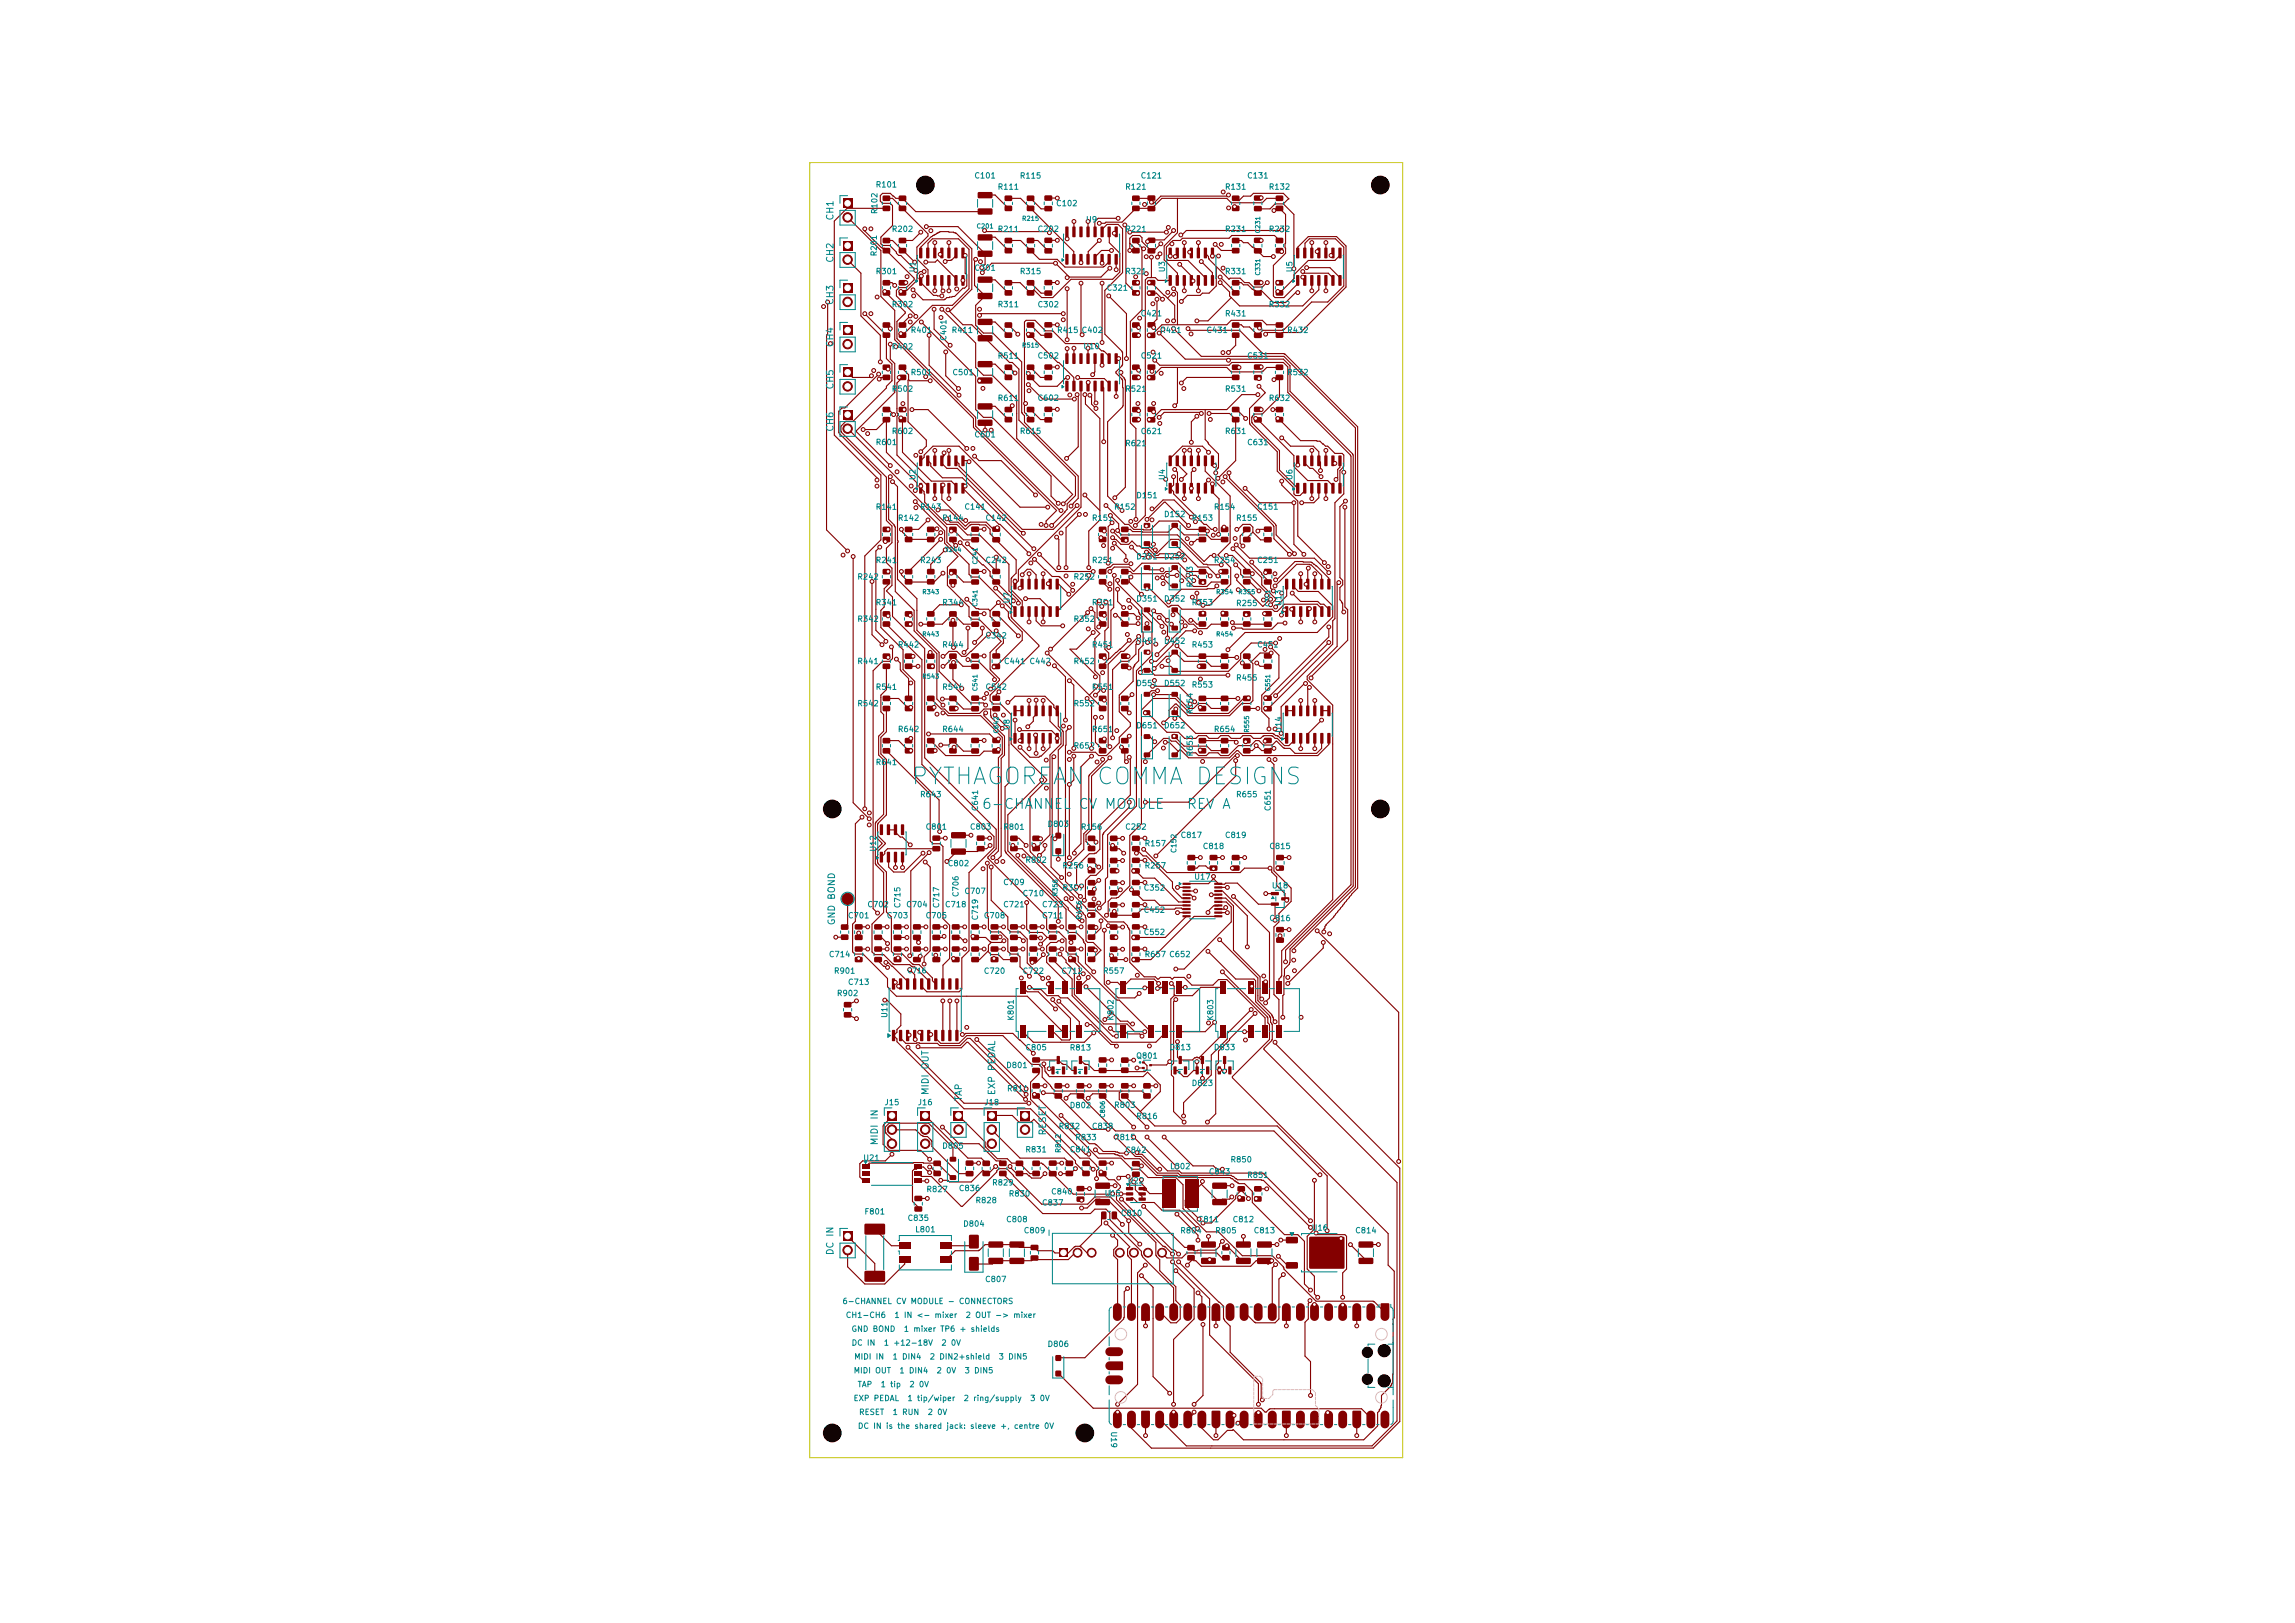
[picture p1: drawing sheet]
<svg xmlns="http://www.w3.org/2000/svg" width="297mm" height="210mm" viewBox="0 0 297 210" stroke-linecap="round" stroke-linejoin="round" font-family="sans-serif">
<defs><g id="words">
<g font-size="2.2" fill="#008484">
<text x="117.8" y="102.1">PYTHAGOREAN</text>
<text x="141.8" y="102.1">COMMA DESIGNS</text>
</g>
<g font-size="1.3" fill="#008484">
<text x="127" y="105">6-CHANNEL</text>
<text x="139.5" y="105">CV MODULE</text>
<text x="153.5" y="105">REV A</text>
</g>
<g font-size=".9" fill="#008484">
<text x="108.1" y="28.6" transform="rotate(-90 108.1 28.6)">CH1</text>
<text x="108.1" y="34.1" transform="rotate(-90 108.1 34.1)">CH2</text>
<text x="108.1" y="39.5" transform="rotate(-90 108.1 39.5)">CH3</text>
<text x="108.1" y="45" transform="rotate(-90 108.1 45)">CH4</text>
<text x="108.1" y="50.5" transform="rotate(-90 108.1 50.5)">CH5</text>
<text x="108.1" y="55.9" transform="rotate(-90 108.1 55.9)">CH6</text>
<text x="108.3" y="119.8" transform="rotate(-90 108.3 119.8)">GND BOND</text>
<text x="120.4" y="141.8" transform="rotate(-90 120.4 141.8)">MIDI OUT</text>
<text x="124.7" y="142.6" transform="rotate(-90 124.7 142.6)">TAP</text>
<text x="129" y="141.8" transform="rotate(-90 129 141.8)">EXP PEDAL</text>
<text x="113.8" y="148.3" transform="rotate(-90 113.8 148.3)">MIDI IN</text>
<text x="135.6" y="147" transform="rotate(-90 135.6 147)">RESET</text>
<text x="108.1" y="162.5" transform="rotate(-90 108.1 162.5)">DC IN</text>
</g>
<g font-size=".7" fill="#008484">
<text x="126" y="23.3">C101</text>
<text x="131.9" y="23.3">R115</text>
<text x="147.6" y="23.3">C121</text>
<text x="161.3" y="23.3">C131</text>
<text x="113.3" y="24.4">R101</text>
<text x="113.7" y="27.8" transform="rotate(-90 113.7 27.8)">R102</text>
<text x="129" y="24.7">R111</text>
<text x="136.6" y="26.9">C102</text>
<text x="140.5" y="28.9">U9</text>
<text x="145.5" y="24.7">R121</text>
<text x="158.5" y="24.7">R131</text>
<text x="164.1" y="24.7">R132</text>
<text x="113.3" y="35.6">R301</text>
<text x="113.6" y="33.2" transform="rotate(-90 113.6 33.2)">R201</text>
<text x="115.3" y="30.2">R202</text>
<text x="118.6" y="35.3" transform="rotate(-90 118.6 35.3)">U1</text>
<text x="126" y="35.2">C301</text>
<text x="129" y="30.2">R211</text>
<text x="131.9" y="35.6">R315</text>
<text x="134.2" y="30.2">C202</text>
<text x="145.5" y="30.2">R221</text>
<text x="145.5" y="35.6">R321</text>
<text x="150.9" y="35.3" transform="rotate(-90 150.9 35.3)">U3</text>
<text x="158.5" y="35.6">R331</text>
<text x="158.5" y="30.2">R231</text>
<text x="164.1" y="30.2">R232</text>
<text x="167.4" y="35.3" transform="rotate(-90 167.4 35.3)">U5</text>
<text x="115.3" y="39.9">R302</text>
<text x="129" y="39.9">R311</text>
<text x="134.2" y="39.9">C302</text>
<text x="143.1" y="37.8">C321</text>
<text x="147.6" y="41.1">C421</text>
<text x="158.5" y="41.1">R431</text>
<text x="164.1" y="39.9">R332</text>
<text x="115.3" y="45.4">R402</text>
<text x="117.8" y="43.3">R401</text>
<text x="122.6" y="44.2" transform="rotate(-90 122.6 44.2)">C401</text>
<text x="123.1" y="43.3">R411</text>
<text x="129" y="46.6">R511</text>
<text x="134.2" y="46.6">C502</text>
<text x="136.7" y="43.3">R415 C402</text>
<text x="140.1" y="45.3">U10</text>
<text x="147.6" y="46.6">C521</text>
<text x="150.1" y="43.3">R421</text>
<text x="156.1" y="43.3">C431</text>
<text x="161.3" y="46.6">C531</text>
<text x="166.5" y="43.3">R432</text>
<text x="115.3" y="50.9">R502</text>
<text x="117.8" y="48.7">R501</text>
<text x="123.2" y="48.7">C501</text>
<text x="129" y="52.1">R611</text>
<text x="134.2" y="52">C602</text>
<text x="145.5" y="50.9">R521</text>
<text x="158.5" y="50.9">R531</text>
<text x="164.1" y="52.1">R632</text>
<text x="166.5" y="48.7">R532</text>
<text x="113.3" y="57.8">R601</text>
<text x="115.3" y="56.3">R602</text>
<text x="126" y="56.8">C601</text>
<text x="131.9" y="56.3">R615</text>
<text x="145.5" y="57.9">R621</text>
<text x="147.6" y="56.3">C621</text>
<text x="158.5" y="56.3">R631</text>
<text x="161.3" y="57.8">C631</text>
<text x="118.6" y="62.2" transform="rotate(-90 118.6 62.2)">U2</text>
<text x="147" y="64.6">D151</text>
<text x="150.9" y="62.2" transform="rotate(-90 150.9 62.2)">U4</text>
<text x="167.4" y="62.2" transform="rotate(-90 167.4 62.2)">U6</text>
<text x="113.3" y="66.1">R141</text>
<text x="116.1" y="67.6">R142</text>
<text x="119" y="66.1">R143</text>
<text x="121.9" y="67.6">R144</text>
<text x="124.7" y="66.1">C141</text>
<text x="127.5" y="67.5">C142</text>
<text x="141.2" y="67.6">R151</text>
<text x="144.1" y="66.1">R152</text>
<text x="150.6" y="67.1">D152</text>
<text x="154.2" y="67.6">R153</text>
<text x="157" y="66.1">R154</text>
<text x="159.9" y="67.6">R155</text>
<text x="162.6" y="66.1">C151</text>
<text x="110.9" y="75.2">R242</text>
<text x="113.3" y="73">R241</text>
<text x="119" y="73">R243</text>
<text x="127.5" y="73">C242</text>
<text x="138.9" y="75.2">R252</text>
<text x="141.2" y="73">R251</text>
<text x="147" y="72.5">D251</text>
<text x="150.6" y="72.5">D252</text>
<text x="154.5" y="76.1" transform="rotate(-90 154.5 76.1)">R253</text>
<text x="157" y="73">R254</text>
<text x="162.6" y="73">C251</text>
<text x="110.9" y="80.6">R342</text>
<text x="113.3" y="78.5">R341</text>
<text x="116.1" y="84">R442</text>
<text x="121.9" y="78.5">R344</text>
<text x="121.9" y="84">R444</text>
<text x="127.5" y="82.8">C342</text>
<text x="130.8" y="78.1" transform="rotate(-90 130.8 78.1)">U7</text>
<text x="138.9" y="80.6">R352</text>
<text x="141.2" y="78.5">R351</text>
<text x="141.2" y="84">R451</text>
<text x="147" y="78">D351</text>
<text x="147" y="83.5">D451</text>
<text x="150.6" y="78">D352</text>
<text x="150.6" y="83.5">D452</text>
<text x="154.2" y="78.5">R353</text>
<text x="154.2" y="84">R453</text>
<text x="159.9" y="78.6">R255</text>
<text x="162.6" y="83.9">C451</text>
<text x="166" y="78.5" transform="rotate(-90 166 78.5)">U13</text>
<text x="110.9" y="86.1">R441</text>
<text x="113.3" y="89.4">R541</text>
<text x="121.9" y="89.4">R544</text>
<text x="127.5" y="89.4">C542</text>
<text x="129.9" y="86.1">C441 C442</text>
<text x="138.9" y="86.1">R452</text>
<text x="141.2" y="89.4">R551</text>
<text x="147" y="88.9">D551</text>
<text x="150.6" y="88.9">D552</text>
<text x="154.2" y="89.1">R553</text>
<text x="159.9" y="88.2">R455</text>
<text x="110.9" y="91.6">R542</text>
<text x="116.1" y="94.9">R642</text>
<text x="121.9" y="94.9">R644</text>
<text x="130.8" y="94.5" transform="rotate(-90 130.8 94.5)">U8</text>
<text x="138.9" y="91.6">R552</text>
<text x="141.2" y="94.9">R651</text>
<text x="147" y="94.4">D651</text>
<text x="150.6" y="94.4">D652</text>
<text x="154.5" y="92.5" transform="rotate(-90 154.5 92.5)">R554</text>
<text x="157" y="94.9">R654</text>
<text x="166" y="94.9" transform="rotate(-90 166 94.9)">U14</text>
<text x="113.3" y="99.2">R641</text>
<text x="138.9" y="97">R652</text>
<text x="154.5" y="97.9" transform="rotate(-90 154.5 97.9)">R653</text>
<text x="119" y="103.3">R643</text>
<text x="119.7" y="107.5">C801</text>
<text x="125.5" y="107.5">C803</text>
<text x="126.7" y="105" transform="rotate(-90 126.7 105)">C641</text>
<text x="129.8" y="107.5">R801</text>
<text x="135.5" y="107.2">D803</text>
<text x="139.8" y="107.5">R156</text>
<text x="145.5" y="107.5">C252</text>
<text x="159.9" y="103.3">R655</text>
<text x="164.6" y="105" transform="rotate(-90 164.6 105)">C651</text>
<text x="113.5" y="110.3" transform="rotate(-90 113.5 110.3)">U12</text>
<text x="122.6" y="112.3">C802</text>
<text x="132.6" y="111.8">R802</text>
<text x="137.4" y="112.5">R256</text>
<text x="148.1" y="112.5">R257</text>
<text x="148.1" y="109.7">R157</text>
<text x="152.7" y="108.6">C817</text>
<text x="154.5" y="114">U17</text>
<text x="155.6" y="110">C818</text>
<text x="158.5" y="108.6">C819</text>
<text x="164.2" y="110">C815</text>
<text x="109.7" y="119">C701</text>
<text x="112.2" y="117.6">C702</text>
<text x="114.7" y="119">C703</text>
<text x="116.7" y="117.6" transform="rotate(-90 116.7 117.6)">C715</text>
<text x="117.2" y="117.6">C704</text>
<text x="119.7" y="119">C705</text>
<text x="121.7" y="117.6" transform="rotate(-90 121.7 117.6)">C717</text>
<text x="122.2" y="117.6">C718</text>
<text x="124.2" y="116.1" transform="rotate(-90 124.2 116.1)">C706</text>
<text x="124.7" y="115.8">C707</text>
<text x="126.7" y="119.2" transform="rotate(-90 126.7 119.2)">C719</text>
<text x="127.2" y="119">C708</text>
<text x="129.8" y="117.6">C721</text>
<text x="129.8" y="114.7">C709</text>
<text x="132.3" y="116.1">C710</text>
<text x="134.8" y="119">C711</text>
<text x="134.8" y="117.6">C723</text>
<text x="137.4" y="115.4">R357</text>
<text x="147.9" y="115.4">C352</text>
<text x="147.9" y="118.3">C452</text>
<text x="164.2" y="119.4">C816</text>
<text x="164.5" y="115.1">U18</text>
<text x="107.2" y="124">C714</text>
<text x="147.9" y="121.2">C552</text>
<text x="148.1" y="124">R657 C652</text>
<text x="107.9" y="126.2">R901</text>
<text x="108.2" y="129.1">R902</text>
<text x="109.7" y="127.6">C713</text>
<text x="115" y="131.8" transform="rotate(-90 115 131.8)">U11</text>
<text x="127.2" y="126.2">C720</text>
<text x="132.3" y="126.2">C722</text>
<text x="137.3" y="126.2">C712</text>
<text x="142.7" y="126.2">R557</text>
<text x="131.4" y="132.1" transform="rotate(-90 131.4 132.1)">K801</text>
<text x="132.6" y="136.1">C805</text>
<text x="138.4" y="136.1">R813</text>
<text x="144.3" y="132.1" transform="rotate(-90 144.3 132.1)">K802</text>
<text x="147" y="137.2">Q801</text>
<text x="151.3" y="136.1">D813</text>
<text x="157" y="136.1">D833</text>
<text x="157.2" y="132.1" transform="rotate(-90 157.2 132.1)">K803</text>
<text x="114.4" y="143.2">J15</text>
<text x="118.7" y="143.2">J16</text>
<text x="127.3" y="143.2">J18</text>
<text x="130.1" y="138.4">D801</text>
<text x="130.3" y="141.4">R811</text>
<text x="138.4" y="143.6">D802</text>
<text x="144.1" y="143.5">R803</text>
<text x="154.2" y="140.7">D823</text>
<text x="121.9" y="148.8">D805</text>
<text x="132.6" y="149.3">R831</text>
<text x="136.9" y="146.3">R832</text>
<text x="138.4" y="149.3">C841</text>
<text x="139.1" y="147.7">R833</text>
<text x="141.2" y="146.3">C838</text>
<text x="144.1" y="147.7">R815</text>
<text x="145.5" y="149.3">C842</text>
<text x="147" y="145">R816</text>
<text x="111.6" y="150.4">U21</text>
<text x="119.8" y="154.4">R827</text>
<text x="124" y="154.3">C836</text>
<text x="126.2" y="155.9">R828</text>
<text x="128.3" y="153.6">R829</text>
<text x="130.5" y="155">R830</text>
<text x="136" y="154.7">C840</text>
<text x="142.9" y="155">U15</text>
<text x="145.9" y="153.3">U22</text>
<text x="151.4" y="151.5">L802</text>
<text x="156.4" y="152.1">C843</text>
<text x="159.2" y="150.6">R850</text>
<text x="161.3" y="152.6">R851</text>
<text x="111.8" y="157.3">F801</text>
<text x="117.4" y="158.1">C835</text>
<text x="118.4" y="159.6">L801</text>
<text x="124.6" y="158.9">D804</text>
<text x="130.1" y="158.3">C808</text>
<text x="132.4" y="159.8">C809</text>
<text x="134.8" y="156.2">C837</text>
<text x="145" y="157.5">C810</text>
<text x="152.7" y="159.8">R804</text>
<text x="154.9" y="158.3">C811</text>
<text x="157.2" y="159.8">R805</text>
<text x="159.5" y="158.3">C812</text>
<text x="162.2" y="159.8">C813</text>
<text x="169.7" y="159.4">U16</text>
<text x="175.3" y="159.8">C814</text>
<text x="127.4" y="166.1">C807</text>
<text x="109" y="168.9">6-CHANNEL CV MODULE - CONNECTORS</text>
<text x="109.4" y="170.7">CH1-CH6</text>
<text x="110.1" y="172.5">GND BOND</text>
<text x="115.7" y="170.7">1 IN &lt;- mixer</text>
<text x="116.9" y="172.5">1 mixer TP6 + shields</text>
<text x="124.9" y="170.7">2 OUT -&gt; mixer</text>
<text x="110.1" y="174.3">DC IN</text>
<text x="110.4" y="177.9">MIDI OUT</text>
<text x="110.5" y="176.1">MIDI IN</text>
<text x="110.9" y="179.7">TAP</text>
<text x="113.9" y="179.7">1 tip</text>
<text x="114.3" y="174.3">1 +12-18V</text>
<text x="115.4" y="176.1">1 DIN4</text>
<text x="116.3" y="177.9">1 DIN4</text>
<text x="117.6" y="179.7">2 0V</text>
<text x="120.3" y="176.1">2 DIN2+shield</text>
<text x="121.1" y="177.9">2 0V</text>
<text x="121.8" y="174.3">2 0V</text>
<text x="124.8" y="177.9">3 DIN5</text>
<text x="129.2" y="176.1">3 DIN5</text>
<text x="135.5" y="174.5">D806</text>
<text x="110.4" y="181.5">EXP PEDAL</text>
<text x="111" y="185.1">DC IN is the shared jack: sleeve +, centre 0V</text>
<text x="111.1" y="183.3">RESET</text>
<text x="115.4" y="183.3">1 RUN</text>
<text x="117.4" y="181.5">1 tip/wiper</text>
<text x="120" y="183.3">2 0V</text>
<text x="124.6" y="181.5">2 ring/supply</text>
<text x="133.2" y="181.5">3 0V</text>
<text x="143.6" y="185.2" transform="rotate(90 143.6 185.2)">U19</text>
</g>
<g font-size=".6" fill="#008484">
<text x="126.3" y="29.7">C201</text>
<text x="132.2" y="28.7">R215</text>
<text x="163.2" y="35.7" transform="rotate(-90 163.2 35.7)">C331</text>
<text x="163.2" y="30.3" transform="rotate(-90 163.2 30.3)">C231</text>
<text x="132.2" y="45.1">R515</text>
<text x="122.2" y="71.6">R244</text>
<text x="119.3" y="77">R343</text>
<text x="126.6" y="73.1" transform="rotate(-90 126.6 73.1)">C241</text>
<text x="157.3" y="77">R354</text>
<text x="160.2" y="77">R355</text>
<text x="119.3" y="82.5">R443</text>
<text x="126.6" y="78.6" transform="rotate(-90 126.6 78.6)">C341</text>
<text x="157.3" y="82.5">R454</text>
<text x="164.5" y="78.6" transform="rotate(-90 164.5 78.6)">C351</text>
<text x="119.3" y="88">R543</text>
<text x="126.6" y="89.5" transform="rotate(-90 126.6 89.5)">C541</text>
<text x="164.5" y="89.5" transform="rotate(-90 164.5 89.5)">C551</text>
<text x="129.4" y="95" transform="rotate(-90 129.4 95)">C642</text>
<text x="161.8" y="94.9" transform="rotate(-90 161.8 94.9)">R555</text>
<text x="152.4" y="110.4" transform="rotate(-90 152.4 110.4)">C152</text>
<text x="137" y="116" transform="rotate(-90 137 116)">R356</text>
<text x="140.2" y="119.1" transform="rotate(-90 140.2 119.1)">R456</text>
<text x="117.3" y="126.1">C716</text>
<text x="137.4" y="149.3" transform="rotate(-90 137.4 149.3)">R812</text>
<text x="143.1" y="144.7" transform="rotate(-90 143.1 144.7)">C806</text>
</g>
</g></defs>
<path d="M0 0h213.1v150.7h-213.1z" fill="#fff" stroke="#fff" stroke-width=".13"/>
<g fill="#840000">
<path d="M135.2 32.2l.9-.1 .1 .2v.4l-.2 .1h-.7l-.2-.2z"/>
<path d="M135.2 30.8h.9l.1 .1v.4l-.2 .2-.7-.1-.2-.1z"/>
<path d="M165.1 37.6l.9-.1 .1 .2v.5l-.2 .1h-.7l-.1-.2z"/>
<path d="M165.1 36.3l.9-.1 .1 .2v.4l-.2 .2-.7-.1-.1-.1z"/>
<path d="M160.9 69.5h.8l.2 .1-.1 .5-.1 .1h-.7l-.2-.2z"/>
<path d="M160.9 68.2l.8-.1 .2 .2-.1 .5-.1 .1h-.7l-.2-.2z"/>
<path d="M153.7 162.4h.8l.1 .2v.4l-.1 .1h-.8l-.1-.2z"/>
<path d="M153.7 161.1h.8l.1 .2v.4l-.1 .1h-.8l-.1-.2z"/>
<path d="M108.9 121l.8-.1 .1 .2v.4l-.2 .1h-.7l-.1-.1z"/>
<path d="M108.9 119.6h.8l.1 .2v.4l-.2 .1h-.7l-.1-.2z"/>
<path d="M116.3 37.6l.9-.1 .1 .2v.5l-.2 .1h-.7l-.1-.2z"/>
<path d="M116.3 36.3l.9-.1 .1 .2v.4l-.2 .2-.7-.1-.1-.1z"/>
<path d="M116.3 32.1h.9l.1 .1v.5l-.2 .1h-.7l-.1-.2z"/>
<path d="M116.3 30.8h.9l.1 .1v.5l-.2 .1h-.7l-.1-.2z"/>
<path d="M146.5 112.4l.9-.1 .1 .2v.4l-.2 .1h-.7l-.1-.1z"/>
<path d="M146.5 111h.9l.1 .1v.5l-.2 .1h-.7l-.1-.2z"/>
<path d="M122.9 91.4l.8-.1 .1 .2v.4l-.2 .1h-.7l-.1-.1z"/>
<path d="M122.9 90.1l.8-.1 .1 .2v.4l-.2 .1h-.7l-.1-.1z"/>
<path d="M123.4 143.7h1.2v1.3h-1.2z"/>
</g>
<circle cx="124" cy="146.2" r=".61" fill="#840000" stroke="#840000" stroke-width=".13"/>
<g fill="#840000">
<path d="M125 151.6l.9-.1 .1 .2v.4l-.2 .1h-.7l-.1-.2z"/>
<path d="M125 150.2h.9l.1 .1v.4l-.2 .2-.7-.1-.1-.1z"/>
<path d="M156.6 112h.9l.1 .1-.1 .5-.1 .1h-.8l-.1-.2z"/>
<path d="M156.6 110.7l.9-.1 .1 .2-.1 .4-.1 .1h-.8l-.1-.2z"/>
<path d="M137.1 161.5h1.1v1.2h-1.1z"/>
</g>
<g fill="#840000" stroke="#840000" stroke-width=".13">
<circle cx="139.5" cy="162.1" r=".57"/>
<circle cx="141.3" cy="162.1" r=".57"/>
<circle cx="144.9" cy="162.1" r=".57"/>
<circle cx="146.7" cy="162.1" r=".57"/>
<circle cx="148.6" cy="162.1" r=".57"/>
<circle cx="150.4" cy="162.1" r=".57"/>
</g>
<g fill="#840000">
<path d="M130 26.6h.9l.1 .2v.4l-.2 .1h-.7l-.1-.1z"/>
<path d="M130 25.3h.9l.1 .2v.4l-.2 .1h-.7l-.1-.2z"/>
<path d="M109.1 36.6h1.2v1.3h-1.2z"/>
</g>
<circle cx="109.7" cy="39.1" r=".61" fill="#840000" stroke="#840000" stroke-width=".13"/>
<g fill="#840000">
<path d="M132.9 37.6l.9-.1 .1 .2v.5l-.2 .1h-.7l-.1-.2z"/>
<path d="M132.9 36.3l.9-.1 .1 .2v.4l-.2 .2-.7-.1-.1-.1z"/>
<path d="M139.4 154.9l.8-.1 .1 .2v.4l-.1 .1h-.8l-.1-.2z"/>
<path d="M139.4 153.5h.8l.1 .1v.5l-.1 .1-.8-.1-.1-.1z"/>
<path d="M117.1 85.9h.9l.1 .1v.5l-.2 .1h-.7l-.1-.2z"/>
<path d="M117.1 84.6l.9-.1 .1 .2v.5l-.2 .1h-.7l-.1-.2z"/>
<path d="M133.6 138.2h.9l.1 .1v.5l-.2 .1h-.7l-.1-.2z"/>
<path d="M133.6 136.8h.9l.1 .2v.4l-.2 .1h-.7l-.1-.2z"/>
<path d="M142.2 69.5h.9l.1 .1v.5l-.2 .1h-.7l-.1-.2z"/>
<path d="M142.2 68.2l.9-.1 .1 .2v.5l-.2 .1h-.7l-.1-.2z"/>
<path d="M155.2 80.4h.8l.1 .2v.4l-.2 .1h-.7l-.1-.2z"/>
<path d="M155.2 79.1h.8l.1 .1v.5l-.2 .1h-.7l-.1-.2z"/>
<path d="M163.6 85.9h.9l.1 .2v.4l-.2 .1h-.7l-.1-.2z"/>
<path d="M163.6 84.6l.9-.1 .1 .2v.4l-.2 .1h-.7l-.1-.1z"/>
<path d="M148.1 91.9h.7v.6h-.7z"/>
<path d="M148.1 89.6h.7v.5h-.7z"/>
<path d="M130 37.6l.9-.1 .1 .2v.5l-.2 .1h-.7l-.1-.2z"/>
<path d="M130 36.3l.9-.1 .1 .2v.4l-.2 .2-.7-.1-.1-.1z"/>
<path d="M122.9 80.4h.8l.1 .2v.4l-.2 .1h-.7l-.1-.2z"/>
<path d="M122.9 79.1h.8l.1 .1v.5l-.2 .1h-.7l-.1-.2z"/>
<path d="M137.9 49.3h.4l-.1 1.3h-.3z"/>
<path d="M138.8 49.3h.4l-.1 1.3h-.3z"/>
<path d="M139.7 49.3h.4l-.1 1.3h-.3z"/>
<path d="M140.6 49.3h.4v1.3h-.4z"/>
<path d="M141.5 49.3h.4v1.3h-.4z"/>
<path d="M142.4 49.3h.4v1.3h-.4z"/>
<path d="M143.4 49.3h.3v1.3h-.4z"/>
<path d="M144.3 49.3h.4l-.1 1.3h-.4z"/>
<path d="M144.3 45.7l.4 .1-.1 1.3-.4-.1z"/>
<path d="M143.4 45.7l.3 .1v1.3l-.4-.1z"/>
<path d="M142.4 45.7l.4 .1v1.3l-.4-.1z"/>
<path d="M141.5 45.7l.4 .1v1.3l-.4-.1z"/>
<path d="M140.6 45.7l.4 .1v1.3l-.4-.1z"/>
<path d="M139.7 45.7l.4 .1-.1 1.3-.3-.1z"/>
<path d="M138.8 45.7l.4 .1-.1 1.3-.3-.1z"/>
<path d="M137.9 45.7l.4 .1-.1 1.3-.3-.1z"/>
<path d="M130 54l.9-.1 .1 .2v.5l-.2 .1h-.7l-.1-.2z"/>
<path d="M130 52.7l.9-.1 .1 .2v.4l-.2 .2-.7-.1-.1-.1z"/>
<path d="M175.9 162.8h1.7l.1 .1v.6l-.1 .1h-1.7l-.1-.2z"/>
<path d="M175.9 160.7l1.7-.1 .1 .2v.5l-.1 .2-1.7-.1-.1-.1z"/>
<path d="M145.1 69.5h.9l.1 .1v.5l-.2 .1h-.7l-.1-.2z"/>
<path d="M145.1 68.2l.9-.1 .1 .2v.5l-.2 .1h-.7l-.1-.2z"/>
<path d="M163.6 69.5h.9l.1 .2v.4l-.2 .1h-.7l-.1-.2z"/>
<path d="M163.6 68.2l.9-.1 .1 .2v.4l-.2 .1h-.7l-.1-.1z"/>
<path d="M165.2 112h.9l.1 .1v.5l-.2 .1h-.8l-.1-.2z"/>
<path d="M165.2 110.7l.9-.1 .1 .2v.4l-.2 .1h-.8l-.1-.2z"/>
<path d="M135.8 121l.8-.1 .2 .2-.1 .4-.1 .2-.8-.1-.1-.1z"/>
<path d="M135.8 119.6h.8l.2 .2-.1 .4-.1 .1h-.8l-.1-.2z"/>
<path d="M162.3 154.8h.9l.1 .2v.4l-.2 .1h-.7l-.1-.2z"/>
<path d="M162.3 153.5h.9l.1 .1v.5l-.2 .1h-.7l-.1-.2z"/>
<path d="M120.7 121l.9-.1 .1 .2v.4l-.2 .2-.7-.1-.1-.1z"/>
<path d="M120.7 119.6h.9l.1 .2v.4l-.2 .1h-.7l-.1-.2z"/>
<path d="M116.3 26.6h.9l.1 .2v.4l-.2 .1h-.7l-.1-.1z"/>
<path d="M116.3 25.3h.9l.1 .2v.4l-.2 .1h-.7l-.1-.2z"/>
<path d="M151.6 81h.8v.5h-.8z"/>
<path d="M151.6 78.6h.8v.6h-.8z"/>
<path d="M120 85.9h.8l.2 .1-.1 .5-.1 .1h-.7l-.1-.2z"/>
<path d="M120 84.6l.8-.1 .2 .2-.1 .5-.1 .1h-.7l-.1-.2z"/>
<path d="M110.7 121l.8-.1 .1 .2v.4l-.1 .2-.8-.1-.1-.1z"/>
<path d="M110.7 119.6h.8l.1 .2v.4l-.1 .1h-.8l-.1-.2z"/>
<path d="M130 48.5h.9l.1 .1v.5l-.2 .1h-.7l-.1-.2z"/>
<path d="M130 47.2h.9l.1 .1v.5l-.2 .1h-.7l-.1-.2z"/>
<path d="M153 114.2h1l.1 .3h-1z"/>
<path d="M153 114.7h1l.1 .2-1 .1z"/>
<path d="M153 115.2h1l.1 .2h-1z"/>
<path d="M153 115.6h1l.1 .3h-1z"/>
<path d="M153 116.1h1l.1 .2-1 .1z"/>
<path d="M153 116.6h1l.1 .2h-1z"/>
<path d="M153 117h1l.1 .3h-1z"/>
<path d="M153 117.5h1l.1 .2-1 .1z"/>
<path d="M153 118h1l.1 .2h-1z"/>
<path d="M153 118.4h1l.1 .3h-1z"/>
<path d="M157.2 118.4h.9l.1 .3h-1z"/>
<path d="M157.2 118h.9l.1 .2h-1z"/>
<path d="M157.2 117.5h.9l.1 .2-1 .1z"/>
<path d="M157.2 117h.9l.1 .3h-1z"/>
<path d="M157.2 116.6h.9l.1 .2h-1z"/>
<path d="M157.2 116.1h.9l.1 .2-1 .1z"/>
<path d="M157.2 115.6h.9l.1 .3h-1z"/>
<path d="M157.2 115.2h.9l.1 .2h-1z"/>
<path d="M157.2 114.7h.9l.1 .2-1 .1z"/>
<path d="M157.2 114.2h.9l.1 .3h-1z"/>
<path d="M126.6 27h1.7l.2 .1-.1 .6-.1 .1h-1.7l-.1-.2z"/>
<path d="M126.6 24.9h1.7l.2 .1-.1 .6-.1 .1h-1.7l-.1-.2z"/>
<path d="M114.3 26.6h.8l.1 .2v.4l-.2 .1h-.7l-.1-.1z"/>
<path d="M114.3 25.3h.8l.1 .2v.4l-.2 .1h-.7l-.1-.2z"/>
<path d="M148.1 75.5h.7v.6h-.7z"/>
<path d="M148.1 73.2h.7v.5h-.7z"/>
<path d="M136.6 109.8h.7v.7h-.7z"/>
<path d="M136.6 107.8h.7v.7h-.7z"/>
<path d="M131.2 78.5h.4l-.1 1.3h-.4z"/>
<path d="M132.1 78.5h.4l-.1 1.3h-.3z"/>
<path d="M133 78.5h.4l-.1 1.3h-.3z"/>
<path d="M133.9 78.5h.4l-.1 1.3h-.3z"/>
<path d="M134.8 78.5h.4l-.1 1.3h-.3z"/>
<path d="M135.7 78.5h.4v1.3h-.4z"/>
<path d="M136.6 78.5h.4v1.3h-.4z"/>
<path d="M136.6 74.9h.4v1.4l-.4-.1z"/>
<path d="M135.7 74.9h.4v1.4l-.4-.1z"/>
<path d="M134.8 74.9h.4l-.1 1.4-.3-.1z"/>
<path d="M133.9 74.9h.4l-.1 1.4-.3-.1z"/>
<path d="M133 74.9h.4l-.1 1.4-.3-.1z"/>
<path d="M132.1 74.9h.4l-.1 1.4-.3-.1z"/>
<path d="M131.2 74.9h.4l-.1 1.4-.4-.1z"/>
<path d="M131.2 94.9h.4l-.1 1.3h-.4z"/>
<path d="M132.1 94.9h.4l-.1 1.3h-.3z"/>
<path d="M133 94.9h.4l-.1 1.3h-.3z"/>
<path d="M133.9 94.9h.4l-.1 1.3h-.3z"/>
<path d="M134.8 94.9h.4l-.1 1.3h-.3z"/>
<path d="M135.7 94.9h.4v1.3h-.4z"/>
<path d="M136.6 94.9h.4v1.3h-.4z"/>
<path d="M136.6 91.3h.4v1.4l-.4-.1z"/>
<path d="M135.7 91.3h.4v1.4l-.4-.1z"/>
<path d="M134.8 91.3h.4l-.1 1.4-.3-.1z"/>
<path d="M133.9 91.3h.4l-.1 1.4-.3-.1z"/>
<path d="M133 91.3h.4l-.1 1.4-.3-.1z"/>
<path d="M132.1 91.3h.4l-.1 1.4-.3-.1z"/>
<path d="M131.2 91.3h.4l-.1 1.4-.4-.1z"/>
<path d="M148.1 81h.7v.5h-.7z"/>
<path d="M148.1 78.6h.7v.6h-.7z"/>
<path d="M136.1 138h.4l-.1 1h-.3z"/>
<path d="M137.5 138h.3v1h-.4z"/>
<path d="M136.8 136.7h.4l-.1 1-.4-.1z"/>
<path d="M133.6 141.5h.9l.1 .1v.5l-.2 .1h-.7l-.1-.2z"/>
<path d="M133.6 140.2l.9-.1 .1 .2v.5l-.2 .1h-.7l-.1-.2z"/>
<path d="M157.6 138h.4l-.1 1h-.3z"/>
<path d="M159 138h.4l-.1 1h-.3z"/>
<path d="M158.3 136.7h.4l-.1 1-.3-.1z"/>
<path d="M128.5 91.4h.8l.1 .1v.5l-.1 .1h-.8l-.1-.2z"/>
<path d="M128.5 90h.8l.1 .2v.4l-.1 .1h-.8l-.1-.2z"/>
<path d="M135.8 123.9l.8-.1 .2 .2-.1 .4-.1 .1h-.8l-.1-.2z"/>
<path d="M135.8 122.5h.8l.2 .1-.1 .4-.1 .2-.8-.1-.1-.1z"/>
<path d="M118.4 156.1h.8l.2 .2-.1 .4-.1 .1h-.8l-.1-.2z"/>
<path d="M118.4 154.8l.8-.1 .2 .2-.1 .4-.1 .1h-.8l-.1-.1z"/>
<path d="M117.1 96.8h.9l.1 .2v.4l-.2 .1h-.7l-.1-.2z"/>
<path d="M117.1 95.5h.9l.1 .1v.5l-.2 .1h-.7l-.1-.2z"/>
</g>
<circle cx="109.7" cy="116.3" r=".72" fill="#840000" stroke="#840000" stroke-width=".13"/>
<g fill="#840000">
<path d="M133.6 151.5h.9l.1 .1v.5l-.2 .1h-.7l-.1-.2z"/>
<path d="M133.6 150.2h.9l.1 .1v.5l-.2 .1h-.7l-.1-.2z"/>
<path d="M155.2 85.9h.8l.1 .1v.5l-.2 .1h-.7l-.1-.2z"/>
<path d="M155.2 84.6l.8-.1 .1 .2v.5l-.2 .1h-.7l-.1-.2z"/>
<path d="M128.5 75h.8l.1 .1v.5l-.1 .1h-.8l-.1-.2z"/>
<path d="M128.5 73.6h.8l.1 .2v.4l-.1 .1h-.8l-.1-.2z"/>
<path d="M166.5 160.1l1.4-.1 .1 .2v.6l-.2 .1h-1.3l-.1-.2z"/>
<path d="M169.5 160.1h4.5v4h-4.5z"/>
<path d="M166.5 163.4l1.4-.1 .1 .2v.6l-.2 .1-1.3-.1-.1-.1z"/>
<path d="M126.6 54.3h1.7l.2 .2-.1 .5-.1 .1h-1.7l-.1-.2z"/>
<path d="M126.6 52.2h1.7l.2 .2-.1 .5-.1 .1h-1.7l-.1-.2z"/>
<path d="M167.8 62.5h.3v1.4l-.4-.1z"/>
<path d="M168.7 62.5h.4l-.1 1.4-.4-.1z"/>
<path d="M169.6 62.5h.4l-.1 1.4-.3-.1z"/>
<path d="M170.5 62.5h.4l-.1 1.4-.3-.1z"/>
<path d="M171.4 62.5h.4l-.1 1.4-.3-.1z"/>
<path d="M172.3 62.5h.4l-.1 1.4-.3-.1z"/>
<path d="M173.2 62.5h.4v1.4l-.4-.1z"/>
<path d="M173.2 59h.4v1.3h-.4z"/>
<path d="M172.3 59h.4l-.1 1.3h-.3z"/>
<path d="M171.4 59h.4l-.1 1.3h-.3z"/>
<path d="M170.5 59h.4l-.1 1.3h-.3z"/>
<path d="M169.6 59h.4l-.1 1.3h-.3z"/>
<path d="M168.7 59h.4l-.1 1.3h-.4z"/>
<path d="M167.8 59h.3v1.3h-.4z"/>
<path d="M114.3 96.8h.8l.1 .2v.4l-.2 .1h-.7l-.1-.2z"/>
<path d="M114.3 95.5h.8l.1 .1v.5l-.2 .1h-.7l-.1-.2z"/>
<path d="M114.3 91.4l.8-.1 .1 .2v.4l-.2 .1h-.7l-.1-.1z"/>
<path d="M114.3 90.1l.8-.1 .1 .2v.4l-.2 .1h-.7l-.1-.1z"/>
<path d="M133.3 123.9l.8-.1 .1 .2v.4l-.1 .1h-.8l-.1-.2z"/>
<path d="M133.3 122.5h.8l.1 .1v.4l-.1 .2-.8-.1-.1-.1z"/>
<path d="M114.3 37.6l.8-.1 .1 .2v.5l-.2 .1h-.7l-.1-.2z"/>
<path d="M114.3 36.3l.8-.1 .1 .2v.4l-.2 .2-.7-.1-.1-.1z"/>
<path d="M158 80.4h.9l.1 .2v.4l-.2 .1h-.7l-.1-.2z"/>
<path d="M158 79.1h.9l.1 .1v.5l-.2 .1h-.7l-.1-.2z"/>
<path d="M114.3 85.9h.8l.1 .1v.5l-.2 .1h-.7l-.1-.2z"/>
<path d="M114.3 84.6l.8-.1 .1 .2v.5l-.2 .1h-.7l-.1-.2z"/>
<path d="M140.1 151.5h.8l.1 .1v.5l-.1 .1h-.7l-.2-.2z"/>
<path d="M140.1 150.2h.8l.1 .1v.5l-.1 .1h-.7l-.2-.2z"/>
<path d="M165.2 121.3h.9l.1 .2v.4l-.2 .1h-.8l-.1-.2z"/>
<path d="M165.2 120l.9-.1 .1 .2v.4l-.2 .1h-.8l-.1-.1z"/>
<path d="M142.2 151.6l.9-.1 .1 .2v.4l-.2 .1h-.7l-.1-.2z"/>
<path d="M142.2 150.2h.9l.1 .1v.4l-.2 .2-.7-.1-.1-.1z"/>
<path d="M158 96.8h.9l.1 .2v.4l-.2 .1h-.7l-.1-.2z"/>
<path d="M158 95.5h.9l.1 .1v.5l-.2 .1h-.7l-.1-.2z"/>
<path d="M109.1 53h1.2v1.3h-1.2z"/>
</g>
<circle cx="109.7" cy="55.5" r=".61" fill="#840000" stroke="#840000" stroke-width=".13"/>
<g fill="#840000">
<path d="M159.5 43.1l.8-.1 .1 .2v.4l-.2 .1h-.7l-.1-.1z"/>
<path d="M159.5 41.7h.8l.1 .2v.4l-.2 .1h-.7l-.1-.2z"/>
<path d="M109.1 31.2h1.2v1.2h-1.2z"/>
</g>
<circle cx="109.7" cy="33.6" r=".61" fill="#840000" stroke="#840000" stroke-width=".13"/>
<g fill="#840000">
<path d="M142.2 96.8h.9l.1 .2v.4l-.2 .1h-.7l-.1-.2z"/>
<path d="M142.2 95.5h.9l.1 .1v.5l-.2 .1h-.7l-.1-.2z"/>
<path d="M146.5 115.2h.9l.1 .2v.4l-.2 .1h-.7l-.1-.2z"/>
<path d="M146.5 113.9l.9-.1 .1 .2v.4l-.2 .2-.7-.1-.1-.1z"/>
<path d="M120 91.4l.8-.1 .2 .2-.1 .4-.1 .1h-.7l-.1-.1z"/>
<path d="M120 90.1l.8-.1 .2 .2-.1 .4-.1 .1h-.7l-.1-.1z"/>
<path d="M167.8 35.6l.3 .1v1.3l-.4-.1z"/>
<path d="M168.7 35.6l.4 .1-.1 1.3-.4-.1z"/>
<path d="M169.6 35.6l.4 .1-.1 1.3-.3-.1z"/>
<path d="M170.5 35.6l.4 .1-.1 1.3-.3-.1z"/>
<path d="M171.4 35.6l.4 .1-.1 1.3-.3-.1z"/>
<path d="M172.3 35.6l.4 .1-.1 1.3-.3-.1z"/>
<path d="M173.2 35.6l.4 .1v1.3l-.4-.1z"/>
<path d="M173.2 32.1h.4v1.3h-.4z"/>
<path d="M172.3 32.1h.4l-.1 1.3h-.3z"/>
<path d="M171.4 32.1h.4l-.1 1.3h-.3z"/>
<path d="M170.5 32.1h.4l-.1 1.3h-.3z"/>
<path d="M169.6 32.1h.4l-.1 1.3h-.3z"/>
<path d="M168.7 32.1h.4l-.1 1.3h-.4z"/>
<path d="M167.8 32.1h.3v1.3h-.4z"/>
<path d="M113.9 110.2l.4 .1-.1 1.3-.3-.1z"/>
<path d="M114.8 110.2l.4 .1-.1 1.3-.3-.1z"/>
<path d="M115.7 110.2l.4 .1-.1 1.3-.3-.1z"/>
<path d="M116.6 110.2l.4 .1-.1 1.3-.3-.1z"/>
<path d="M116.6 106.7h.4l-.1 1.3h-.3z"/>
<path d="M115.7 106.7h.4l-.1 1.3h-.3z"/>
<path d="M114.8 106.7h.4l-.1 1.3h-.3z"/>
<path d="M113.9 106.7h.4l-.1 1.3h-.3z"/>
<path d="M127.7 143.7h1.3v1.3h-1.3z"/>
</g>
<g fill="#840000" stroke="#840000" stroke-width=".13">
<circle cx="128.3" cy="146.2" r=".61"/>
<circle cx="128.3" cy="148" r=".61"/>
</g>
<g fill="#840000">
<path d="M132.9 48.5h.9l.1 .1v.5l-.2 .1h-.7l-.1-.2z"/>
<path d="M132.9 47.2h.9l.1 .1v.5l-.2 .1h-.7l-.1-.2z"/>
<path d="M120.8 151.5h.9l.1 .1v.5l-.2 .1h-.7l-.1-.2z"/>
<path d="M120.8 150.2h.9l.1 .1v.5l-.2 .1h-.7l-.1-.2z"/>
<path d="M159.5 37.6l.8-.1 .1 .2v.5l-.2 .1h-.7l-.1-.2z"/>
<path d="M159.5 36.3l.8-.1 .1 .2v.4l-.2 .2-.7-.1-.1-.1z"/>
<path d="M139.4 141.5h.8l.1 .1v.5l-.2 .1h-.7l-.1-.2z"/>
<path d="M139.4 140.2l.8-.1 .1 .2v.5l-.2 .1h-.7l-.1-.2z"/>
<path d="M154.7 138h.4v1h-.4z"/>
<path d="M156.1 138h.4l-.1 1h-.3z"/>
<path d="M155.4 136.7h.4v1l-.4-.1z"/>
<path d="M128.2 121l.9-.1 .1 .2v.4l-.2 .2-.7-.1-.1-.1z"/>
<path d="M128.2 119.6h.9l.1 .2v.4l-.2 .1h-.7l-.1-.2z"/>
<path d="M109.1 159.3h1.2v1.3h-1.2z"/>
</g>
<circle cx="109.7" cy="161.8" r=".61" fill="#840000" stroke="#840000" stroke-width=".13"/>
<g fill="#840000">
<path d="M143.7 112.3h.8l.1 .2v.4l-.1 .1h-.8l-.1-.2z"/>
<path d="M143.7 111h.8l.1 .2v.4l-.1 .1h-.8l-.1-.2z"/>
<path d="M120 80.4h.8l.2 .2-.1 .4-.1 .1h-.7l-.1-.2z"/>
<path d="M120 79.1h.8l.2 .1-.1 .5-.1 .1h-.7l-.1-.2z"/>
<path d="M145 132.7h.7v1.6h-.7z"/>
<path d="M148.6 132.7h.7v1.6h-.7z"/>
<path d="M150.4 132.7h.7v1.6h-.7z"/>
<path d="M152.2 132.7h.8v1.6h-.8z"/>
<path d="M152.2 127h.8v1.6h-.8z"/>
<path d="M150.4 127h.7v1.6h-.7z"/>
<path d="M148.6 127h.7v1.6h-.7z"/>
<path d="M145 127h.7v1.6h-.7z"/>
<path d="M148.5 48.6l.9-.1 .1 .2v.4l-.2 .1h-.7l-.1-.2z"/>
<path d="M148.5 47.2h.9l.1 .1v.4l-.2 .2-.7-.1-.1-.1z"/>
<path d="M163.6 75h.9l.1 .1v.5l-.2 .1h-.7l-.1-.2z"/>
<path d="M163.6 73.6h.9l.1 .2v.4l-.2 .1h-.7l-.1-.2z"/>
<path d="M155.5 162.8h1.7l.2 .1-.1 .6-.1 .1h-1.7l-.1-.2z"/>
<path d="M155.5 160.7l1.7-.1 .2 .2-.1 .5-.1 .2-1.7-.1-.1-.1z"/>
<path d="M125.4 162.7h1.2v1.7h-1.2z"/>
<path d="M125.4 159.8h1.2v1.7h-1.2z"/>
<path d="M116.3 43.1l.9-.1 .1 .2v.4l-.2 .1h-.7l-.1-.1z"/>
<path d="M116.3 41.7h.9l.1 .2v.4l-.2 .1h-.7l-.1-.2z"/>
<path d="M156.9 155.2l1.8-.1 .1 .2v.5l-.2 .2-1.6-.1-.1-.1z"/>
<path d="M156.9 153.1l1.8-.1 .1 .2v.5l-.2 .1h-1.6l-.1-.1z"/>
<path d="M114.3 80.4h.8l.1 .2v.4l-.2 .1h-.7l-.1-.2z"/>
<path d="M114.3 79.1h.8l.1 .1v.5l-.2 .1h-.7l-.1-.2z"/>
<path d="M114.3 43.1l.8-.1 .1 .2v.4l-.2 .1h-.7l-.1-.1z"/>
<path d="M114.3 41.7h.8l.1 .2v.4l-.2 .1h-.7l-.1-.2z"/>
<path d="M130.7 123.9l.9-.1 .1 .2v.4l-.1 .1h-.8l-.1-.2z"/>
<path d="M130.7 122.5h.9l.1 .1v.4l-.1 .2-.8-.1-.1-.1z"/>
<path d="M128.2 123.9l.9-.1 .1 .2v.4l-.2 .1h-.7l-.1-.2z"/>
<path d="M128.2 122.5h.9l.1 .1v.4l-.2 .2-.7-.1-.1-.1z"/>
<path d="M146.5 118.1h.9l.1 .1v.5l-.2 .1h-.7l-.1-.2z"/>
<path d="M146.5 116.8l.9-.1 .1 .2v.4l-.2 .1h-.7l-.1-.2z"/>
<path d="M143.7 121l.8-.1 .1 .2v.4l-.1 .1h-.8l-.1-.1z"/>
<path d="M143.7 119.6h.8l.1 .2v.4l-.1 .1h-.8l-.1-.2z"/>
<path d="M129.3 151.5h.9l.1 .1v.5l-.2 .1h-.7l-.1-.2z"/>
<path d="M129.3 150.2h.9l.1 .1v.5l-.2 .1h-.7l-.1-.2z"/>
<path d="M117.1 80.4h.9l.1 .2v.4l-.2 .1h-.7l-.1-.2z"/>
<path d="M117.1 79.1h.9l.1 .1v.5l-.2 .1h-.7l-.1-.2z"/>
<path d="M146.5 48.5h.9l.1 .1v.5l-.2 .1h-.7l-.1-.2z"/>
<path d="M146.5 47.2h.9l.1 .1v.5l-.2 .1h-.7l-.1-.2z"/>
<path d="M122.9 69.5h.8l.1 .1v.5l-.2 .1h-.7l-.1-.2z"/>
<path d="M122.9 68.2l.8-.1 .1 .2v.5l-.2 .1h-.7l-.1-.2z"/>
<path d="M155.2 96.8h.8l.1 .2v.4l-.2 .1h-.7l-.1-.2z"/>
<path d="M155.2 95.5h.8l.1 .1v.5l-.2 .1h-.7l-.1-.2z"/>
<path d="M151.9 138h.4l-.1 1h-.4z"/>
<path d="M153.2 138h.4v1h-.4z"/>
<path d="M152.6 136.7h.3v1l-.4-.1z"/>
<path d="M130 43.1l.9-.1 .1 .2v.4l-.2 .1h-.7l-.1-.1z"/>
<path d="M130 41.7h.9l.1 .2v.4l-.2 .1h-.7l-.1-.2z"/>
<path d="M114.3 32.1h.8l.1 .1v.5l-.2 .1h-.7l-.1-.2z"/>
<path d="M114.3 30.8h.8l.1 .1v.5l-.2 .1h-.7l-.1-.2z"/>
<path d="M160.9 85.9h.8l.2 .1-.1 .5-.1 .1h-.7l-.2-.2z"/>
<path d="M160.9 84.6l.8-.1 .2 .2-.1 .5-.1 .1h-.7l-.2-.2z"/>
<path d="M126.4 109.5h.9l.1 .1v.5l-.1 .1h-.8l-.1-.2z"/>
<path d="M126.4 108.1h.9l.1 .2v.4l-.1 .1h-.8l-.1-.2z"/>
<path d="M118.2 121l.9-.1 .1 .2v.4l-.2 .2-.8-.1-.1-.1z"/>
<path d="M118.2 119.6h.9l.1 .2v.4l-.2 .1h-.8l-.1-.2z"/>
<path d="M143.7 109.5l.8-.1 .1 .2v.4l-.1 .2-.8-.1-.1-.1z"/>
<path d="M143.7 108.2l.8-.1 .1 .2v.4l-.1 .1h-.8l-.1-.1z"/>
<path d="M128.5 80.5l.8-.1 .1 .2v.4l-.1 .1h-.8l-.1-.1z"/>
<path d="M128.5 79.1h.8l.1 .1v.5l-.1 .1h-.8l-.1-.2z"/>
<path d="M162.3 48.6l.9-.1 .1 .2v.4l-.2 .1h-.7l-.1-.2z"/>
<path d="M162.3 47.2h.9l.1 .1v.4l-.2 .2-.7-.1-.1-.1z"/>
<path d="M140.8 121l.9-.1 .1 .2-.1 .4-.1 .1h-.7l-.1-.1z"/>
<path d="M140.8 119.6h.9l.1 .2-.1 .4-.1 .1h-.7l-.1-.2z"/>
<path d="M125.7 80.5l.9-.1 .1 .2v.4l-.2 .1h-.7l-.1-.1z"/>
<path d="M125.7 79.1h.9l.1 .1v.5l-.2 .1h-.7l-.1-.2z"/>
<path d="M133.3 121l.8-.1 .1 .2v.4l-.1 .2-.8-.1-.1-.1z"/>
<path d="M133.3 119.6h.8l.1 .2v.4l-.1 .1h-.8l-.1-.2z"/>
<path d="M148.1 70.1h.7v.5h-.7z"/>
<path d="M148.1 67.7h.7v.5h-.7z"/>
<path d="M159.5 48.5h.8l.1 .1v.5l-.2 .1h-.7l-.1-.2z"/>
<path d="M159.5 47.2h.8l.1 .1v.5l-.2 .1h-.7l-.1-.2z"/>
<path d="M141.8 155.2l1.8-.1 .1 .2-.1 .5-.1 .2-1.7-.1-.1-.1z"/>
<path d="M141.8 153.1l1.8-.1 .1 .2-.1 .5-.1 .1h-1.7l-.1-.1z"/>
<path d="M140.8 123.8h.9l.1 .1-.1 .5-.1 .1h-.7l-.1-.2z"/>
<path d="M140.8 122.5h.9l.1 .1-.1 .5-.1 .1h-.7l-.1-.2z"/>
<path d="M130.7 121l.9-.1 .1 .2v.4l-.1 .2-.8-.1-.1-.1z"/>
<path d="M130.7 119.6h.9l.1 .2v.4l-.1 .1h-.8l-.1-.2z"/>
<path d="M145.1 91.4l.9-.1 .1 .2v.4l-.2 .1h-.7l-.1-.1z"/>
<path d="M145.1 90.1l.9-.1 .1 .2v.4l-.2 .1h-.7l-.1-.1z"/>
<path d="M164.5 115.4h.9l.1 .4h-1z"/>
<path d="M164.5 116.8h.9l.1 .3-1 .1z"/>
<path d="M165.8 116.1h1v.4h-.9z"/>
<path d="M123.2 123.9l.9-.1 .1 .2v.4l-.2 .1h-.7l-.1-.2z"/>
<path d="M123.2 122.5h.9l.1 .1v.4l-.2 .2-.7-.1-.1-.1z"/>
<path d="M165.1 54l.9-.1 .1 .2v.5l-.2 .1h-.7l-.1-.2z"/>
<path d="M165.1 52.7l.9-.1 .1 .2v.4l-.2 .2-.7-.1-.1-.1z"/>
<path d="M128.5 69.5h.8l.1 .2v.4l-.1 .1h-.8l-.1-.2z"/>
<path d="M128.5 68.2l.8-.1 .1 .2v.4l-.1 .1h-.8l-.1-.1z"/>
<path d="M166.3 94.9h.4v1.3h-.4z"/>
<path d="M167.2 94.9h.4v1.3h-.4z"/>
<path d="M168.1 94.9h.4v1.3h-.4z"/>
<path d="M169.1 94.9h.3v1.3h-.4z"/>
<path d="M170 94.9h.4l-.1 1.3h-.4z"/>
<path d="M170.9 94.9h.4l-.1 1.3h-.3z"/>
<path d="M171.8 94.9h.4l-.1 1.3h-.3z"/>
<path d="M171.8 91.3h.4l-.1 1.4-.3-.1z"/>
<path d="M170.9 91.3h.4l-.1 1.4-.3-.1z"/>
<path d="M170 91.3h.4l-.1 1.4-.4-.1z"/>
<path d="M169.1 91.3h.3v1.4l-.4-.1z"/>
<path d="M168.1 91.3h.4v1.4l-.4-.1z"/>
<path d="M167.2 91.3h.4v1.4l-.4-.1z"/>
<path d="M166.3 91.3h.4v1.4l-.4-.1z"/>
<path d="M155.2 69.5h.8l.1 .1v.5l-.2 .1h-.7l-.1-.2z"/>
<path d="M155.2 68.2l.8-.1 .1 .2v.5l-.2 .1h-.7l-.1-.2z"/>
<path d="M142.2 80.4h.9l.1 .2v.4l-.2 .1h-.7l-.1-.2z"/>
<path d="M142.2 79.1h.9l.1 .1v.5l-.2 .1h-.7l-.1-.2z"/>
<path d="M120 75l.8-.1 .2 .2-.1 .4-.1 .1h-.7l-.1-.1z"/>
<path d="M120 73.7l.8-.1 .2 .2-.1 .4-.1 .1h-.7l-.1-.1z"/>
<path d="M117.1 69.5h.9l.1 .1v.5l-.2 .1h-.7l-.1-.2z"/>
<path d="M117.1 68.2l.9-.1 .1 .2v.5l-.2 .1h-.7l-.1-.2z"/>
<path d="M119.1 143.7h1.2v1.3h-1.2z"/>
</g>
<g fill="#840000" stroke="#840000" stroke-width=".13">
<circle cx="119.7" cy="146.2" r=".61"/>
<circle cx="119.7" cy="148" r=".61"/>
</g>
<g fill="#840000">
<path d="M165.1 43.1l.9-.1 .1 .2v.4l-.2 .1h-.7l-.1-.1z"/>
<path d="M165.1 41.7h.9l.1 .2v.4l-.2 .1h-.7l-.1-.2z"/>
<path d="M146.5 151.6h.9l.1 .2v.4l-.2 .1h-.7l-.1-.2z"/>
<path d="M146.5 150.3l.9-.1 .1 .2v.4l-.2 .1h-.7l-.1-.1z"/>
<path d="M115.7 121l.9-.1 .1 .2v.4l-.2 .2-.8-.1-.1-.1z"/>
<path d="M115.7 119.6h.9l.1 .2v.4l-.2 .1h-.8l-.1-.2z"/>
<path d="M159.4 112h.9l.1 .1v.5l-.1 .1h-.8l-.1-.2z"/>
<path d="M159.4 110.7l.9-.1 .1 .2v.4l-.1 .1h-.8l-.1-.2z"/>
<path d="M111.6 150.7h.9v.6h-.9z"/>
<path d="M111.6 151.6h.9v.6h-.9z"/>
<path d="M111.6 152.5h.9v.6h-.9z"/>
<path d="M118.4 152.5h.9v.6h-.9z"/>
<path d="M118.4 151.6h.9v.6h-.9z"/>
<path d="M118.4 150.7h.9v.6h-.9z"/>
<path d="M159.5 26.6h.8l.1 .2v.4l-.2 .1h-.7l-.1-.1z"/>
<path d="M159.5 25.3h.8l.1 .2v.4l-.2 .1h-.7l-.1-.2z"/>
<path d="M160.2 154.8h.8l.1 .2v.4l-.1 .1h-.8l-.1-.2z"/>
<path d="M160.2 153.5h.8l.1 .1v.5l-.1 .1h-.8l-.1-.2z"/>
<path d="M125.7 85.9h.9l.1 .2v.4l-.2 .1h-.7l-.1-.2z"/>
<path d="M125.7 84.6l.9-.1 .1 .2v.4l-.2 .1h-.7l-.1-.1z"/>
<path d="M125.7 123.9l.9-.1 .1 .2v.4l-.2 .1h-.7l-.1-.2z"/>
<path d="M125.7 122.5h.9l.1 .1v.4l-.2 .2-.7-.1-.1-.1z"/>
<path d="M145.1 138.2l.9-.1 .1 .2v.4l-.2 .2-.7-.1-.1-.1z"/>
<path d="M145.1 136.9l.9-.1 .1 .2v.4l-.2 .1h-.7l-.1-.1z"/>
<path d="M109.1 42.1h1.2v1.2h-1.2z"/>
</g>
<circle cx="109.7" cy="44.5" r=".61" fill="#840000" stroke="#840000" stroke-width=".13"/>
<g fill="#840000">
<path d="M113.2 121l.8-.1 .2 .2-.1 .4-.1 .2-.8-.1-.1-.1z"/>
<path d="M113.2 119.6h.8l.2 .2-.1 .4-.1 .1h-.8l-.1-.2z"/>
<path d="M114.3 75l.8-.1 .1 .2v.4l-.2 .1h-.7l-.1-.1z"/>
<path d="M114.3 73.7l.8-.1 .1 .2v.4l-.2 .1h-.7l-.1-.1z"/>
<path d="M158 69.5h.9l.1 .1v.5l-.2 .1h-.7l-.1-.2z"/>
<path d="M158 68.2l.9-.1 .1 .2v.5l-.2 .1h-.7l-.1-.2z"/>
<path d="M137.9 151.5h.9l.1 .1v.5l-.2 .1h-.7l-.1-.2z"/>
<path d="M137.9 150.2h.9l.1 .1v.5l-.2 .1h-.7l-.1-.2z"/>
<path d="M122.9 96.8h.8l.1 .2v.4l-.2 .1h-.7l-.1-.2z"/>
<path d="M122.9 95.5h.8l.1 .1v.5l-.2 .1h-.7l-.1-.2z"/>
<path d="M132 143.7h1.3v1.3h-1.3z"/>
</g>
<circle cx="132.6" cy="146.2" r=".61" fill="#840000" stroke="#840000" stroke-width=".13"/>
<g fill="#840000">
<path d="M130 32.1h.9l.1 .1v.5l-.2 .1h-.7l-.1-.2z"/>
<path d="M130 30.8h.9l.1 .1v.5l-.2 .1h-.7l-.1-.2z"/>
<path d="M139 138h.3v1h-.4z"/>
<path d="M140.3 138h.4v1h-.4z"/>
<path d="M139.6 136.7h.4v1l-.4-.1z"/>
<path d="M146.5 26.6h.9l.1 .2v.4l-.2 .1h-.7l-.1-.1z"/>
<path d="M146.5 25.3h.9l.1 .2v.4l-.2 .1h-.7l-.1-.2z"/>
<path d="M120 96.8h.8l.2 .2-.1 .4-.1 .1h-.7l-.1-.2z"/>
<path d="M120 95.5h.8l.2 .1-.1 .5-.1 .1h-.7l-.1-.2z"/>
<path d="M158 91.4l.9-.1 .1 .2v.4l-.2 .1h-.7l-.1-.1z"/>
<path d="M158 90.1l.9-.1 .1 .2v.4l-.2 .1h-.7l-.1-.1z"/>
<path d="M142.2 91.4l.9-.1 .1 .2v.4l-.2 .1h-.7l-.1-.1z"/>
<path d="M142.2 90.1l.9-.1 .1 .2v.4l-.2 .1h-.7l-.1-.1z"/>
<path d="M125.7 91.4h.9l.1 .1v.5l-.2 .1h-.7l-.1-.2z"/>
<path d="M125.7 90h.9l.1 .2v.4l-.2 .1h-.7l-.1-.2z"/>
<path d="M122.9 75l.8-.1 .1 .2v.4l-.2 .1h-.7l-.1-.1z"/>
<path d="M122.9 73.7l.8-.1 .1 .2v.4l-.2 .1h-.7l-.1-.1z"/>
<path d="M142.2 138.2h.9l.1 .1v.5l-.2 .1h-.7l-.1-.2z"/>
<path d="M142.2 136.8h.9l.1 .2v.4l-.2 .1h-.7l-.1-.2z"/>
<path d="M160.9 96.8h.8l.2 .2-.1 .4-.1 .1h-.7l-.2-.2z"/>
<path d="M160.9 95.5h.8l.2 .1-.1 .5-.1 .1h-.7l-.2-.2z"/>
<path d="M126.6 37.9h1.7l.2 .2-.1 .5-.1 .1h-1.7l-.1-.2z"/>
<path d="M126.6 35.8h1.7l.2 .2-.1 .5-.1 .1h-1.7l-.1-.2z"/>
<path d="M148.5 43.1l.9-.1 .1 .2v.4l-.2 .2-.7-.1-.1-.1z"/>
<path d="M148.5 41.7h.9l.1 .2v.4l-.2 .1h-.7l-.1-.2z"/>
<path d="M136.6 177.4h.7v.7h-.7z"/>
<path d="M136.6 175.4h.7v.7h-.7z"/>
<path d="M111.9 164.5l2.5-.1 .2 .2-.1 1.2-.1 .1-2.4-.1-.1-.1z"/>
<path d="M111.9 158.4l2.5-.1 .2 .2-.1 1.2-.1 .1h-2.4l-.1-.2z"/>
<path d="M137.9 32.9h.4l-.1 1.3h-.3z"/>
<path d="M138.8 32.9h.4l-.1 1.3h-.3z"/>
<path d="M139.7 32.9h.4l-.1 1.3h-.3z"/>
<path d="M140.6 32.9h.4v1.3h-.4z"/>
<path d="M141.5 32.9h.4v1.3h-.4z"/>
<path d="M142.4 32.9h.4v1.3h-.4z"/>
<path d="M143.4 32.9h.3v1.3h-.4z"/>
<path d="M144.3 32.9h.4l-.1 1.3h-.4z"/>
<path d="M144.3 29.3l.4 .1-.1 1.3-.4-.1z"/>
<path d="M143.4 29.3l.3 .1v1.3l-.4-.1z"/>
<path d="M142.4 29.3l.4 .1v1.3l-.4-.1z"/>
<path d="M141.5 29.3l.4 .1v1.3l-.4-.1z"/>
<path d="M140.6 29.3l.4 .1v1.3l-.4-.1z"/>
<path d="M139.7 29.3l.4 .1-.1 1.3-.3-.1z"/>
<path d="M138.8 29.3l.4 .1-.1 1.3-.3-.1z"/>
<path d="M137.9 29.3l.4 .1-.1 1.3-.3-.1z"/>
<path d="M132.9 26.6h.9l.1 .2v.4l-.2 .1h-.7l-.1-.1z"/>
<path d="M132.9 25.3h.9l.1 .2v.4l-.2 .1h-.7l-.1-.2z"/>
<path d="M140.8 118.1l.9-.1 .1 .2-.1 .5-.1 .1h-.7l-.1-.2z"/>
<path d="M140.8 116.8l.9-.1 .1 .2-.1 .4-.1 .2-.7-.1-.1-.1z"/>
<path d="M165.1 48.5h.9l.1 .1v.5l-.2 .1h-.7l-.1-.2z"/>
<path d="M165.1 47.2h.9l.1 .1v.5l-.2 .1h-.7l-.1-.2z"/>
<path d="M151.6 75.5h.8v.6h-.8z"/>
<path d="M151.6 73.2h.8v.5h-.8z"/>
<path d="M151.6 86.5h.8v.5h-.8z"/>
<path d="M151.6 84.1h.8v.5h-.8z"/>
<path d="M163.6 96.9l.9-.1 .1 .2v.4l-.2 .1h-.7l-.1-.1z"/>
<path d="M163.6 95.5h.9l.1 .1v.5l-.2 .1h-.7l-.1-.2z"/>
<path d="M135.2 26.7l.9-.1 .1 .2v.4l-.2 .2-.7-.1-.2-.1z"/>
<path d="M135.2 25.3h.9l.1 .1v.5l-.2 .1h-.7l-.2-.2z"/>
<path d="M119 62.5h.4l-.1 1.4-.4-.1z"/>
<path d="M119.9 62.5h.4l-.1 1.4-.3-.1z"/>
<path d="M120.8 62.5h.4l-.1 1.4-.3-.1z"/>
<path d="M121.7 62.5h.4l-.1 1.4-.3-.1z"/>
<path d="M122.6 62.5h.4l-.1 1.4-.3-.1z"/>
<path d="M123.5 62.5h.4v1.4l-.4-.1z"/>
<path d="M124.4 62.5h.4v1.4l-.4-.1z"/>
<path d="M124.4 59h.4v1.3h-.4z"/>
<path d="M123.5 59h.4v1.3h-.4z"/>
<path d="M122.6 59h.4l-.1 1.3h-.3z"/>
<path d="M121.7 59h.4l-.1 1.3h-.3z"/>
<path d="M120.8 59h.4l-.1 1.3h-.3z"/>
<path d="M119.9 59h.4l-.1 1.3h-.3z"/>
<path d="M119 59h.4l-.1 1.3h-.4z"/>
<path d="M117.1 75l.9-.1 .1 .2v.4l-.2 .1h-.7l-.1-.1z"/>
<path d="M117.1 73.7l.9-.1 .1 .2v.4l-.2 .1h-.7l-.1-.1z"/>
<path d="M151.3 62.5h.3v1.4l-.4-.1z"/>
<path d="M152.2 62.5h.4l-.1 1.4-.4-.1z"/>
<path d="M153.1 62.5h.4l-.1 1.4-.3-.1z"/>
<path d="M154 62.5h.4l-.1 1.4-.3-.1z"/>
<path d="M154.9 62.5h.4l-.1 1.4-.3-.1z"/>
<path d="M155.8 62.5h.4l-.1 1.4-.3-.1z"/>
<path d="M156.7 62.5h.4v1.4l-.4-.1z"/>
<path d="M156.7 59h.4v1.3h-.4z"/>
<path d="M155.8 59h.4l-.1 1.3h-.3z"/>
<path d="M154.9 59h.4l-.1 1.3h-.3z"/>
<path d="M154 59h.4l-.1 1.3h-.3z"/>
<path d="M153.1 59h.4l-.1 1.3h-.3z"/>
<path d="M152.2 59h.4l-.1 1.3h-.4z"/>
<path d="M151.3 59h.3v1.3h-.4z"/>
<path d="M162.3 26.7l.9-.1 .1 .2v.4l-.2 .2-.7-.1-.1-.1z"/>
<path d="M162.3 25.3h.9l.1 .1v.5l-.2 .1h-.7l-.1-.2z"/>
<path d="M148.1 86.5h.7v.5h-.7z"/>
<path d="M148.1 84.1h.7v.5h-.7z"/>
<path d="M136.5 141.5h.8l.2 .1-.1 .5-.1 .1h-.7l-.1-.2z"/>
<path d="M136.5 140.2l.8-.1 .2 .2-.1 .5-.1 .1h-.7l-.1-.2z"/>
<path d="M143.7 115.2h.8l.1 .1v.5l-.1 .1h-.8l-.1-.2z"/>
<path d="M143.7 113.9h.8l.1 .1v.5l-.1 .1h-.8l-.1-.2z"/>
<path d="M160.9 75l.8-.1 .2 .2-.1 .4-.1 .1h-.7l-.2-.1z"/>
<path d="M160.9 73.7l.8-.1 .2 .2-.1 .4-.1 .1h-.7l-.2-.1z"/>
<path d="M119 35.6l.4 .1-.1 1.3-.4-.1z"/>
<path d="M119.9 35.6l.4 .1-.1 1.3-.3-.1z"/>
<path d="M120.8 35.6l.4 .1-.1 1.3-.3-.1z"/>
<path d="M121.7 35.6l.4 .1-.1 1.3-.3-.1z"/>
<path d="M122.6 35.6l.4 .1-.1 1.3-.3-.1z"/>
<path d="M123.5 35.6l.4 .1v1.3l-.4-.1z"/>
<path d="M124.4 35.6l.4 .1v1.3l-.4-.1z"/>
<path d="M124.4 32.1h.4v1.3h-.4z"/>
<path d="M123.5 32.1h.4v1.3h-.4z"/>
<path d="M122.6 32.1h.4l-.1 1.3h-.3z"/>
<path d="M121.7 32.1h.4l-.1 1.3h-.3z"/>
<path d="M120.8 32.1h.4l-.1 1.3h-.3z"/>
<path d="M119.9 32.1h.4l-.1 1.3h-.3z"/>
<path d="M119 32.1h.4l-.1 1.3h-.4z"/>
<path d="M109.2 129.7l.9-.1 .1 .2v.5l-.2 .1h-.7l-.1-.2z"/>
<path d="M109.2 131h.9l.1 .1v.5l-.2 .1h-.7l-.1-.2z"/>
<path d="M145.1 85.9h.9l.1 .1v.5l-.2 .1h-.7l-.1-.2z"/>
<path d="M145.1 84.6l.9-.1 .1 .2v.5l-.2 .1h-.7l-.1-.2z"/>
<path d="M140.8 109.5l.9-.1 .1 .2-.1 .4-.1 .2-.7-.1-.1-.1z"/>
<path d="M140.8 108.2l.9-.1 .1 .2-.1 .4-.1 .1h-.7l-.1-.1z"/>
<path d="M148.5 37.6h.9l.1 .1v.5l-.2 .1h-.7l-.1-.2z"/>
<path d="M148.5 36.3l.9-.1 .1 .2v.4l-.2 .1h-.7l-.1-.2z"/>
<path d="M122.9 85.9h.8l.1 .1v.5l-.2 .1h-.7l-.1-.2z"/>
<path d="M122.9 84.6l.8-.1 .1 .2v.5l-.2 .1h-.7l-.1-.2z"/>
<path d="M128.5 85.9h.8l.1 .2v.4l-.1 .1h-.8l-.1-.2z"/>
<path d="M128.5 84.6l.8-.1 .1 .2v.4l-.1 .1h-.8l-.1-.1z"/>
<path d="M146.5 121l.9-.1 .1 .2v.4l-.2 .2-.7-.1-.1-.1z"/>
<path d="M146.5 119.6h.9l.1 .2v.4l-.2 .1h-.7l-.1-.2z"/>
<path d="M126.6 48.9l1.7-.1 .2 .2-.1 .5-.1 .1h-1.7l-.1-.1z"/>
<path d="M126.6 46.8l1.7-.1 .2 .2-.1 .5-.1 .1h-1.7l-.1-.1z"/>
<path d="M157.9 132.7h.7v1.6h-.7z"/>
<path d="M161.5 132.7h.7v1.6h-.7z"/>
<path d="M163.3 132.7h.8v1.6h-.8z"/>
<path d="M165.2 132.7h.7v1.6h-.7z"/>
<path d="M165.2 127h.7v1.6h-.7z"/>
<path d="M163.3 127h.8v1.6h-.8z"/>
<path d="M161.5 127h.7v1.6h-.7z"/>
<path d="M157.9 127h.7v1.6h-.7z"/>
<path d="M148.1 97.4h.7v.6h-.7z"/>
<path d="M148.1 95h.7v.6h-.7z"/>
<path d="M132.9 54l.9-.1 .1 .2v.5l-.2 .1h-.7l-.1-.2z"/>
<path d="M132.9 52.7l.9-.1 .1 .2v.4l-.2 .2-.7-.1-.1-.1z"/>
<path d="M135.2 48.6l.9-.1 .1 .2v.4l-.2 .1h-.7l-.2-.2z"/>
<path d="M135.2 47.2h.9l.1 .1v.4l-.2 .2-.7-.1-.2-.1z"/>
<path d="M140.8 115.2h.9l.1 .1-.1 .5-.1 .1h-.7l-.1-.2z"/>
<path d="M140.8 113.9h.9l.1 .1-.1 .5-.1 .1h-.7l-.1-.2z"/>
<path d="M115.7 123.9l.9-.1 .1 .2v.4l-.2 .1h-.8l-.1-.2z"/>
<path d="M115.7 122.5h.9l.1 .1v.4l-.2 .2-.8-.1-.1-.1z"/>
<path d="M125.7 75h.9l.1 .1v.5l-.2 .1h-.7l-.1-.2z"/>
<path d="M125.7 73.6h.9l.1 .2v.4l-.2 .1h-.7l-.1-.2z"/>
<path d="M116.3 48.5h.9l.1 .1v.5l-.2 .1h-.7l-.1-.2z"/>
<path d="M116.3 47.2h.9l.1 .1v.5l-.2 .1h-.7l-.1-.2z"/>
<path d="M125.7 96.9l.9-.1 .1 .2v.4l-.2 .1h-.7l-.1-.1z"/>
<path d="M125.7 95.5h.9l.1 .1v.5l-.2 .1h-.7l-.1-.2z"/>
<path d="M159.5 32.1h.8l.1 .1v.5l-.2 .1h-.7l-.1-.2z"/>
<path d="M159.5 30.8h.8l.1 .1v.5l-.2 .1h-.7l-.1-.2z"/>
<path d="M135.2 37.6h.9l.1 .1v.5l-.2 .1h-.7l-.2-.2z"/>
<path d="M135.2 36.3l.9-.1 .1 .2v.4l-.2 .1h-.7l-.2-.2z"/>
<path d="M109.1 47.6h1.2v1.2h-1.2z"/>
</g>
<circle cx="109.7" cy="50" r=".61" fill="#840000" stroke="#840000" stroke-width=".13"/>
<g fill="#840000">
<path d="M127.2 151.5h.8l.1 .1v.5l-.1 .1h-.8l-.1-.2z"/>
<path d="M127.2 150.2h.8l.1 .1v.5l-.1 .1h-.8l-.1-.2z"/>
<path d="M158 75l.9-.1 .1 .2v.4l-.2 .1h-.7l-.1-.1z"/>
<path d="M158 73.7l.9-.1 .1 .2v.4l-.2 .1h-.7l-.1-.1z"/>
<path d="M115.5 133.3h.3v1.4h-.4z"/>
<path d="M116.4 133.3h.4l-.1 1.4h-.4z"/>
<path d="M117.3 133.3h.4l-.1 1.4h-.3z"/>
<path d="M118.2 133.3h.4l-.1 1.4h-.3z"/>
<path d="M119.1 133.3h.4l-.1 1.4h-.3z"/>
<path d="M120 133.3h.4l-.1 1.4h-.3z"/>
<path d="M120.9 133.3h.4v1.4h-.4z"/>
<path d="M121.8 133.3h.4v1.4h-.4z"/>
<path d="M122.7 133.3h.4v1.4h-.4z"/>
<path d="M123.7 133.3h.3v1.4h-.4z"/>
<path d="M123.7 126.6l.3 .1v1.3h-.4z"/>
<path d="M122.7 126.6l.4 .1v1.3h-.4z"/>
<path d="M121.8 126.6l.4 .1v1.3h-.4z"/>
<path d="M120.9 126.6l.4 .1v1.3h-.4z"/>
<path d="M120 126.6l.4 .1-.1 1.3h-.3z"/>
<path d="M119.1 126.6l.4 .1-.1 1.3h-.3z"/>
<path d="M118.2 126.6l.4 .1-.1 1.3h-.3z"/>
<path d="M117.3 126.6l.4 .1-.1 1.3h-.3z"/>
<path d="M116.4 126.6l.4 .1-.1 1.3h-.4z"/>
<path d="M115.5 126.6l.3 .1v1.3h-.4z"/>
<path d="M153.7 112h.9l.1 .1v.5l-.2 .1h-.7l-.1-.2z"/>
<path d="M153.7 110.7l.9-.1 .1 .2v.4l-.2 .1h-.7l-.1-.2z"/>
<path d="M114.3 48.5h.8l.1 .1v.5l-.2 .1h-.7l-.1-.2z"/>
<path d="M114.3 47.2h.8l.1 .1v.5l-.2 .1h-.7l-.1-.2z"/>
<path d="M150.4 152.7h1.7v3.6h-1.7z"/>
<path d="M153.4 152.7h1.7v3.6h-1.7z"/>
<path d="M138.3 121l.9-.1 .1 .2v.4l-.2 .2-.8-.1-.1-.1z"/>
<path d="M138.3 119.6h.9l.1 .2v.4l-.2 .1h-.8l-.1-.2z"/>
<path d="M160.9 91.4l.8-.1 .2 .2-.1 .4-.1 .1h-.7l-.2-.1z"/>
<path d="M160.9 90.1l.8-.1 .2 .2-.1 .4-.1 .1h-.7l-.2-.1z"/>
<path d="M146.5 109.5h.9l.1 .1v.5l-.2 .1h-.7l-.1-.2z"/>
<path d="M146.5 108.1h.9l.1 .2v.4l-.2 .1h-.7l-.1-.2z"/>
<path d="M114.8 143.7h1.2v1.3h-1.2z"/>
</g>
<g fill="#840000" stroke="#840000" stroke-width=".13">
<circle cx="115.4" cy="146.2" r=".61"/>
<circle cx="115.4" cy="148" r=".61"/>
</g>
<g fill="#840000">
<path d="M142.2 85.9h.9l.1 .1v.5l-.2 .1h-.7l-.1-.2z"/>
<path d="M142.2 84.6l.9-.1 .1 .2v.5l-.2 .1h-.7l-.1-.2z"/>
<path d="M133.4 162.5l.9-.1 .1 .2v.4l-.2 .1h-.7l-.1-.1z"/>
<path d="M133.4 161.1h.9l.1 .1v.5l-.2 .1h-.7l-.1-.2z"/>
<path d="M160.9 80.4h.8l.2 .2-.1 .4-.1 .1h-.7l-.2-.2z"/>
<path d="M160.9 79.1h.8l.2 .1-.1 .5-.1 .1h-.7l-.2-.2z"/>
<path d="M126.6 43.4h1.7l.2 .1-.1 .6-.1 .1h-1.7l-.1-.2z"/>
<path d="M126.6 41.3h1.7l.2 .1-.1 .6-.1 .1h-1.7l-.1-.2z"/>
<path d="M158.2 162.4h.8l.2 .2-.1 .4-.1 .1h-.7l-.2-.2z"/>
<path d="M158.2 161.1h.8l.2 .2-.1 .4-.1 .1h-.7l-.2-.2z"/>
<path d="M145.1 80.4h.9l.1 .2v.4l-.2 .1h-.7l-.1-.2z"/>
<path d="M145.1 79.1h.9l.1 .1v.5l-.2 .1h-.7l-.1-.2z"/>
<path d="M130.7 162.8h1.8l.1 .1-.1 .6-.1 .1h-1.7l-.1-.2z"/>
<path d="M130.7 160.7l1.8-.1 .1 .2-.1 .5-.1 .2-1.7-.1-.1-.1z"/>
<path d="M120.7 109.5h.9l.1 .1v.5l-.2 .1h-.7l-.1-.2z"/>
<path d="M120.7 108.1h.9l.1 .2v.4l-.2 .1h-.7l-.1-.2z"/>
<path d="M155.2 91.4l.8-.1 .1 .2v.4l-.2 .1h-.7l-.1-.1z"/>
<path d="M155.2 90.1l.8-.1 .1 .2v.4l-.2 .1h-.7l-.1-.1z"/>
<path d="M146.5 43.1l.9-.1 .1 .2v.4l-.2 .1h-.7l-.1-.1z"/>
<path d="M146.5 41.7h.9l.1 .2v.4l-.2 .1h-.7l-.1-.2z"/>
<path d="M110.7 123.9l.8-.1 .1 .2v.4l-.1 .1h-.8l-.1-.2z"/>
<path d="M110.7 122.5h.8l.1 .1v.4l-.1 .2-.8-.1-.1-.1z"/>
<path d="M162.3 43.1l.9-.1 .1 .2v.4l-.2 .2-.7-.1-.1-.1z"/>
<path d="M162.3 41.7h.9l.1 .2v.4l-.2 .1h-.7l-.1-.2z"/>
<path d="M143.7 118.1l.8-.1 .1 .2v.5l-.1 .1h-.8l-.1-.2z"/>
<path d="M143.7 116.8l.8-.1 .1 .2v.4l-.1 .2-.8-.1-.1-.1z"/>
<path d="M160 162.8h1.8l.1 .1v.6l-.2 .1h-1.6l-.2-.2z"/>
<path d="M160 160.7l1.8-.1 .1 .2v.5l-.2 .2-1.6-.1-.2-.1z"/>
<path d="M114.3 69.5h.8l.1 .1v.5l-.2 .1h-.7l-.1-.2z"/>
<path d="M114.3 68.2l.8-.1 .1 .2v.5l-.2 .1h-.7l-.1-.2z"/>
<path d="M148.5 54h.9l.1 .1v.5l-.2 .1h-.7l-.1-.2z"/>
<path d="M148.5 52.7l.9-.1 .1 .2v.4l-.2 .1h-.7l-.1-.2z"/>
<path d="M125.7 69.5h.9l.1 .2v.4l-.2 .1h-.7l-.1-.2z"/>
<path d="M125.7 68.2l.9-.1 .1 .2v.4l-.2 .1h-.7l-.1-.1z"/>
<path d="M126.6 32.5l1.7-.1 .2 .2-.1 .5-.1 .1h-1.7l-.1-.1z"/>
<path d="M126.6 30.4l1.7-.1 .2 .2-.1 .5-.1 .1h-1.7l-.1-.1z"/>
<path d="M125.7 121l.9-.1 .1 .2v.4l-.2 .2-.7-.1-.1-.1z"/>
<path d="M125.7 119.6h.9l.1 .2v.4l-.2 .1h-.7l-.1-.2z"/>
<path d="M132.9 32.1h.9l.1 .1v.5l-.2 .1h-.7l-.1-.2z"/>
<path d="M132.9 30.8h.9l.1 .1v.5l-.2 .1h-.7l-.1-.2z"/>
<path d="M135.2 54h.9l.1 .1v.5l-.2 .1h-.7l-.2-.2z"/>
<path d="M135.2 52.7l.9-.1 .1 .2v.4l-.2 .1h-.7l-.2-.2z"/>
<path d="M123.2 121l.9-.1 .1 .2v.4l-.2 .2-.7-.1-.1-.1z"/>
<path d="M123.2 119.6h.9l.1 .2v.4l-.2 .1h-.7l-.1-.2z"/>
<path d="M122.9 152.1h.8v.5h-.8z"/>
<path d="M122.9 149.7h.8v.6h-.8z"/>
<path d="M142.5 156.8l.5-.1 .2 .2v.7l-.1 .2h-.4l-.2-.1z"/>
<path d="M143.9 156.8l.5-.1 .2 .2v.7l-.1 .2h-.5l-.1-.1z"/>
<path d="M128.5 96.9l.8-.1 .1 .2v.4l-.1 .1h-.8l-.1-.1z"/>
<path d="M128.5 95.5h.8l.1 .1v.5l-.1 .1h-.8l-.1-.2z"/>
<path d="M117.1 91.4l.9-.1 .1 .2v.4l-.2 .1h-.7l-.1-.1z"/>
<path d="M117.1 90.1l.9-.1 .1 .2v.4l-.2 .1h-.7l-.1-.1z"/>
<path d="M145.1 96.8h.9l.1 .2v.4l-.2 .1h-.7l-.1-.2z"/>
<path d="M145.1 95.5h.9l.1 .1v.5l-.2 .1h-.7l-.1-.2z"/>
<path d="M178.7 168.7h1.1v1.6a.57 .57 0 0 1-.6 .6 .57 .57 0 0 1-.5-.6z"/>
<path d="M177 168.7a.57 .57 0 0 1 .7 0 .57 .57 0 0 1 .3 .5v1.1a.57 .57 0 0 1-.6 .6 .57 .57 0 0 1-.6-.6v-1.2z"/>
<path d="M175.1 168.8a.57 .57 0 0 1 .7-.1 .57 .57 0 0 1 .4 .5l-.1 1.7h-1l-.1-.1v-1.6z"/>
<path d="M173.3 168.8a.57 .57 0 0 1 .6-.1 .57 .57 0 0 1 .4 .5v1.1a.57 .57 0 0 1-.5 .6 .57 .57 0 0 1-.6-.6v-1.1z"/>
<path d="M171.5 168.8a.57 .57 0 0 1 .6-.1 .57 .57 0 0 1 .4 .5v1.1a.57 .57 0 0 1-.6 .6 .57 .57 0 0 1-.5-.6v-1.1z"/>
<path d="M169.7 168.8a.57 .57 0 0 1 .6-.1 .57 .57 0 0 1 .4 .5v1.1a.57 .57 0 0 1-.6 .6 .57 .57 0 0 1-.6-.6v-1.1z"/>
<path d="M167.8 168.8a.57 .57 0 0 1 .7-.1 .57 .57 0 0 1 .4 .5v1.1a.57 .57 0 0 1-.6 .6 .57 .57 0 0 1-.6-.6v-1.1z"/>
<path d="M166.1 168.8a.57 .57 0 0 1 .6-.1 .57 .57 0 0 1 .3 .5v1.7h-1l-.1-1.8z"/>
<path d="M164.2 168.8a.57 .57 0 0 1 .6-.1 .57 .57 0 0 1 .4 .5v1.1a.57 .57 0 0 1-.6 .6 .57 .57 0 0 1-.5-.6v-1.1z"/>
<path d="M162.4 168.8a.57 .57 0 0 1 .6-.1 .57 .57 0 0 1 .4 .5v1.1a.57 .57 0 0 1-.6 .6 .57 .57 0 0 1-.5-.6v-1.1z"/>
<path d="M160.6 168.8a.57 .57 0 0 1 .6-.1 .57 .57 0 0 1 .4 .5v1.1a.57 .57 0 0 1-.6 .6 .57 .57 0 0 1-.6-.6v-1.1z"/>
<path d="M158.7 168.8a.57 .57 0 0 1 .7-.1 .57 .57 0 0 1 .4 .5v1.1a.57 .57 0 0 1-.6 .6 .57 .57 0 0 1-.6-.6v-1.1z"/>
<path d="M156.9 168.8a.57 .57 0 0 1 .7-.1 .57 .57 0 0 1 .3 .5v1.7h-1l-.1-.1v-1.6z"/>
<path d="M155.1 168.8a.57 .57 0 0 1 .6-.1 .57 .57 0 0 1 .4 .5v1.1a.57 .57 0 0 1-.6 .6 .57 .57 0 0 1-.5-.6v-1.1z"/>
<path d="M153.4 168.7a.57 .57 0 0 1 .6 0 .57 .57 0 0 1 .3 .5v1.1a.57 .57 0 0 1-.6 .6 .57 .57 0 0 1-.6-.6l.1-1.2z"/>
<path d="M151.5 168.7a.57 .57 0 0 1 .6 0 .57 .57 0 0 1 .4 .5v1.1a.57 .57 0 0 1-.6 .6 .57 .57 0 0 1-.6-.6v-1.2z"/>
<path d="M149.6 168.8a.57 .57 0 0 1 .7-.1 .57 .57 0 0 1 .3 .5v1.1a.57 .57 0 0 1-.5 .6 .57 .57 0 0 1-.6-.6v-1.1z"/>
<path d="M147.9 168.8a.57 .57 0 0 1 .6-.1 .57 .57 0 0 1 .3 .5v1.7h-1.1v-1.8z"/>
<path d="M146 168.8a.57 .57 0 0 1 .6-.1 .57 .57 0 0 1 .4 .5v1.1a.57 .57 0 0 1-.6 .6 .57 .57 0 0 1-.5-.6v-1.1z"/>
<path d="M144.2 168.8a.57 .57 0 0 1 .6-.1 .57 .57 0 0 1 .4 .5v1.1a.57 .57 0 0 1-.6 .6 .57 .57 0 0 1-.6-.6v-1.1z"/>
<path d="M144.2 182.7a.57 .57 0 0 1 .6-.1 .57 .57 0 0 1 .4 .5v1.2a.57 .57 0 0 1-.6 .5 .57 .57 0 0 1-.6-.5v-1.2z"/>
<path d="M146 182.7a.57 .57 0 0 1 .6-.1 .57 .57 0 0 1 .4 .5v1.2a.57 .57 0 0 1-.6 .5 .57 .57 0 0 1-.5-.5v-1.2z"/>
<path d="M147.7 182.6h1.1v1.7a.57 .57 0 0 1-.5 .5 .57 .57 0 0 1-.6-.5z"/>
<path d="M149.6 182.7a.57 .57 0 0 1 .7-.1 .57 .57 0 0 1 .3 .5v1.2a.57 .57 0 0 1-.5 .5 .57 .57 0 0 1-.6-.5v-1.2z"/>
<path d="M151.5 182.7a.57 .57 0 0 1 .6-.1 .57 .57 0 0 1 .4 .5v1.2a.57 .57 0 0 1-.6 .5 .57 .57 0 0 1-.6-.5v-1.3z"/>
<path d="M153.4 182.7a.57 .57 0 0 1 .6-.1 .57 .57 0 0 1 .3 .5v1.2a.57 .57 0 0 1-.6 .5 .57 .57 0 0 1-.6-.5l.1-1.3z"/>
<path d="M155.1 182.7a.57 .57 0 0 1 .6-.1 .57 .57 0 0 1 .4 .5v1.2a.57 .57 0 0 1-.6 .5 .57 .57 0 0 1-.5-.5v-1.2z"/>
<path d="M156.8 182.6h1.1v1.7a.57 .57 0 0 1-.5 .5 .57 .57 0 0 1-.6-.4z"/>
<path d="M158.7 182.7a.57 .57 0 0 1 .7-.1 .57 .57 0 0 1 .4 .5v1.2a.57 .57 0 0 1-.6 .5 .57 .57 0 0 1-.6-.5v-1.2z"/>
<path d="M160.6 182.7a.57 .57 0 0 1 .6-.1 .57 .57 0 0 1 .4 .5v1.2a.57 .57 0 0 1-.6 .5 .57 .57 0 0 1-.6-.5v-1.2z"/>
<path d="M162.4 182.7a.57 .57 0 0 1 .6-.1 .57 .57 0 0 1 .4 .5v1.2a.57 .57 0 0 1-.6 .5 .57 .57 0 0 1-.5-.5v-1.2z"/>
<path d="M164.2 182.7a.57 .57 0 0 1 .6-.1 .57 .57 0 0 1 .4 .5v1.2a.57 .57 0 0 1-.6 .5 .57 .57 0 0 1-.5-.5v-1.2z"/>
<path d="M166 182.6h1v1.7a.57 .57 0 0 1-.5 .5 .57 .57 0 0 1-.6-.5z"/>
<path d="M167.8 182.7a.57 .57 0 0 1 .7-.1 .57 .57 0 0 1 .4 .5v1.2a.57 .57 0 0 1-.6 .5 .57 .57 0 0 1-.6-.5v-1.2z"/>
<path d="M169.7 182.7a.57 .57 0 0 1 .6-.1 .57 .57 0 0 1 .4 .5v1.2a.57 .57 0 0 1-.6 .5 .57 .57 0 0 1-.6-.5v-1.2z"/>
<path d="M171.5 182.7a.57 .57 0 0 1 .6-.1 .57 .57 0 0 1 .4 .5v1.2a.57 .57 0 0 1-.6 .5 .57 .57 0 0 1-.5-.5v-1.2z"/>
<path d="M173.3 182.7a.57 .57 0 0 1 .6-.1 .57 .57 0 0 1 .4 .5v1.2a.57 .57 0 0 1-.5 .5 .57 .57 0 0 1-.6-.5v-1.2z"/>
<path d="M175.1 182.6h1l.1 1.7a.57 .57 0 0 1-.5 .5 .57 .57 0 0 1-.7-.4z"/>
<path d="M177 182.7a.57 .57 0 0 1 .7-.1 .57 .57 0 0 1 .3 .5v1.2a.57 .57 0 0 1-.6 .5 .57 .57 0 0 1-.6-.5v-1.3z"/>
<path d="M178.8 182.7a.57 .57 0 0 1 .6-.1 .57 .57 0 0 1 .4 .5v1.2a.57 .57 0 0 1-.6 .5 .57 .57 0 0 1-.5-.5v-1.2z"/>
<path d="M143.2 174.5l.3-.2h1.3a.57 .57 0 0 1 .5 .6 .57 .57 0 0 1-.5 .6h-1.2a.57 .57 0 0 1-.5-.3 .57 .57 0 0 1 .1-.7z"/>
<path d="M143.2 176.4l.4-.2h1.7v1.1h-1.7a.57 .57 0 0 1-.5-.3 .57 .57 0 0 1 .1-.6z"/>
<path d="M143.2 178.2l.3-.2h1.3a.57 .57 0 0 1 .5 .5 .57 .57 0 0 1-.5 .6h-1.2a.57 .57 0 0 1-.5-.3 .57 .57 0 0 1 .1-.6z"/>
<path d="M165.1 26.6h.9l.1 .2v.4l-.2 .1h-.7l-.1-.1z"/>
<path d="M165.1 25.3h.9l.1 .2v.4l-.2 .1h-.7l-.1-.2z"/>
<path d="M146.5 54l.9-.1 .1 .2v.5l-.2 .1h-.7l-.1-.2z"/>
<path d="M146.5 52.7l.9-.1 .1 .2v.4l-.2 .2-.7-.1-.1-.1z"/>
<path d="M135.8 151.6l.8-.1 .2 .2-.1 .4-.1 .1h-.8l-.1-.2z"/>
<path d="M135.8 150.2h.8l.2 .1-.1 .4-.1 .2-.8-.1-.1-.1z"/>
<path d="M163.6 91.4h.9l.1 .1v.5l-.2 .1h-.7l-.1-.2z"/>
<path d="M163.6 90h.9l.1 .2v.4l-.2 .1h-.7l-.1-.2z"/>
<path d="M132.9 43.1l.9-.1 .1 .2v.4l-.2 .1h-.7l-.1-.1z"/>
<path d="M132.9 41.7h.9l.1 .2v.4l-.2 .1h-.7l-.1-.2z"/>
<path d="M143.7 123.8h.8l.1 .1v.5l-.1 .1h-.8l-.1-.2z"/>
<path d="M143.7 122.5h.8l.1 .1v.5l-.1 .1h-.8l-.1-.2z"/>
<path d="M113.2 123.9l.8-.1 .2 .2-.1 .4-.1 .1h-.8l-.1-.2z"/>
<path d="M113.2 122.5h.8l.2 .1-.1 .4-.1 .2-.8-.1-.1-.1z"/>
<path d="M145.1 141.5h.9l.1 .1v.5l-.2 .1h-.7l-.1-.2z"/>
<path d="M145.1 140.2l.9-.1 .1 .2v.5l-.2 .1h-.7l-.1-.2z"/>
<path d="M148.5 26.7l.9-.1 .1 .2v.4l-.2 .2-.7-.1-.1-.1z"/>
<path d="M148.5 25.3h.9l.1 .1v.5l-.2 .1h-.7l-.1-.2z"/>
<path d="M148 141.5h.8l.1 .1v.5l-.1 .1h-.8l-.1-.2z"/>
<path d="M148 140.2l.8-.1 .1 .2v.5l-.1 .1h-.8l-.1-.2z"/>
<path d="M146.5 32.1h.9l.1 .1v.5l-.2 .1h-.7l-.1-.2z"/>
<path d="M146.5 30.8h.9l.1 .1v.5l-.2 .1h-.7l-.1-.2z"/>
<path d="M147.8 137.4h.3v.2h-.3z"/>
<path d="M147.8 138.1h.3v.2h-.3z"/>
<path d="M148.7 137.7h.4v.3h-.4z"/>
<path d="M159.5 54l.8-.1 .1 .2v.5l-.2 .1h-.7l-.1-.2z"/>
<path d="M159.5 52.7l.8-.1 .1 .2v.4l-.2 .2-.7-.1-.1-.1z"/>
<path d="M163.6 80.5l.9-.1 .1 .2v.4l-.2 .1h-.7l-.1-.1z"/>
<path d="M163.6 79.1h.9l.1 .1v.5l-.2 .1h-.7l-.1-.2z"/>
<path d="M128 162.8h1.7l.1 .1v.6l-.1 .1h-1.7l-.1-.2z"/>
<path d="M128 160.7l1.7-.1 .1 .2v.5l-.1 .2-1.7-.1-.1-.1z"/>
<path d="M116.3 54l.9-.1 .1 .2v.5l-.2 .1h-.7l-.1-.2z"/>
<path d="M116.3 52.7l.9-.1 .1 .2v.4l-.2 .2-.7-.1-.1-.1z"/>
<path d="M135.2 43.1l.9-.1 .1 .2v.4l-.2 .2-.7-.1-.2-.1z"/>
<path d="M135.2 41.7h.9l.1 .2v.4l-.2 .1h-.7l-.2-.2z"/>
<path d="M146.5 37.6l.9-.1 .1 .2v.5l-.2 .1h-.7l-.1-.2z"/>
<path d="M146.5 36.3l.9-.1 .1 .2v.4l-.2 .2-.7-.1-.1-.1z"/>
<path d="M109.1 25.7h1.2v1.2h-1.2z"/>
</g>
<circle cx="109.7" cy="28.1" r=".61" fill="#840000" stroke="#840000" stroke-width=".13"/>
<g fill="#840000">
<path d="M162.7 162.8h1.8l.1 .1v.6l-.2 .1h-1.6l-.1-.2z"/>
<path d="M162.7 160.7l1.8-.1 .1 .2v.5l-.2 .2-1.6-.1-.1-.1z"/>
<path d="M146.5 123.9l.9-.1 .1 .2v.4l-.2 .1h-.7l-.1-.2z"/>
<path d="M146.5 122.5h.9l.1 .1v.4l-.2 .2-.7-.1-.1-.1z"/>
<path d="M142.2 141.5h.9l.1 .1v.5l-.2 .1h-.7l-.1-.2z"/>
<path d="M142.2 140.2l.9-.1 .1 .2v.5l-.2 .1h-.7l-.1-.2z"/>
<path d="M120 69.5h.8l.2 .1-.1 .5-.1 .1h-.7l-.1-.2z"/>
<path d="M120 68.2l.8-.1 .2 .2-.1 .5-.1 .1h-.7l-.1-.2z"/>
<path d="M133.6 109.5l.9-.1 .1 .2v.4l-.2 .2-.7-.1-.1-.1z"/>
<path d="M133.6 108.2l.9-.1 .1 .2v.4l-.2 .1h-.7l-.1-.1z"/>
<path d="M140.8 112.3h.9l.1 .2-.1 .4-.1 .1h-.7l-.1-.2z"/>
<path d="M140.8 111h.9l.1 .2-.1 .4-.1 .1h-.7l-.1-.2z"/>
<path d="M162.3 32.2l.9-.1 .1 .2v.4l-.2 .1h-.7l-.1-.2z"/>
<path d="M162.3 30.8h.9l.1 .1v.4l-.2 .2-.7-.1-.1-.1z"/>
<path d="M132 132.7h.8v1.6h-.8z"/>
<path d="M135.7 132.7h.7v1.6h-.7z"/>
<path d="M137.5 132.7h.7v1.6h-.7z"/>
<path d="M139.3 132.7h.7v1.6h-.7z"/>
<path d="M139.3 127h.7v1.6h-.7z"/>
<path d="M137.5 127h.7v1.6h-.7z"/>
<path d="M135.7 127h.7v1.6h-.7z"/>
<path d="M132 127h.8v1.6h-.8z"/>
<path d="M158 85.9h.9l.1 .1v.5l-.2 .1h-.7l-.1-.2z"/>
<path d="M158 84.6l.9-.1 .1 .2v.5l-.2 .1h-.7l-.1-.2z"/>
<path d="M138.3 123.9l.9-.1 .1 .2v.4l-.2 .1h-.8l-.1-.2z"/>
<path d="M138.3 122.5h.9l.1 .1v.4l-.2 .2-.8-.1-.1-.1z"/>
<path d="M130.8 109.5l.8-.1 .1 .2v.4l-.2 .2-.7-.1-.1-.1z"/>
<path d="M130.8 108.2l.8-.1 .1 .2v.4l-.2 .1h-.7l-.1-.1z"/>
<path d="M131.5 151.5h.8l.1 .1v.5l-.1 .1h-.8l-.1-.2z"/>
<path d="M131.5 150.2h.8l.1 .1v.5l-.1 .1h-.8l-.1-.2z"/>
<path d="M123.1 109.8h1.8l.1 .2v.5l-.2 .1h-1.6l-.1-.2z"/>
<path d="M123.1 107.7h1.8l.1 .1v.6l-.2 .1h-1.6l-.1-.2z"/>
<path d="M145.1 75l.9-.1 .1 .2v.4l-.2 .1h-.7l-.1-.1z"/>
<path d="M145.1 73.7l.9-.1 .1 .2v.4l-.2 .1h-.7l-.1-.1z"/>
<path d="M114.3 54l.8-.1 .1 .2v.5l-.2 .1h-.7l-.1-.2z"/>
<path d="M114.3 52.7l.8-.1 .1 .2v.4l-.2 .2-.7-.1-.1-.1z"/>
<path d="M120.7 123.9l.9-.1 .1 .2v.4l-.2 .1h-.7l-.1-.2z"/>
<path d="M120.7 122.5h.9l.1 .1v.4l-.2 .2-.7-.1-.1-.1z"/>
<path d="M151.6 70.1h.8v.5h-.8z"/>
<path d="M151.6 67.7h.8v.5h-.8z"/>
<path d="M162.3 54h.9l.1 .1v.5l-.2 .1h-.7l-.1-.2z"/>
<path d="M162.3 52.7l.9-.1 .1 .2v.4l-.2 .1h-.7l-.1-.2z"/>
<path d="M142.2 75l.9-.1 .1 .2v.4l-.2 .1h-.7l-.1-.1z"/>
<path d="M142.2 73.7l.9-.1 .1 .2v.4l-.2 .1h-.7l-.1-.1z"/>
<path d="M151.6 91.9h.8v.6h-.8z"/>
<path d="M151.6 89.6h.8v.5h-.8z"/>
<path d="M165.1 32.1h.9l.1 .1v.5l-.2 .1h-.7l-.1-.2z"/>
<path d="M165.1 30.8h.9l.1 .1v.5l-.2 .1h-.7l-.1-.2z"/>
<path d="M166.3 78.5h.4v1.3h-.4z"/>
<path d="M167.2 78.5h.4v1.3h-.4z"/>
<path d="M168.1 78.5h.4v1.3h-.4z"/>
<path d="M169.1 78.5h.3v1.3h-.4z"/>
<path d="M170 78.5h.4l-.1 1.3h-.4z"/>
<path d="M170.9 78.5h.4l-.1 1.3h-.3z"/>
<path d="M171.8 78.5h.4l-.1 1.3h-.3z"/>
<path d="M171.8 74.9h.4l-.1 1.4-.3-.1z"/>
<path d="M170.9 74.9h.4l-.1 1.4-.3-.1z"/>
<path d="M170 74.9h.4l-.1 1.4-.4-.1z"/>
<path d="M169.1 74.9h.3v1.4l-.4-.1z"/>
<path d="M168.1 74.9h.4v1.4l-.4-.1z"/>
<path d="M167.2 74.9h.4v1.4l-.4-.1z"/>
<path d="M166.3 74.9h.4v1.4l-.4-.1z"/>
<path d="M151.3 35.6l.3 .1v1.3l-.4-.1z"/>
<path d="M152.2 35.6l.4 .1-.1 1.3-.4-.1z"/>
<path d="M153.1 35.6l.4 .1-.1 1.3-.3-.1z"/>
<path d="M154 35.6l.4 .1-.1 1.3-.3-.1z"/>
<path d="M154.9 35.6l.4 .1-.1 1.3-.3-.1z"/>
<path d="M155.8 35.6l.4 .1-.1 1.3-.3-.1z"/>
<path d="M156.7 35.6l.4 .1v1.3l-.4-.1z"/>
<path d="M156.7 32.1h.4v1.3h-.4z"/>
<path d="M155.8 32.1h.4l-.1 1.3h-.3z"/>
<path d="M154.9 32.1h.4l-.1 1.3h-.3z"/>
<path d="M154 32.1h.4l-.1 1.3h-.3z"/>
<path d="M153.1 32.1h.4l-.1 1.3h-.3z"/>
<path d="M152.2 32.1h.4l-.1 1.3h-.4z"/>
<path d="M151.3 32.1h.3v1.3h-.4z"/>
<path d="M116.3 160.8h1.5v.8h-1.5z"/>
<path d="M116.3 162.6h1.5v.8h-1.5z"/>
<path d="M121.7 162.6h1.5v.8h-1.5z"/>
<path d="M121.7 160.8h1.5v.8h-1.5z"/>
<path d="M155.2 75l.8-.1 .1 .2v.4l-.2 .1h-.7l-.1-.1z"/>
<path d="M155.2 73.7l.8-.1 .1 .2v.4l-.2 .1h-.7l-.1-.1z"/>
<path d="M118.2 123.9l.9-.1 .1 .2v.4l-.2 .1h-.8l-.1-.2z"/>
<path d="M118.2 122.5h.9l.1 .1v.4l-.2 .2-.8-.1-.1-.1z"/>
<path d="M148.5 32.2l.9-.1 .1 .2v.4l-.2 .1h-.7l-.1-.2z"/>
<path d="M148.5 30.8h.9l.1 .1v.4l-.2 .2-.7-.1-.1-.1z"/>
<path d="M151.6 97.4h.8v.6h-.8z"/>
<path d="M151.6 95h.8v.6h-.8z"/>
<path d="M145.7 153.6h.9v.4h-.8z"/>
<path d="M145.7 154.3h.9v.3l-.8 .1z"/>
<path d="M145.7 155h.9v.3l-.8 .1z"/>
<path d="M147.4 155h.8l.1 .3-.9 .1z"/>
<path d="M147.4 154.3h.8l.1 .3-.9 .1z"/>
<path d="M147.4 153.6h.8l.1 .4h-.9z"/>
<path d="M162.3 37.6h.9l.1 .1v.5l-.2 .1h-.7l-.1-.2z"/>
<path d="M162.3 36.3l.9-.1 .1 .2v.4l-.2 .1h-.7l-.1-.2z"/>
</g>
<g fill="#840000" stroke="#840000" stroke-width=".13">
<circle cx="147.5" cy="41.2" r=".25"/>
<circle cx="153.3" cy="72.5" r=".25"/>
<circle cx="109.1" cy="71.8" r=".25"/>
<circle cx="142.8" cy="89.3" r=".25"/>
<circle cx="150.1" cy="32.8" r=".25"/>
<circle cx="168.3" cy="90.6" r=".25"/>
<circle cx="137.6" cy="93.9" r=".25"/>
<circle cx="134.9" cy="119.9" r=".25"/>
<circle cx="132.4" cy="119.9" r=".25"/>
<circle cx="155.1" cy="64.5" r=".25"/>
<circle cx="145.3" cy="111.3" r=".25"/>
<circle cx="116.8" cy="52.2" r=".25"/>
<circle cx="140.8" cy="81.4" r=".25"/>
<circle cx="128.1" cy="108.5" r=".25"/>
<circle cx="129.9" cy="122.8" r=".25"/>
<circle cx="145.3" cy="122.8" r=".25"/>
<circle cx="149.8" cy="33.3" r=".25"/>
<circle cx="149.2" cy="45.6" r=".25"/>
<circle cx="148.2" cy="119.9" r=".25"/>
<circle cx="155.4" cy="81.9" r=".25"/>
<circle cx="151.1" cy="37.8" r=".25"/>
<circle cx="136.8" cy="47.5" r=".25"/>
<circle cx="145.3" cy="117.1" r=".25"/>
<circle cx="147" cy="35.8" r=".25"/>
<circle cx="143.4" cy="119.8" r=".25"/>
<circle cx="171.6" cy="64.5" r=".25"/>
<circle cx="122" cy="129.5" r=".25"/>
<circle cx="122.8" cy="31.4" r=".25"/>
<circle cx="150.5" cy="75.5" r=".25"/>
<circle cx="117.8" cy="41.7" r=".25"/>
<circle cx="135" cy="96.9" r=".25"/>
<circle cx="166.8" cy="111" r=".25"/>
<circle cx="115.9" cy="44.9" r=".25"/>
<circle cx="122.8" cy="58.3" r=".25"/>
<circle cx="127.4" cy="68.5" r=".25"/>
<circle cx="137.6" cy="41.4" r=".25"/>
<circle cx="128.3" cy="55.7" r=".25"/>
<circle cx="150.6" cy="81.8" r=".25"/>
<circle cx="124.8" cy="119.9" r=".25"/>
<circle cx="167.5" cy="125.6" r=".25"/>
<circle cx="163.5" cy="126.3" r=".25"/>
<circle cx="136.8" cy="31.1" r=".25"/>
<circle cx="140.2" cy="126" r=".25"/>
<circle cx="113.1" cy="47.9" r=".25"/>
<circle cx="154.3" cy="77.3" r=".25"/>
<circle cx="170.2" cy="96.9" r=".25"/>
<circle cx="154.7" cy="115.3" r=".25"/>
<circle cx="127.4" cy="73.9" r=".25"/>
<circle cx="145.3" cy="108.5" r=".25"/>
<circle cx="138" cy="74.5" r=".25"/>
<circle cx="165" cy="94.3" r=".25"/>
<circle cx="122.8" cy="64.5" r=".25"/>
<circle cx="158.2" cy="111" r=".25"/>
<circle cx="150.3" cy="48.3" r=".25"/>
<circle cx="135.4" cy="102" r=".25"/>
<circle cx="151.2" cy="85.5" r=".25"/>
<circle cx="110.8" cy="129.5" r=".25"/>
<circle cx="153.3" cy="58.3" r=".25"/>
<circle cx="132.5" cy="110.8" r=".25"/>
<circle cx="153.3" cy="37.6" r=".25"/>
<circle cx="117.3" cy="119.9" r=".25"/>
<circle cx="154" cy="91.1" r=".25"/>
<circle cx="146.3" cy="67.5" r=".25"/>
<circle cx="165" cy="98.3" r=".25"/>
<circle cx="150.9" cy="62" r=".25"/>
<circle cx="142.6" cy="78.5" r=".25"/>
<circle cx="149.4" cy="88" r=".25"/>
<circle cx="172.1" cy="120.8" r=".25"/>
<circle cx="170.2" cy="74.2" r=".25"/>
<circle cx="135" cy="74.2" r=".25"/>
<circle cx="153.3" cy="31.4" r=".25"/>
<circle cx="163.8" cy="115.6" r=".25"/>
<circle cx="148.3" cy="33.2" r=".25"/>
<circle cx="112.7" cy="40.6" r=".25"/>
<circle cx="123.8" cy="129.5" r=".25"/>
<circle cx="122.3" cy="119.9" r=".25"/>
<circle cx="135.4" cy="98.3" r=".25"/>
<circle cx="140" cy="114.6" r=".25"/>
<circle cx="107.5" cy="44.5" r=".25"/>
<circle cx="152.4" cy="114.8" r=".25"/>
<circle cx="118.2" cy="38.3" r=".25"/>
<circle cx="158.3" cy="62.4" r=".25"/>
<circle cx="121" cy="64.5" r=".25"/>
<circle cx="154.5" cy="75.1" r=".25"/>
<circle cx="169.8" cy="37.6" r=".25"/>
<circle cx="159" cy="26.9" r=".25"/>
<circle cx="148.1" cy="26.5" r=".25"/>
<circle cx="117.9" cy="62.9" r=".25"/>
<circle cx="138.4" cy="51.1" r=".25"/>
<circle cx="116.8" cy="112.3" r=".25"/>
<circle cx="153.3" cy="64.5" r=".25"/>
<circle cx="168.3" cy="80.5" r=".25"/>
<circle cx="147.2" cy="126.2" r=".25"/>
<circle cx="138.4" cy="98.3" r=".25"/>
<circle cx="156.6" cy="54.3" r=".25"/>
<circle cx="158.8" cy="118.1" r=".25"/>
<circle cx="169.8" cy="58.3" r=".25"/>
<circle cx="132.2" cy="126.5" r=".25"/>
<circle cx="119.8" cy="48.7" r=".25"/>
<circle cx="152" cy="93" r=".25"/>
<circle cx="118.5" cy="58.9" r=".25"/>
<circle cx="114.8" cy="119.9" r=".25"/>
<circle cx="125.9" cy="58" r=".25"/>
<circle cx="148.5" cy="83.1" r=".25"/>
<circle cx="122.3" cy="122.8" r=".25"/>
<circle cx="119.8" cy="122.8" r=".25"/>
<circle cx="124.8" cy="122.8" r=".25"/>
<circle cx="145.3" cy="114.2" r=".25"/>
<circle cx="121.8" cy="41.1" r=".25"/>
<circle cx="153.6" cy="69.7" r=".25"/>
<circle cx="112.5" cy="105.2" r=".25"/>
<circle cx="140.5" cy="66.6" r=".25"/>
<circle cx="127.4" cy="90.3" r=".25"/>
<circle cx="142.7" cy="87" r=".25"/>
<circle cx="148.2" cy="122.8" r=".25"/>
<circle cx="149.3" cy="70.4" r=".25"/>
<circle cx="155.1" cy="31.4" r=".25"/>
<circle cx="125.7" cy="108.1" r=".25"/>
<circle cx="112.5" cy="106.7" r=".25"/>
<circle cx="133.4" cy="72.8" r=".25"/>
<circle cx="158.3" cy="24.8" r=".25"/>
<circle cx="121" cy="58.3" r=".25"/>
<circle cx="170.2" cy="80.5" r=".25"/>
<circle cx="127.4" cy="122.8" r=".25"/>
<circle cx="134.9" cy="122.8" r=".25"/>
<circle cx="159.8" cy="69.7" r=".25"/>
<circle cx="119.8" cy="119.9" r=".25"/>
<circle cx="171.6" cy="31.4" r=".25"/>
<circle cx="149.8" cy="74.8" r=".25"/>
<circle cx="153.8" cy="126.3" r=".25"/>
<circle cx="129.8" cy="111.5" r=".25"/>
<circle cx="127.4" cy="84.9" r=".25"/>
<circle cx="150.5" cy="42.6" r=".25"/>
<circle cx="137.4" cy="119.9" r=".25"/>
<circle cx="112.7" cy="29.6" r=".25"/>
<circle cx="154.1" cy="43.2" r=".25"/>
<circle cx="171.6" cy="37.6" r=".25"/>
<circle cx="127.2" cy="112.4" r=".25"/>
<circle cx="132.4" cy="122.8" r=".25"/>
<circle cx="140.8" cy="28.7" r=".25"/>
<circle cx="139" cy="45.1" r=".25"/>
<circle cx="127.4" cy="95.8" r=".25"/>
<circle cx="117.4" cy="35.8" r=".25"/>
<circle cx="158" cy="31.6" r=".25"/>
<circle cx="121.3" cy="92.4" r=".25"/>
<circle cx="127.4" cy="119.9" r=".25"/>
<circle cx="144.4" cy="51.3" r=".25"/>
<circle cx="117.3" cy="122.8" r=".25"/>
<circle cx="163.5" cy="77.6" r=".25"/>
<circle cx="160.2" cy="76.3" r=".25"/>
<circle cx="146.2" cy="78.6" r=".25"/>
<circle cx="161.1" cy="111" r=".25"/>
<circle cx="165" cy="74.2" r=".25"/>
<circle cx="144.4" cy="34.9" r=".25"/>
<circle cx="152.9" cy="75.1" r=".25"/>
<circle cx="142" cy="98.6" r=".25"/>
<circle cx="118.5" cy="65.7" r=".25"/>
<circle cx="148.2" cy="117.1" r=".25"/>
<circle cx="133.2" cy="90.6" r=".25"/>
<circle cx="165.8" cy="79.6" r=".25"/>
<circle cx="154.7" cy="67.5" r=".25"/>
<circle cx="114.8" cy="122.8" r=".25"/>
<circle cx="157.7" cy="33.1" r=".25"/>
<circle cx="155.1" cy="37.6" r=".25"/>
<circle cx="165.6" cy="82.6" r=".25"/>
<circle cx="112.3" cy="119.9" r=".25"/>
<circle cx="151.1" cy="41.5" r=".25"/>
<circle cx="158.3" cy="45.6" r=".25"/>
<circle cx="142.6" cy="92.8" r=".25"/>
<circle cx="135.7" cy="126.5" r=".25"/>
<circle cx="108.2" cy="121.3" r=".25"/>
<circle cx="165.9" cy="76.7" r=".25"/>
<circle cx="169.8" cy="31.4" r=".25"/>
<circle cx="170.2" cy="90.6" r=".25"/>
<circle cx="158.3" cy="34.7" r=".25"/>
<circle cx="137.3" cy="69" r=".25"/>
<circle cx="152.4" cy="118.1" r=".25"/>
<circle cx="112.3" cy="56.1" r=".25"/>
<circle cx="157" cy="69.2" r=".25"/>
<circle cx="126.9" cy="33.9" r=".25"/>
<circle cx="148.2" cy="111.3" r=".25"/>
<circle cx="121" cy="37.6" r=".25"/>
<circle cx="171.6" cy="58.3" r=".25"/>
<circle cx="123.8" cy="37.4" r=".25"/>
<circle cx="147.3" cy="52.2" r=".25"/>
<circle cx="139.9" cy="119.9" r=".25"/>
<circle cx="135" cy="90.6" r=".25"/>
<circle cx="144.5" cy="94.5" r=".25"/>
<circle cx="145.9" cy="82.1" r=".25"/>
<circle cx="133.2" cy="74.2" r=".25"/>
<circle cx="113.5" cy="62.9" r=".25"/>
<circle cx="136.8" cy="36.6" r=".25"/>
<circle cx="142.8" cy="70.6" r=".25"/>
<circle cx="138.8" cy="75.6" r=".25"/>
<circle cx="113.5" cy="38.4" r=".25"/>
<circle cx="141.6" cy="116.3" r=".25"/>
<circle cx="150.1" cy="54.8" r=".25"/>
<circle cx="155.6" cy="98.5" r=".25"/>
<circle cx="136.8" cy="53" r=".25"/>
<circle cx="139.9" cy="122.8" r=".25"/>
<circle cx="135" cy="80.5" r=".25"/>
<circle cx="155.1" cy="58.3" r=".25"/>
<circle cx="155.4" cy="87.9" r=".25"/>
<circle cx="122.9" cy="129.5" r=".25"/>
<circle cx="144" cy="70.9" r=".25"/>
<circle cx="106.6" cy="39.7" r=".25"/>
<circle cx="168.3" cy="74.2" r=".25"/>
<circle cx="152.9" cy="80.5" r=".25"/>
<circle cx="112.3" cy="122.8" r=".25"/>
<circle cx="153.2" cy="50.3" r=".25"/>
<circle cx="149.2" cy="39.3" r=".25"/>
<circle cx="120.5" cy="29.9" r=".25"/>
<circle cx="143.6" cy="75.5" r=".25"/>
<circle cx="136.8" cy="25.6" r=".25"/>
<circle cx="122.8" cy="37.6" r=".25"/>
<circle cx="149.1" cy="67.3" r=".25"/>
<circle cx="136.8" cy="42" r=".25"/>
<circle cx="140.8" cy="45.1" r=".25"/>
<circle cx="166.7" cy="126.5" r=".25"/>
<circle cx="151.2" cy="29.4" r=".25"/>
<circle cx="137.4" cy="122.8" r=".25"/>
<circle cx="168.3" cy="96.9" r=".25"/>
<circle cx="121" cy="31.4" r=".25"/>
<circle cx="139" cy="28.7" r=".25"/>
<circle cx="167.4" cy="124.2" r=".25"/>
<circle cx="134.7" cy="67.9" r=".25"/>
<circle cx="149.3" cy="52.2" r=".25"/>
<circle cx="122.3" cy="108.5" r=".25"/>
<circle cx="127.4" cy="79.4" r=".25"/>
<circle cx="137" cy="111.2" r=".25"/>
<circle cx="133.2" cy="80.5" r=".25"/>
<circle cx="116.1" cy="61" r=".25"/>
<circle cx="169.8" cy="64.5" r=".25"/>
<circle cx="133.2" cy="50.6" r=".25"/>
<circle cx="148.2" cy="108.5" r=".25"/>
<circle cx="127.7" cy="89.7" r=".25"/>
<circle cx="148.2" cy="114.2" r=".25"/>
<circle cx="148.3" cy="35.4" r=".25"/>
<circle cx="166.8" cy="120.3" r=".25"/>
<circle cx="145.3" cy="120" r=".25"/>
<circle cx="115.9" cy="112.3" r=".25"/>
<circle cx="133.2" cy="96.9" r=".25"/>
<circle cx="129.9" cy="92.5" r=".25"/>
<circle cx="135.7" cy="85.9" r=".25"/>
<circle cx="129.9" cy="119.9" r=".25"/>
<circle cx="150.6" cy="96.8" r=".25"/>
<circle cx="158.8" cy="114.8" r=".25"/>
<circle cx="126.8" cy="40" r=".25"/>
<circle cx="171.9" cy="73.3" r=".25"/>
<circle cx="138.4" cy="113.1" r=".25"/>
<circle cx="127.2" cy="50.3" r=".25"/>
<circle cx="163.7" cy="84" r=".25"/>
<circle cx="155.3" cy="111" r=".25"/>
<circle cx="149.6" cy="83.4" r=".25"/>
<circle cx="165.4" cy="37.7" r=".25"/>
<circle cx="163.2" cy="36.6" r=".25"/>
<circle cx="145.6" cy="29.1" r=".25"/>
<circle cx="152.9" cy="39" r=".25"/>
<circle cx="148.7" cy="37.9" r=".25"/>
<circle cx="164" cy="36.6" r=".25"/>
<circle cx="165.4" cy="36.6" r=".25"/>
<circle cx="147.2" cy="37.9" r=".25"/>
<circle cx="150.4" cy="38.7" r=".25"/>
<circle cx="144.7" cy="28.2" r=".25"/>
<circle cx="156.3" cy="68.7" r=".25"/>
<circle cx="139.4" cy="65.4" r=".25"/>
<circle cx="143.1" cy="65.4" r=".25"/>
<circle cx="158.4" cy="68.2" r=".25"/>
<circle cx="160.1" cy="68.5" r=".25"/>
<circle cx="153.8" cy="68" r=".25"/>
<circle cx="143.6" cy="98.1" r=".25"/>
<circle cx="134" cy="64" r=".25"/>
<circle cx="126.1" cy="59" r=".25"/>
<circle cx="148.4" cy="67.2" r=".25"/>
<circle cx="162.8" cy="68.7" r=".25"/>
<circle cx="147.4" cy="82.3" r=".25"/>
<circle cx="125.4" cy="59.7" r=".25"/>
<circle cx="160.8" cy="70.6" r=".25"/>
<circle cx="143.6" cy="96.6" r=".25"/>
<circle cx="146.1" cy="158" r=".25"/>
<circle cx="146.7" cy="152.9" r=".25"/>
<circle cx="140" cy="156.3" r=".25"/>
<circle cx="146" cy="152.2" r=".25"/>
<circle cx="165.4" cy="162.6" r=".25"/>
<circle cx="164.6" cy="163.1" r=".25"/>
<circle cx="153.7" cy="163.7" r=".25"/>
<circle cx="147.5" cy="161" r=".25"/>
<circle cx="144.8" cy="152.4" r=".25"/>
<circle cx="140" cy="155.3" r=".25"/>
<circle cx="139" cy="97.8" r=".25"/>
<circle cx="129.9" cy="121.7" r=".25"/>
<circle cx="111.1" cy="120.7" r=".25"/>
<circle cx="171" cy="93.2" r=".25"/>
<circle cx="127.1" cy="35.3" r=".25"/>
<circle cx="117.4" cy="121.3" r=".25"/>
<circle cx="138.1" cy="30.9" r=".25"/>
<circle cx="154.2" cy="57.2" r=".25"/>
<circle cx="154.4" cy="36.4" r=".25"/>
<circle cx="136.6" cy="34.1" r=".25"/>
<circle cx="134.7" cy="122.2" r=".25"/>
<circle cx="125" cy="67.3" r=".25"/>
<circle cx="154.2" cy="63.2" r=".25"/>
<circle cx="138.4" cy="88.1" r=".25"/>
<circle cx="132.4" cy="121.7" r=".25"/>
<circle cx="122.2" cy="121.2" r=".25"/>
<circle cx="138.4" cy="111" r=".25"/>
<circle cx="125.3" cy="85.4" r=".25"/>
<circle cx="140.7" cy="132.6" r=".25"/>
<circle cx="120.2" cy="43.4" r=".25"/>
<circle cx="143.6" cy="34.7" r=".25"/>
<circle cx="167.4" cy="65.1" r=".25"/>
<circle cx="138.1" cy="44" r=".25"/>
<circle cx="156.5" cy="163" r=".25"/>
<circle cx="124.8" cy="84.4" r=".25"/>
<circle cx="111.1" cy="124" r=".25"/>
<circle cx="169.5" cy="78.8" r=".25"/>
<circle cx="125.9" cy="121.2" r=".25"/>
<circle cx="124.1" cy="51.1" r=".25"/>
<circle cx="154.5" cy="60.7" r=".25"/>
<circle cx="144.5" cy="135.4" r=".25"/>
<circle cx="168.5" cy="65.1" r=".25"/>
<circle cx="138.1" cy="37.4" r=".25"/>
<circle cx="154.9" cy="53.9" r=".25"/>
<circle cx="132.9" cy="116.8" r=".25"/>
<circle cx="138.4" cy="101.5" r=".25"/>
<circle cx="161.1" cy="63.2" r=".25"/>
<circle cx="138.1" cy="45.1" r=".25"/>
<circle cx="158.2" cy="160.6" r=".25"/>
<circle cx="125.3" cy="81.3" r=".25"/>
<circle cx="152.7" cy="34.2" r=".25"/>
<circle cx="134" cy="95.1" r=".25"/>
<circle cx="157.9" cy="36.6" r=".25"/>
<circle cx="154.9" cy="41.5" r=".25"/>
<circle cx="122" cy="37.6" r=".25"/>
<circle cx="121.1" cy="123.6" r=".25"/>
<circle cx="144.5" cy="134.1" r=".25"/>
<circle cx="116.2" cy="124" r=".25"/>
<circle cx="139" cy="96.8" r=".25"/>
<circle cx="148" cy="156.1" r=".25"/>
<circle cx="128.7" cy="87.9" r=".25"/>
<circle cx="137.5" cy="81" r=".25"/>
<circle cx="134.1" cy="97.5" r=".25"/>
<circle cx="122" cy="62.8" r=".25"/>
<circle cx="138.1" cy="35.9" r=".25"/>
<circle cx="168.7" cy="71.7" r=".25"/>
<circle cx="122.3" cy="33.8" r=".25"/>
<circle cx="115.8" cy="36.9" r=".25"/>
<circle cx="116.6" cy="37.7" r=".25"/>
<circle cx="119.6" cy="35.1" r=".25"/>
<circle cx="142.3" cy="77.8" r=".25"/>
<circle cx="126.3" cy="33.6" r=".25"/>
<circle cx="139.7" cy="66.6" r=".25"/>
<circle cx="141.8" cy="87.6" r=".25"/>
<circle cx="124.9" cy="33.1" r=".25"/>
<circle cx="138.6" cy="65.5" r=".25"/>
<circle cx="153.4" cy="81" r=".25"/>
<circle cx="149.7" cy="84.7" r=".25"/>
<circle cx="117.2" cy="36.6" r=".25"/>
<circle cx="154.1" cy="80.3" r=".25"/>
<circle cx="118.2" cy="37.5" r=".25"/>
<circle cx="142.2" cy="81.1" r=".25"/>
<circle cx="138" cy="73.4" r=".25"/>
<circle cx="141.5" cy="81.8" r=".25"/>
<circle cx="118.4" cy="33.9" r=".25"/>
<circle cx="119.8" cy="33.9" r=".25"/>
<circle cx="124.6" cy="36.3" r=".25"/>
<circle cx="154.9" cy="76.7" r=".25"/>
<circle cx="155.7" cy="75.4" r=".25"/>
<circle cx="154.6" cy="81.6" r=".25"/>
<circle cx="155.1" cy="78" r=".25"/>
<circle cx="153.7" cy="74.5" r=".25"/>
<circle cx="151.1" cy="74.5" r=".25"/>
<circle cx="152.3" cy="74.5" r=".25"/>
<circle cx="127.1" cy="34.6" r=".25"/>
<circle cx="119.9" cy="29.3" r=".25"/>
<circle cx="149" cy="85.6" r=".25"/>
<circle cx="145.4" cy="78.6" r=".25"/>
<circle cx="143.6" cy="76.2" r=".25"/>
<circle cx="144.6" cy="76.2" r=".25"/>
<circle cx="119.2" cy="30" r=".25"/>
<circle cx="146.7" cy="112.7" r=".25"/>
<circle cx="142.2" cy="112.2" r=".25"/>
<circle cx="144.6" cy="112.7" r=".25"/>
<circle cx="123.7" cy="70.6" r=".25"/>
<circle cx="123.4" cy="85.7" r=".25"/>
<circle cx="134.7" cy="108.5" r=".25"/>
<circle cx="123.8" cy="91.7" r=".25"/>
<circle cx="123.3" cy="80.3" r=".25"/>
<circle cx="124.5" cy="89.1" r=".25"/>
<circle cx="123.3" cy="75.7" r=".25"/>
<circle cx="123.5" cy="96.7" r=".25"/>
<circle cx="123.4" cy="83.8" r=".25"/>
<circle cx="130.4" cy="90.9" r=".25"/>
<circle cx="136.5" cy="108.5" r=".25"/>
<circle cx="122" cy="90.5" r=".25"/>
<circle cx="120.9" cy="91.5" r=".25"/>
<circle cx="117.9" cy="91.5" r=".25"/>
<circle cx="157.4" cy="171.6" r=".25"/>
<circle cx="146.7" cy="137.2" r=".25"/>
<circle cx="168.4" cy="131.6" r=".25"/>
<circle cx="120" cy="155.1" r=".25"/>
<circle cx="148.2" cy="171.6" r=".25"/>
<circle cx="135.2" cy="140.5" r=".25"/>
<circle cx="160.9" cy="160" r=".25"/>
<circle cx="148.2" cy="185.8" r=".25"/>
<circle cx="175.6" cy="185.8" r=".25"/>
<circle cx="135.8" cy="138.3" r=".25"/>
<circle cx="165.8" cy="160.5" r=".25"/>
<circle cx="163.9" cy="153.8" r=".25"/>
<circle cx="166.5" cy="171.6" r=".25"/>
<circle cx="159.4" cy="153.4" r=".25"/>
<circle cx="145.1" cy="154.5" r=".25"/>
<circle cx="175.6" cy="171.6" r=".25"/>
<circle cx="146.7" cy="140.5" r=".25"/>
<circle cx="143.9" cy="137.1" r=".25"/>
<circle cx="147.1" cy="138.2" r=".25"/>
<circle cx="120" cy="152.8" r=".25"/>
<circle cx="178.4" cy="161" r=".25"/>
<circle cx="125.1" cy="132.9" r=".25"/>
<circle cx="138.1" cy="140.5" r=".25"/>
<circle cx="165.3" cy="161" r=".25"/>
<circle cx="156.4" cy="132.4" r=".25"/>
<circle cx="144.3" cy="153.4" r=".25"/>
<circle cx="143.8" cy="140.5" r=".25"/>
<circle cx="126.6" cy="150.5" r=".25"/>
<circle cx="161.2" cy="134.6" r=".25"/>
<circle cx="145.2" cy="158.4" r=".25"/>
<circle cx="149.6" cy="140.5" r=".25"/>
<circle cx="157.4" cy="185.8" r=".25"/>
<circle cx="141" cy="153.8" r=".25"/>
<circle cx="110.8" cy="131.8" r=".25"/>
<circle cx="143.9" cy="150.5" r=".25"/>
<circle cx="141" cy="140.5" r=".25"/>
<circle cx="166.5" cy="185.8" r=".25"/>
<circle cx="148.7" cy="135.3" r=".25"/>
<circle cx="156.4" cy="160" r=".25"/>
<circle cx="137.4" cy="150.5" r=".25"/>
<circle cx="157" cy="112.4" r=".25"/>
<circle cx="165.7" cy="121.1" r=".25"/>
<circle cx="157" cy="113.4" r=".25"/>
<circle cx="165" cy="119.1" r=".25"/>
<circle cx="137.3" cy="66.1" r=".25"/>
<circle cx="142.3" cy="117.5" r=".25"/>
<circle cx="142.9" cy="120.4" r=".25"/>
<circle cx="147.4" cy="128.5" r=".25"/>
<circle cx="144.6" cy="75.1" r=".25"/>
<circle cx="148.1" cy="127.8" r=".25"/>
<circle cx="114.5" cy="37.7" r=".25"/>
<circle cx="131.7" cy="110.7" r=".25"/>
<circle cx="140" cy="119.1" r=".25"/>
<circle cx="110.4" cy="72" r=".25"/>
<circle cx="112.5" cy="105.9" r=".25"/>
<circle cx="107.1" cy="39.1" r=".25"/>
<circle cx="109.7" cy="71.3" r=".25"/>
<circle cx="149.8" cy="127.9" r=".25"/>
<circle cx="114.9" cy="85.1" r=".25"/>
<circle cx="118.8" cy="86.2" r=".25"/>
<circle cx="120.7" cy="86.2" r=".25"/>
<circle cx="122" cy="86.2" r=".25"/>
<circle cx="131.4" cy="75.2" r=".25"/>
<circle cx="122" cy="84.9" r=".25"/>
<circle cx="118.2" cy="84.9" r=".25"/>
<circle cx="127.9" cy="82.1" r=".25"/>
<circle cx="128.9" cy="81.6" r=".25"/>
<circle cx="140.9" cy="149.4" r=".25"/>
<circle cx="144" cy="159.8" r=".25"/>
<circle cx="144" cy="69.6" r=".25"/>
<circle cx="152.6" cy="71.7" r=".25"/>
<circle cx="154.2" cy="70.3" r=".25"/>
<circle cx="121.9" cy="40" r=".25"/>
<circle cx="142.5" cy="69.6" r=".25"/>
<circle cx="119.2" cy="35.7" r=".25"/>
<circle cx="137.6" cy="65.2" r=".25"/>
<circle cx="118.5" cy="35" r=".25"/>
<circle cx="121.9" cy="38.3" r=".25"/>
<circle cx="158" cy="73.1" r=".25"/>
<circle cx="159.9" cy="73.1" r=".25"/>
<circle cx="144" cy="68.7" r=".25"/>
<circle cx="167.2" cy="78.8" r=".25"/>
<circle cx="146.4" cy="70.8" r=".25"/>
<circle cx="148.6" cy="72.1" r=".25"/>
<circle cx="149.5" cy="71.2" r=".25"/>
<circle cx="163.9" cy="77" r=".25"/>
<circle cx="142.9" cy="68.7" r=".25"/>
<circle cx="145.7" cy="69.9" r=".25"/>
<circle cx="155.7" cy="78.3" r=".25"/>
<circle cx="155.7" cy="79.3" r=".25"/>
<circle cx="159.5" cy="80.5" r=".25"/>
<circle cx="158.3" cy="79.3" r=".25"/>
<circle cx="152.3" cy="83.6" r=".25"/>
<circle cx="160.8" cy="85.8" r=".25"/>
<circle cx="160.1" cy="85.1" r=".25"/>
<circle cx="151.1" cy="82.6" r=".25"/>
<circle cx="152.9" cy="62" r=".25"/>
<circle cx="162.6" cy="85.8" r=".25"/>
<circle cx="150" cy="79.9" r=".25"/>
<circle cx="138" cy="116.3" r=".25"/>
<circle cx="150.6" cy="93.5" r=".25"/>
<circle cx="139.3" cy="114.8" r=".25"/>
<circle cx="167.5" cy="71.7" r=".25"/>
<circle cx="139.8" cy="118.4" r=".25"/>
<circle cx="141" cy="118.4" r=".25"/>
<circle cx="164.5" cy="84.5" r=".25"/>
<circle cx="156.4" cy="58.5" r=".25"/>
<circle cx="159.1" cy="61.2" r=".25"/>
<circle cx="146.1" cy="98" r=".25"/>
<circle cx="148.2" cy="92.2" r=".25"/>
<circle cx="146.1" cy="92.2" r=".25"/>
<circle cx="142.9" cy="90.6" r=".25"/>
<circle cx="149.8" cy="89.4" r=".25"/>
<circle cx="152.2" cy="91.7" r=".25"/>
<circle cx="117.8" cy="80.8" r=".25"/>
<circle cx="114.9" cy="79.7" r=".25"/>
<circle cx="119.2" cy="80.8" r=".25"/>
<circle cx="133.1" cy="43.2" r=".25"/>
<circle cx="131.7" cy="43.2" r=".25"/>
<circle cx="147.4" cy="43.4" r=".25"/>
<circle cx="148.7" cy="43.4" r=".25"/>
<circle cx="152.1" cy="33.2" r=".25"/>
<circle cx="140.8" cy="49.5" r=".25"/>
<circle cx="151.9" cy="37.4" r=".25"/>
<circle cx="152" cy="60.7" r=".25"/>
<circle cx="141.8" cy="52.1" r=".25"/>
<circle cx="152" cy="52.5" r=".25"/>
<circle cx="148.7" cy="48.8" r=".25"/>
<circle cx="147.4" cy="48.8" r=".25"/>
<circle cx="117.9" cy="88.4" r=".25"/>
<circle cx="116" cy="85.3" r=".25"/>
<circle cx="114.1" cy="83.4" r=".25"/>
<circle cx="112.8" cy="75.2" r=".25"/>
<circle cx="142.8" cy="57.2" r=".25"/>
<circle cx="129.3" cy="89.5" r=".25"/>
<circle cx="131.4" cy="93.2" r=".25"/>
<circle cx="133.1" cy="48.3" r=".25"/>
<circle cx="138.2" cy="48.8" r=".25"/>
<circle cx="139.5" cy="48.8" r=".25"/>
<circle cx="131.4" cy="48.3" r=".25"/>
<circle cx="165.9" cy="29.8" r=".25"/>
<circle cx="119.1" cy="123.7" r=".25"/>
<circle cx="143" cy="131.9" r=".25"/>
<circle cx="152.8" cy="30.4" r=".25"/>
<circle cx="169" cy="75.6" r=".25"/>
<circle cx="139.6" cy="126.5" r=".25"/>
<circle cx="135" cy="123.5" r=".25"/>
<circle cx="145.8" cy="46.4" r=".25"/>
<circle cx="123" cy="44.7" r=".25"/>
<circle cx="121.7" cy="32.9" r=".25"/>
<circle cx="127.1" cy="81.3" r=".25"/>
<circle cx="129.4" cy="121.2" r=".25"/>
<circle cx="122.4" cy="45.5" r=".25"/>
<circle cx="165.9" cy="56.7" r=".25"/>
<circle cx="138.6" cy="121.9" r=".25"/>
<circle cx="123.4" cy="124" r=".25"/>
<circle cx="138.5" cy="124" r=".25"/>
<circle cx="135.8" cy="30.1" r=".25"/>
<circle cx="128.6" cy="124" r=".25"/>
<circle cx="134.7" cy="121.4" r=".25"/>
<circle cx="124" cy="50.3" r=".25"/>
<circle cx="150.7" cy="147.1" r=".25"/>
<circle cx="124.9" cy="121.7" r=".25"/>
<circle cx="146.6" cy="132.5" r=".25"/>
<circle cx="146.2" cy="30" r=".25"/>
<circle cx="169.3" cy="73.5" r=".25"/>
<circle cx="114.9" cy="125.2" r=".25"/>
<circle cx="170.5" cy="32.6" r=".25"/>
<circle cx="132.3" cy="74.4" r=".25"/>
<circle cx="114.9" cy="122.1" r=".25"/>
<circle cx="150.9" cy="30" r=".25"/>
<circle cx="120.9" cy="40" r=".25"/>
<circle cx="132.4" cy="69" r=".25"/>
<circle cx="144.8" cy="46.4" r=".25"/>
<circle cx="143.5" cy="38.3" r=".25"/>
<circle cx="122.2" cy="58.6" r=".25"/>
<circle cx="170.9" cy="60.9" r=".25"/>
<circle cx="140.5" cy="127.7" r=".25"/>
<circle cx="154" cy="32.6" r=".25"/>
<circle cx="126.1" cy="83.1" r=".25"/>
<circle cx="134.5" cy="110.7" r=".25"/>
<circle cx="135.2" cy="109.4" r=".25"/>
<circle cx="158.2" cy="151.3" r=".25"/>
<circle cx="154" cy="58.2" r=".25"/>
<circle cx="144.2" cy="30.2" r=".25"/>
<circle cx="134.1" cy="90.6" r=".25"/>
<circle cx="158.8" cy="161.2" r=".25"/>
<circle cx="133.6" cy="124.5" r=".25"/>
<circle cx="127.4" cy="29.8" r=".25"/>
<circle cx="169.5" cy="88.9" r=".25"/>
<circle cx="133" cy="94" r=".25"/>
<circle cx="118.9" cy="121.9" r=".25"/>
<circle cx="132.7" cy="52.2" r=".25"/>
<circle cx="131" cy="52.5" r=".25"/>
<circle cx="143.5" cy="83.8" r=".25"/>
<circle cx="144.3" cy="64.4" r=".25"/>
<circle cx="117.9" cy="95.5" r=".25"/>
<circle cx="131.9" cy="94.4" r=".25"/>
<circle cx="144.2" cy="74.5" r=".25"/>
<circle cx="142.6" cy="47.3" r=".25"/>
<circle cx="143.4" cy="72.9" r=".25"/>
<circle cx="136.8" cy="95.5" r=".25"/>
<circle cx="120.2" cy="95" r=".25"/>
<circle cx="143.9" cy="67.6" r=".25"/>
<circle cx="145.1" cy="48.2" r=".25"/>
<circle cx="129.2" cy="95.6" r=".25"/>
<circle cx="148.7" cy="54.3" r=".25"/>
<circle cx="141.8" cy="52.9" r=".25"/>
<circle cx="141" cy="51.1" r=".25"/>
<circle cx="156.4" cy="62.1" r=".25"/>
<circle cx="157.3" cy="61.2" r=".25"/>
<circle cx="162.8" cy="51.1" r=".25"/>
<circle cx="147.4" cy="54.3" r=".25"/>
<circle cx="141.4" cy="48.5" r=".25"/>
<circle cx="164.7" cy="53" r=".25"/>
<circle cx="165.4" cy="112.3" r=".25"/>
<circle cx="173.5" cy="160.3" r=".25"/>
<circle cx="174.8" cy="161" r=".25"/>
<circle cx="181" cy="150.3" r=".25"/>
<circle cx="170.5" cy="120.4" r=".25"/>
<circle cx="148" cy="109.9" r=".25"/>
<circle cx="164.4" cy="112.3" r=".25"/>
<circle cx="119.4" cy="110.4" r=".25"/>
<circle cx="166.5" cy="116.5" r=".25"/>
<circle cx="162.6" cy="155.1" r=".25"/>
<circle cx="155.7" cy="158.3" r=".25"/>
<circle cx="161.6" cy="155.1" r=".25"/>
<circle cx="155" cy="159" r=".25"/>
<circle cx="165.1" cy="75" r=".25"/>
<circle cx="150.4" cy="81.1" r=".25"/>
<circle cx="151.6" cy="80.8" r=".25"/>
<circle cx="149.3" cy="79" r=".25"/>
<circle cx="147.3" cy="80" r=".25"/>
<circle cx="151.1" cy="80.3" r=".25"/>
<circle cx="151.8" cy="79.5" r=".25"/>
<circle cx="129.7" cy="78.4" r=".25"/>
<circle cx="120.4" cy="84.4" r=".25"/>
<circle cx="128.6" cy="86.3" r=".25"/>
<circle cx="132" cy="76.1" r=".25"/>
<circle cx="159.5" cy="112.3" r=".25"/>
<circle cx="122.5" cy="111.5" r=".25"/>
<circle cx="119.6" cy="124.7" r=".25"/>
<circle cx="119.7" cy="111.5" r=".25"/>
<circle cx="154.5" cy="116.2" r=".25"/>
<circle cx="131.1" cy="109.4" r=".25"/>
<circle cx="117.8" cy="109.3" r=".25"/>
<circle cx="138.7" cy="116.3" r=".25"/>
<circle cx="115.9" cy="127.1" r=".25"/>
<circle cx="128.1" cy="109.4" r=".25"/>
<circle cx="141.8" cy="109" r=".25"/>
<circle cx="145.4" cy="110.4" r=".25"/>
<circle cx="144" cy="109.4" r=".25"/>
<circle cx="147.1" cy="110.4" r=".25"/>
<circle cx="145" cy="115.1" r=".25"/>
<circle cx="142.2" cy="113.9" r=".25"/>
<circle cx="146.4" cy="115.1" r=".25"/>
<circle cx="142.2" cy="116.9" r=".25"/>
<circle cx="144.2" cy="117.9" r=".25"/>
<circle cx="144.4" cy="121.3" r=".25"/>
<circle cx="146.7" cy="121.3" r=".25"/>
<circle cx="141.8" cy="120" r=".25"/>
<circle cx="145.7" cy="124.2" r=".25"/>
<circle cx="141.8" cy="123" r=".25"/>
<circle cx="146.7" cy="124.2" r=".25"/>
<circle cx="143.8" cy="123.7" r=".25"/>
<circle cx="165" cy="134.9" r=".25"/>
<circle cx="157.8" cy="121.6" r=".25"/>
<circle cx="165" cy="132.2" r=".25"/>
<circle cx="158.6" cy="117.4" r=".25"/>
<circle cx="156.3" cy="118.1" r=".25"/>
<circle cx="156.3" cy="123.1" r=".25"/>
<circle cx="153.2" cy="145.2" r=".25"/>
<circle cx="152.2" cy="129.3" r=".25"/>
<circle cx="151.9" cy="182.7" r=".25"/>
<circle cx="152.2" cy="164.4" r=".25"/>
<circle cx="151.9" cy="181.7" r=".25"/>
<circle cx="152.2" cy="125.4" r=".25"/>
<circle cx="161.9" cy="130.6" r=".25"/>
<circle cx="144.6" cy="181.7" r=".25"/>
<circle cx="163.3" cy="129.3" r=".25"/>
<circle cx="153.2" cy="144.4" r=".25"/>
<circle cx="144.6" cy="182.7" r=".25"/>
<circle cx="148.2" cy="163.7" r=".25"/>
<circle cx="156.3" cy="145.2" r=".25"/>
<circle cx="155.7" cy="171.4" r=".25"/>
<circle cx="156.8" cy="115.8" r=".25"/>
<circle cx="163.8" cy="129.8" r=".25"/>
<circle cx="154.5" cy="181.7" r=".25"/>
<circle cx="162.4" cy="131.1" r=".25"/>
<circle cx="154.5" cy="182.7" r=".25"/>
<circle cx="159.6" cy="116" r=".25"/>
<circle cx="161.4" cy="122.5" r=".25"/>
<circle cx="158.2" cy="125.7" r=".25"/>
<circle cx="134.9" cy="126.6" r=".25"/>
<circle cx="135.7" cy="127.3" r=".25"/>
<circle cx="127.6" cy="91.2" r=".25"/>
<circle cx="129" cy="111.5" r=".25"/>
<circle cx="113.5" cy="62.1" r=".25"/>
<circle cx="128.3" cy="112.2" r=".25"/>
<circle cx="115.5" cy="62.3" r=".25"/>
<circle cx="127.6" cy="92.2" r=".25"/>
<circle cx="148.4" cy="76.2" r=".25"/>
<circle cx="146.4" cy="72.9" r=".25"/>
<circle cx="147.7" cy="76.9" r=".25"/>
<circle cx="146.4" cy="74.7" r=".25"/>
<circle cx="150.4" cy="73.7" r=".25"/>
<circle cx="150.4" cy="74.7" r=".25"/>
<circle cx="167.2" cy="76.7" r=".25"/>
<circle cx="154.2" cy="66.9" r=".25"/>
<circle cx="149.1" cy="65.8" r=".25"/>
<circle cx="139.4" cy="51.1" r=".25"/>
<circle cx="121.4" cy="66" r=".25"/>
<circle cx="139.9" cy="36.6" r=".25"/>
<circle cx="139.9" cy="34" r=".25"/>
<circle cx="128.8" cy="76.1" r=".25"/>
<circle cx="140" cy="43.3" r=".25"/>
<circle cx="129.1" cy="68.3" r=".25"/>
<circle cx="120.1" cy="67.3" r=".25"/>
<circle cx="138" cy="59.3" r=".25"/>
<circle cx="122.5" cy="67.1" r=".25"/>
<circle cx="121.2" cy="68.4" r=".25"/>
<circle cx="132.7" cy="77.5" r=".25"/>
<circle cx="122.3" cy="71.2" r=".25"/>
<circle cx="124.3" cy="70.2" r=".25"/>
<circle cx="131.1" cy="77.8" r=".25"/>
<circle cx="142.6" cy="36.6" r=".25"/>
<circle cx="121.7" cy="69.8" r=".25"/>
<circle cx="125.2" cy="70.4" r=".25"/>
<circle cx="140.9" cy="73.4" r=".25"/>
<circle cx="142.6" cy="34.1" r=".25"/>
<circle cx="128.9" cy="72.1" r=".25"/>
<circle cx="140.4" cy="64" r=".25"/>
<circle cx="142.6" cy="44.3" r=".25"/>
<circle cx="140.9" cy="74.5" r=".25"/>
<circle cx="140.4" cy="51.1" r=".25"/>
<circle cx="131.8" cy="82.3" r=".25"/>
<circle cx="135.9" cy="84" r=".25"/>
<circle cx="140.8" cy="79.3" r=".25"/>
<circle cx="117.8" cy="79.6" r=".25"/>
<circle cx="145.2" cy="66.1" r=".25"/>
<circle cx="138.3" cy="76.9" r=".25"/>
<circle cx="124.4" cy="78.3" r=".25"/>
<circle cx="135.7" cy="75.5" r=".25"/>
<circle cx="125.1" cy="77.5" r=".25"/>
<circle cx="129.2" cy="78" r=".25"/>
<circle cx="129.7" cy="94.3" r=".25"/>
<circle cx="132" cy="95.8" r=".25"/>
<circle cx="132" cy="96.7" r=".25"/>
<circle cx="129.2" cy="97" r=".25"/>
<circle cx="132.8" cy="109.4" r=".25"/>
<circle cx="133.8" cy="109.4" r=".25"/>
<circle cx="142.9" cy="79.6" r=".25"/>
<circle cx="144.3" cy="79.6" r=".25"/>
<circle cx="148.4" cy="80.7" r=".25"/>
<circle cx="147.3" cy="80.7" r=".25"/>
<circle cx="165" cy="75.8" r=".25"/>
<circle cx="151.2" cy="77.9" r=".25"/>
<circle cx="157.5" cy="75.8" r=".25"/>
<circle cx="133.9" cy="141.6" r=".25"/>
<circle cx="132.8" cy="141.6" r=".25"/>
<circle cx="149.9" cy="127.3" r=".25"/>
<circle cx="136.6" cy="130.6" r=".25"/>
<circle cx="143.4" cy="127.1" r=".25"/>
<circle cx="151.4" cy="137.4" r=".25"/>
<circle cx="157.8" cy="138.4" r=".25"/>
<circle cx="151.6" cy="127.3" r=".25"/>
<circle cx="154.9" cy="137.4" r=".25"/>
<circle cx="160.4" cy="155" r=".25"/>
<circle cx="152.4" cy="134.8" r=".25"/>
<circle cx="158.5" cy="138.6" r=".25"/>
<circle cx="155.6" cy="152.9" r=".25"/>
<circle cx="145.9" cy="166.7" r=".25"/>
<circle cx="143.7" cy="133.1" r=".25"/>
<circle cx="155.2" cy="157.7" r=".25"/>
<circle cx="141.5" cy="133.6" r=".25"/>
<circle cx="147.8" cy="134.1" r=".25"/>
<circle cx="155.6" cy="139.5" r=".25"/>
<circle cx="159.4" cy="154.9" r=".25"/>
<circle cx="169.6" cy="166.9" r=".25"/>
<circle cx="128.8" cy="150.9" r=".25"/>
<circle cx="169.5" cy="168.3" r=".25"/>
<circle cx="137.2" cy="151.9" r=".25"/>
<circle cx="139.2" cy="151.2" r=".25"/>
<circle cx="121.7" cy="152.7" r=".25"/>
<circle cx="130.7" cy="150.9" r=".25"/>
<circle cx="171.8" cy="182.8" r=".25"/>
<circle cx="120.3" cy="151.7" r=".25"/>
<circle cx="141.8" cy="148.8" r=".25"/>
<circle cx="135.2" cy="151.9" r=".25"/>
<circle cx="169.6" cy="180.6" r=".25"/>
<circle cx="117.9" cy="97.1" r=".25"/>
<circle cx="121" cy="97.1" r=".25"/>
<circle cx="121.7" cy="96.4" r=".25"/>
<circle cx="152.5" cy="163.3" r=".25"/>
<circle cx="144" cy="154.4" r=".25"/>
<circle cx="145.1" cy="155.2" r=".25"/>
<circle cx="152.5" cy="162.3" r=".25"/>
<circle cx="163.4" cy="181.1" r=".25"/>
<circle cx="159.7" cy="183.1" r=".25"/>
<circle cx="136.1" cy="68" r=".25"/>
<circle cx="143.1" cy="77.9" r=".25"/>
<circle cx="122.7" cy="40.1" r=".25"/>
<circle cx="146.1" cy="82.8" r=".25"/>
<circle cx="155.2" cy="86.2" r=".25"/>
<circle cx="117.8" cy="40.9" r=".25"/>
<circle cx="141.8" cy="92.8" r=".25"/>
<circle cx="127.5" cy="55.7" r=".25"/>
<circle cx="141.2" cy="78.8" r=".25"/>
<circle cx="133.9" cy="72.4" r=".25"/>
<circle cx="125.1" cy="58" r=".25"/>
<circle cx="138.8" cy="76.4" r=".25"/>
<circle cx="133.2" cy="71.7" r=".25"/>
<circle cx="155.3" cy="97.1" r=".25"/>
<circle cx="141.8" cy="89.9" r=".25"/>
<circle cx="117" cy="53" r=".25"/>
<circle cx="124.9" cy="62.9" r=".25"/>
<circle cx="118" cy="53" r=".25"/>
<circle cx="164.9" cy="49.1" r=".25"/>
<circle cx="163.2" cy="47.5" r=".25"/>
<circle cx="162.9" cy="49" r=".25"/>
<circle cx="162.9" cy="50" r=".25"/>
<circle cx="160.3" cy="47.5" r=".25"/>
<circle cx="162.5" cy="54.1" r=".25"/>
<circle cx="161.2" cy="54.1" r=".25"/>
<circle cx="163.2" cy="53" r=".25"/>
<circle cx="165.4" cy="54.1" r=".25"/>
<circle cx="173.9" cy="79.2" r=".25"/>
<circle cx="161.6" cy="90.3" r=".25"/>
<circle cx="143.2" cy="118.4" r=".25"/>
<circle cx="163.8" cy="90.3" r=".25"/>
<circle cx="142.5" cy="119.1" r=".25"/>
<circle cx="174.1" cy="64.8" r=".25"/>
<circle cx="172.9" cy="62" r=".25"/>
<circle cx="172" cy="81.1" r=".25"/>
<circle cx="162.8" cy="91.7" r=".25"/>
<circle cx="172.8" cy="60" r=".25"/>
<circle cx="173.9" cy="61.1" r=".25"/>
<circle cx="163.8" cy="91.7" r=".25"/>
<circle cx="160.2" cy="90.4" r=".25"/>
<circle cx="169" cy="88.4" r=".25"/>
<circle cx="160" cy="96" r=".25"/>
<circle cx="174" cy="65.6" r=".25"/>
<circle cx="165.8" cy="94.9" r=".25"/>
<circle cx="162.6" cy="96.5" r=".25"/>
<circle cx="171" cy="61.7" r=".25"/>
<circle cx="164.9" cy="96.8" r=".25"/>
<circle cx="169.7" cy="87.7" r=".25"/>
<circle cx="163.7" cy="95.9" r=".25"/>
<circle cx="140.3" cy="116.5" r=".25"/>
<circle cx="139.6" cy="117.2" r=".25"/>
<circle cx="146.1" cy="103.8" r=".25"/>
<circle cx="148.2" cy="103.8" r=".25"/>
<circle cx="171.4" cy="72.8" r=".25"/>
<circle cx="160.1" cy="97.8" r=".25"/>
<circle cx="167.9" cy="60.2" r=".25"/>
<circle cx="165.1" cy="90" r=".25"/>
<circle cx="172" cy="83.1" r=".25"/>
<circle cx="165.9" cy="62.3" r=".25"/>
<circle cx="161.2" cy="96" r=".25"/>
<circle cx="162.9" cy="182.8" r=".25"/>
<circle cx="151.7" cy="162.3" r=".25"/>
<circle cx="162.9" cy="181.7" r=".25"/>
<circle cx="141.5" cy="151.3" r=".25"/>
<circle cx="151.7" cy="163.3" r=".25"/>
<circle cx="142.5" cy="151.6" r=".25"/>
<circle cx="146.1" cy="95.3" r=".25"/>
<circle cx="151.9" cy="95.3" r=".25"/>
<circle cx="111.7" cy="55.6" r=".25"/>
<circle cx="137.2" cy="123.5" r=".25"/>
<circle cx="128.2" cy="89.2" r=".25"/>
<circle cx="137" cy="119.2" r=".25"/>
<circle cx="118.4" cy="64.9" r=".25"/>
<circle cx="118.4" cy="63.5" r=".25"/>
<circle cx="161.1" cy="133.5" r=".25"/>
<circle cx="128.8" cy="92.5" r=".25"/>
<circle cx="148.1" cy="133.5" r=".25"/>
<circle cx="159" cy="45.6" r=".25"/>
<circle cx="166" cy="131.6" r=".25"/>
<circle cx="157.2" cy="132.3" r=".25"/>
<circle cx="159" cy="46.6" r=".25"/>
<circle cx="149.7" cy="38.7" r=".25"/>
<circle cx="150" cy="43.1" r=".25"/>
<circle cx="147.4" cy="42.4" r=".25"/>
<circle cx="151.4" cy="33.1" r=".25"/>
<circle cx="149.3" cy="42.4" r=".25"/>
<circle cx="111.9" cy="29.6" r=".25"/>
<circle cx="137.4" cy="113.6" r=".25"/>
<circle cx="136.4" cy="97.9" r=".25"/>
<circle cx="137" cy="73.4" r=".25"/>
<circle cx="137" cy="65.1" r=".25"/>
<circle cx="136.2" cy="129.3" r=".25"/>
<circle cx="119.2" cy="41.7" r=".25"/>
<circle cx="118.5" cy="40.9" r=".25"/>
<circle cx="136.7" cy="69.5" r=".25"/>
<circle cx="111.6" cy="105.7" r=".25"/>
<circle cx="113.7" cy="48.4" r=".25"/>
<circle cx="113.9" cy="46.8" r=".25"/>
<circle cx="111.9" cy="104.7" r=".25"/>
<circle cx="145.8" cy="98.6" r=".25"/>
<circle cx="148.2" cy="98.6" r=".25"/>
<circle cx="142.9" cy="95.6" r=".25"/>
<circle cx="145.1" cy="96.7" r=".25"/>
<circle cx="163.2" cy="25.6" r=".25"/>
<circle cx="164.9" cy="27.2" r=".25"/>
<circle cx="167.4" cy="34.8" r=".25"/>
<circle cx="168.6" cy="35.9" r=".25"/>
<circle cx="164.8" cy="33.2" r=".25"/>
<circle cx="168.6" cy="35.1" r=".25"/>
<circle cx="165.9" cy="32.6" r=".25"/>
<circle cx="169.1" cy="34.6" r=".25"/>
<circle cx="163.2" cy="31.1" r=".25"/>
<circle cx="167.9" cy="37.9" r=".25"/>
<circle cx="172.3" cy="33.1" r=".25"/>
<circle cx="163.8" cy="43.2" r=".25"/>
<circle cx="163" cy="42.5" r=".25"/>
<circle cx="120.3" cy="151" r=".25"/>
<circle cx="120.3" cy="150" r=".25"/>
<circle cx="147.2" cy="36.6" r=".25"/>
<circle cx="153.4" cy="127.8" r=".25"/>
<circle cx="151.9" cy="41.5" r=".25"/>
<circle cx="156.9" cy="33.1" r=".25"/>
<circle cx="151.9" cy="42.5" r=".25"/>
<circle cx="167.4" cy="123" r=".25"/>
<circle cx="157.9" cy="35.9" r=".25"/>
<circle cx="151.9" cy="38.1" r=".25"/>
<circle cx="148.7" cy="36.6" r=".25"/>
<circle cx="132.7" cy="142.3" r=".25"/>
<circle cx="118.8" cy="135.4" r=".25"/>
<circle cx="170.8" cy="152" r=".25"/>
<circle cx="170.1" cy="152.7" r=".25"/>
<circle cx="170.1" cy="168.8" r=".25"/>
<circle cx="118.4" cy="134.5" r=".25"/>
<circle cx="138" cy="142.1" r=".25"/>
<circle cx="170.5" cy="167.9" r=".25"/>
<circle cx="111.9" cy="40.6" r=".25"/>
<circle cx="115.2" cy="44.5" r=".25"/>
<circle cx="128.5" cy="111" r=".25"/>
<circle cx="122" cy="92.2" r=".25"/>
<circle cx="133.2" cy="127.8" r=".25"/>
<circle cx="115.2" cy="61.7" r=".25"/>
<circle cx="127.8" cy="111.7" r=".25"/>
<circle cx="122" cy="91.2" r=".25"/>
<circle cx="133.2" cy="126.3" r=".25"/>
<circle cx="115.2" cy="60.2" r=".25"/>
<circle cx="149.1" cy="48" r=".25"/>
<circle cx="147.4" cy="47.9" r=".25"/>
<circle cx="172" cy="74.1" r=".25"/>
<circle cx="173.3" cy="75.4" r=".25"/>
<circle cx="152.9" cy="49.6" r=".25"/>
<circle cx="151.9" cy="61.7" r=".25"/>
<circle cx="157.3" cy="68.5" r=".25"/>
<circle cx="160" cy="70.5" r=".25"/>
<circle cx="134.5" cy="71.7" r=".25"/>
<circle cx="162.9" cy="76.5" r=".25"/>
<circle cx="133.8" cy="71" r=".25"/>
<circle cx="156.6" cy="74.5" r=".25"/>
<circle cx="164.8" cy="76.5" r=".25"/>
<circle cx="162" cy="72.7" r=".25"/>
<circle cx="143.6" cy="73.9" r=".25"/>
<circle cx="158" cy="73.9" r=".25"/>
<circle cx="141.5" cy="73.9" r=".25"/>
<circle cx="135.6" cy="65.6" r=".25"/>
<circle cx="141.3" cy="96.8" r=".25"/>
<circle cx="140.7" cy="90.4" r=".25"/>
<circle cx="143.7" cy="66.7" r=".25"/>
<circle cx="162.1" cy="74.2" r=".25"/>
<circle cx="158.7" cy="71.9" r=".25"/>
<circle cx="144.6" cy="68.6" r=".25"/>
<circle cx="144.2" cy="70.3" r=".25"/>
<circle cx="141" cy="112.4" r=".25"/>
<circle cx="163.8" cy="74.1" r=".25"/>
<circle cx="145.7" cy="72.5" r=".25"/>
<circle cx="157.1" cy="71.9" r=".25"/>
<circle cx="139" cy="110.4" r=".25"/>
<circle cx="141.3" cy="97.8" r=".25"/>
<circle cx="115.2" cy="42.5" r=".25"/>
<circle cx="116.6" cy="43.2" r=".25"/>
<circle cx="122" cy="145.8" r=".25"/>
<circle cx="114.9" cy="68.5" r=".25"/>
<circle cx="123.1" cy="68.7" r=".25"/>
<circle cx="116.7" cy="68.5" r=".25"/>
<circle cx="121.7" cy="68.9" r=".25"/>
<circle cx="157.6" cy="74.5" r=".25"/>
<circle cx="148.4" cy="68.1" r=".25"/>
<circle cx="164.4" cy="77.5" r=".25"/>
<circle cx="148.4" cy="71.4" r=".25"/>
<circle cx="160.1" cy="74.5" r=".25"/>
<circle cx="166.2" cy="78.9" r=".25"/>
<circle cx="146.5" cy="89.9" r=".25"/>
<circle cx="149.3" cy="89.9" r=".25"/>
<circle cx="149.4" cy="96" r=".25"/>
<circle cx="150.8" cy="96" r=".25"/>
<circle cx="122" cy="74.2" r=".25"/>
<circle cx="116.7" cy="73.9" r=".25"/>
<circle cx="114.9" cy="73.9" r=".25"/>
<circle cx="123.1" cy="74.2" r=".25"/>
<circle cx="147.7" cy="152.7" r=".25"/>
<circle cx="147.7" cy="150.9" r=".25"/>
<circle cx="115.4" cy="149.4" r=".25"/>
<circle cx="149" cy="26.2" r=".25"/>
<circle cx="140.8" cy="126.5" r=".25"/>
<circle cx="146.9" cy="68" r=".25"/>
<circle cx="159.8" cy="26.7" r=".25"/>
<circle cx="141.5" cy="125.7" r=".25"/>
<circle cx="146.1" cy="77.7" r=".25"/>
<circle cx="138.4" cy="97.3" r=".25"/>
<circle cx="159" cy="25.2" r=".25"/>
<circle cx="149" cy="33.3" r=".25"/>
<circle cx="134.8" cy="100.9" r=".25"/>
<circle cx="117.7" cy="123.7" r=".25"/>
<circle cx="121.6" cy="107.6" r=".25"/>
<circle cx="117.7" cy="125.5" r=".25"/>
<circle cx="120.2" cy="110.3" r=".25"/>
<circle cx="145.8" cy="149.2" r=".25"/>
<circle cx="147.1" cy="149.1" r=".25"/>
<circle cx="150.1" cy="151.3" r=".25"/>
<circle cx="147.7" cy="165.1" r=".25"/>
<circle cx="151.4" cy="180.3" r=".25"/>
<circle cx="160.2" cy="184.2" r=".25"/>
<circle cx="137.3" cy="144.3" r=".25"/>
<circle cx="142.3" cy="31.1" r=".25"/>
<circle cx="142.3" cy="28.9" r=".25"/>
<circle cx="154.6" cy="90.8" r=".25"/>
<circle cx="119.2" cy="58.5" r=".25"/>
<circle cx="119.2" cy="62.9" r=".25"/>
<circle cx="135.5" cy="84.5" r=".25"/>
<circle cx="120.4" cy="49.3" r=".25"/>
<circle cx="126.8" cy="49.3" r=".25"/>
<circle cx="141.8" cy="88.8" r=".25"/>
<circle cx="131.8" cy="78" r=".25"/>
<circle cx="149.2" cy="88.8" r=".25"/>
<circle cx="155.3" cy="91.5" r=".25"/>
<circle cx="143.8" cy="32.4" r=".25"/>
<circle cx="151.7" cy="31.5" r=".25"/>
<circle cx="150.2" cy="31.5" r=".25"/>
<circle cx="146.2" cy="32.4" r=".25"/>
<circle cx="165.1" cy="78.5" r=".25"/>
<circle cx="148.6" cy="84.4" r=".25"/>
<circle cx="165.1" cy="83.2" r=".25"/>
<circle cx="150.4" cy="86.2" r=".25"/>
<circle cx="146" cy="84.9" r=".25"/>
<circle cx="149.4" cy="86.5" r=".25"/>
<circle cx="114.9" cy="47.8" r=".25"/>
<circle cx="116.4" cy="48.8" r=".25"/>
<circle cx="115.6" cy="53.6" r=".25"/>
<circle cx="116.6" cy="54.1" r=".25"/>
<circle cx="150" cy="54" r=".25"/>
<circle cx="164.4" cy="83.7" r=".25"/>
<circle cx="157.6" cy="61.9" r=".25"/>
<circle cx="155.5" cy="53.5" r=".25"/>
<circle cx="147.4" cy="53.1" r=".25"/>
<circle cx="156.9" cy="62.6" r=".25"/>
<circle cx="164.4" cy="78.3" r=".25"/>
<circle cx="149.3" cy="53.3" r=".25"/>
<circle cx="164.2" cy="98.3" r=".25"/>
<circle cx="157.7" cy="69.1" r=".25"/>
<circle cx="164.2" cy="94.3" r=".25"/>
<circle cx="159.6" cy="71" r=".25"/>
<circle cx="156.5" cy="53.5" r=".25"/>
<circle cx="161.3" cy="79.5" r=".25"/>
<circle cx="166.9" cy="71.7" r=".25"/>
<circle cx="158.5" cy="61.7" r=".25"/>
<circle cx="163.6" cy="79.4" r=".25"/>
<circle cx="159.6" cy="81.3" r=".25"/>
<circle cx="159.9" cy="98.4" r=".25"/>
<circle cx="149.6" cy="110.8" r=".25"/>
<circle cx="141.6" cy="115.1" r=".25"/>
<circle cx="157.2" cy="60.2" r=".25"/>
<circle cx="166.3" cy="80.6" r=".25"/>
<circle cx="158.9" cy="87.4" r=".25"/>
<circle cx="146.1" cy="86.4" r=".25"/>
<circle cx="158.9" cy="84.1" r=".25"/>
<circle cx="142.9" cy="85.1" r=".25"/>
<circle cx="147.6" cy="87" r=".25"/>
<circle cx="170.3" cy="159.5" r=".25"/>
<circle cx="135" cy="141.4" r=".25"/>
<circle cx="144.4" cy="147.1" r=".25"/>
<circle cx="173.8" cy="168.9" r=".25"/>
<circle cx="126.4" cy="134.5" r=".25"/>
<circle cx="143.4" cy="146.1" r=".25"/>
<circle cx="173.8" cy="167.9" r=".25"/>
<circle cx="169.6" cy="158.8" r=".25"/>
<circle cx="132.8" cy="140.9" r=".25"/>
<circle cx="117.7" cy="133.9" r=".25"/>
<circle cx="133.1" cy="49.8" r=".25"/>
<circle cx="139" cy="51.6" r=".25"/>
<circle cx="163.8" cy="127" r=".25"/>
<circle cx="166.4" cy="124.5" r=".25"/>
<circle cx="149.4" cy="46.6" r=".25"/>
<circle cx="171.2" cy="121.9" r=".25"/>
<circle cx="137.6" cy="40.6" r=".25"/>
<circle cx="166.7" cy="127.3" r=".25"/>
<circle cx="153.7" cy="42.5" r=".25"/>
<circle cx="162" cy="127.6" r=".25"/>
<circle cx="171.3" cy="120.6" r=".25"/>
<circle cx="113.8" cy="49.1" r=".25"/>
<circle cx="126.8" cy="40.8" r=".25"/>
<circle cx="112.8" cy="48.6" r=".25"/>
<circle cx="155.5" cy="33.8" r=".25"/>
<circle cx="147.3" cy="83.1" r=".25"/>
<circle cx="144" cy="95.5" r=".25"/>
<circle cx="157.3" cy="31.6" r=".25"/>
<circle cx="148" cy="32.2" r=".25"/>
<circle cx="147" cy="67.2" r=".25"/>
<circle cx="148.5" cy="31.3" r=".25"/>
<circle cx="137" cy="129.6" r=".25"/>
<circle cx="151.9" cy="29.8" r=".25"/>
<circle cx="142.7" cy="98.3" r=".25"/>
<circle cx="138.4" cy="111.8" r=".25"/>
<circle cx="114.5" cy="129.4" r=".25"/>
<circle cx="143.1" cy="158.3" r=".25"/>
<circle cx="116.3" cy="127.6" r=".25"/>
<circle cx="141.9" cy="152.5" r=".25"/>
<circle cx="117.5" cy="135.5" r=".25"/>
<circle cx="146.7" cy="145.8" r=".25"/>
<circle cx="165.1" cy="163.6" r=".25"/>
<circle cx="119" cy="133.6" r=".25"/>
<circle cx="169.6" cy="158" r=".25"/>
<circle cx="133.2" cy="142.8" r=".25"/>
<circle cx="140.8" cy="142.1" r=".25"/>
<circle cx="146.7" cy="147.1" r=".25"/>
<circle cx="166.1" cy="164.9" r=".25"/>
<circle cx="120.5" cy="133.9" r=".25"/>
<circle cx="135.1" cy="137.7" r=".25"/>
<circle cx="124.5" cy="133.9" r=".25"/>
<circle cx="133.7" cy="136.3" r=".25"/>
<circle cx="171.8" cy="159.3" r=".25"/>
<circle cx="152.3" cy="151" r=".25"/>
<circle cx="152.3" cy="157.1" r=".25"/>
<circle cx="148.4" cy="145.8" r=".25"/>
<circle cx="155" cy="167.3" r=".25"/>
<circle cx="155" cy="160.5" r=".25"/>
<circle cx="148.4" cy="147.1" r=".25"/>
<circle cx="114.6" cy="83" r=".25"/>
<circle cx="114.6" cy="70.1" r=".25"/>
<circle cx="113.6" cy="118.1" r=".25"/>
<circle cx="114.6" cy="124.5" r=".25"/>
<circle cx="115.4" cy="83.7" r=".25"/>
<circle cx="113.9" cy="70.8" r=".25"/>
<circle cx="137.9" cy="93.2" r=".25"/>
<circle cx="138.4" cy="94.1" r=".25"/>
<circle cx="139.8" cy="116" r=".25"/>
<circle cx="136.5" cy="86.1" r=".25"/>
<circle cx="137.5" cy="121.7" r=".25"/>
<circle cx="135.4" cy="68" r=".25"/>
</g>
<g fill="none" stroke="#840000" stroke-width=".14">
<path d="M107.1 39.1v4.1l-.1 .2v25.2l2.7 2.7M109.7 33.6l1.7 1.7v5.6l2.5 2.5v3.4M109.7 28.1l4.3 4.3v6l1.8 1.8v3.8l10.2 10.1v1.2l10.7 10.8-1.3 1.3v.6M111.9 29.6v.3l2.2 2.1 .3 .1 3.9 3.9v.2l-1 1h-.9l-.4 .4v.7l2.5 2.5v.1M114.5 37.7l2.7 2.7v.1l-1.1 1.1v2.2l10.2 10.2v1.2l10.9 10.9h.1M114.7 31.1h.8l1.3 1.3M114.7 36.6h.7l.4 .3M114.7 32.4h.1M114.7 37.9h.1M114.7 25.7h.8l4.6 4.6v.2l-1.4 1.5v1.5l1.4 1.4v1.4M114.7 27h-5.1l-1.6 1.6v27.7l5.6 5.6v.1M116.6 37.7l.2 .2"/>
<path d="M116.8 32.4h.1M116.8 37.9h.1M116.8 32.4l1.6 1.5M117.2 36.6h-.4M119.2 32.7v-.7l1.3-1.4 1.2-.6h1h.7l.4 .2 2 2v5.2l-2.9 2.9M119.2 30l-1.1 1.1h-1.3M119.2 35.7l-.3 .3 .3 .3v.3l1.6 1.6 1.1 .1M119.6 35.1h-.5l-.4 .5v.7l-1.3 1.2-.2 .1-.4 .3M119.8 33.9h1.2l.3-.3 2.4 2.4v.3M119.9 29.3h4.1l3.5 3.5v1.4l-.4 .4M120.1 32.7v-1.2l.6-.6h3.3l1.4 1.4v5.1l-2.1 2.1h-2.6l-3.9 3.9M121 31.4v1.3"/>
<path d="M121 36.3v1.3M121.9 36.3v1.2l.1 .1M121.9 32.7l-.2 .2M122.8 31.4v1.3M122.8 36.3v1.3M123.7 32.7v.4l-.5 .5-.7 .1-.2 .1M124.6 32.7l.3 .4v2.2l.2 .3v1.4l-.3 .3h-.2l-1.1 1.1-1 .1-.3 .3h-2.8l-1.2-1.3M126.3 33.6l-.2 .1v3.2l1.4 1.4-1.2 1.2v2.6l1 1h1.2l3.7 3.7v6.6l.4 .4v.8l6.9 7v2.9l-.9 1M127.4 29.8l.2 .2h8.1l.1 .1M127.5 25.3l1.3-.1 1.7 1.8M127.5 27.4h.1M127.5 30.7h1.3l1.7 1.7"/>
<path d="M127.5 36.2h1.3l1.7 1.7M127.5 27.4h-9l-1.7-1.7h-.9l-.7-.7h-1l-.3 .3v.7l.3 .3h1l.3 .3v2.6l-1.5 1.5v.8l.2 .3h.9l.9 .8v.2l.3 .3h.3l1.9 1.9M130.5 31.1h1.6l1.3 1.3M130.5 36.6h1.5l1.4 1.3M130.5 25.7h1.6l6.9 6.9v1M130.5 32.4h.1M133.4 31.1h.9l1.4 1.4M133.4 25.7l1.3 1.3h1M133.4 36.6l1.3 1.3h1M133.4 32.4h.1M133.4 37.9h.1M133.4 32.4l1.1 1.2h2.3l1 1h5l.8-.8v-.2"/>
<path d="M135.7 25.6h1.1M135.7 36.6h1.1M135.7 31.1h1.1M138.1 30v.9M138.1 37.4v6.6M138.1 35.9h.2M139 28.7v1.3M139.9 33.6v.4M139.9 36.6v6.6l.1 .1M140.8 28.7v1.3M142.3 31.1l-1.5 1.5v1M142.6 33.6v.5"/>
<path d="M142.6 36.6v7.7M142.6 30v-.3l.7-.7h1.4l.6 .6v5.7l-2.3 2.3v5.6l2.3 2.4v1.6l-.9 .9v.2l.9 .9v.9v.1v2.3l-2 2.1v9.6l1.9 1.9M143.5 38.3l2.3 2.3v5.8M143.5 30l.1 1.4 1.3 1.4v2.4l-.9 .9h-5.4l-2.4 2.4h-1.4l-1-1-.4 .4M143.5 33.6h.1M143.6 34.7l-1.1 1.2h-4.1l-1.8-1.8h-8.3l-1.2 1.2M143.8 32.4h-1.2l-.9 .9v.3M144.4 33.6v1.3M144.4 30l-.2 .2M144.7 28.2h-2.6l-.4 .5v1.3M145.6 29.1l.1 .2v7.3l1.3 1.3M146.2 31.5l.8 .8v.1h-.8v-1.6l.4-.3h.9l.3 .3v.5l1.2 1.2"/>
<path d="M146.2 30h4.7M147 31.1v.2l.8 .8M147 37.9h.1M147 37.9h.2M147 25.7h2M147.2 36.6h-.2M147.8 32.1v8l-1.5 1.5v13.1l.7 .7v11.8M147.8 32.1h.1M148.7 36.6h.3l3 2.9v1.9l-.1 .1M148.7 37.9h1l.7 .8M149 31.1h-.4l-.1 .2M149 27h.1"/>
<path d="M149 31.1h.1M149 32.5h.1M149 33.3v2.6h-.1M149 27h-.1h-1.9l-1.8 1.7h-2.1l-.1 .2h-.7M149.7 38.7v2.6l-.7 .7 .3 .3M150.2 31.5l-.9 1h-.3M151.4 32.7v.4M151.4 36.3h-1.5l-.4-.4h-1l-.3 .3v30.5l-1.3 1.3M151.5 31.4l.2 .1M151.9 29.8l-1.2 1.2h-1.6l-.1 .1M151.9 37.4l.5 .5v4.1M151.9 38.1h-.3l-.5 .5"/>
<path d="M152.4 32.7v.2l-.3 .3M152.4 25.7v4.4l-1.7 1.7v1.8l1.7 1.7v1M152.7 34.2l1.5 1.5v.6h.1M153.3 31.4v1.3M153.3 36.3v1.3M154 32.6l.2 .1M155.1 31.4v1.3M155.1 36.3v1.3M155.5 33.8l1.4 1.5v1M156 32.7l.4 .5 .1 .4 2.6 2.5 .1-.1h1.3l.6 .6h.5l.6 .5h1.2l.5-.5M156.9 32.7v.4M157.3 31.6l.7 .8h1.9"/>
<path d="M157.4 34.5v2.5l-.9 .9h-.9l-.3 .3h-1.6l-.8 .8M157.9 35.9l2 2M159 25.2l-.2 .2h-8.6l-1 1-.2-.2v-.6M159.3 38.5l-3 3h-1.4M159.8 26.7l.1 .3M159.9 31.1h.7l.3 .3h.6l.6 .6 .3 .1M159.9 36.6h.7l.3 .3h.6l.6 .5 .3 .2 .4 .3 .4-.3 1.6 1.6h1.6l1.3-1.3h.2M159.9 25.7l.3 .3h.1l.6-.6h1l.3-.4h3.9l.7 .7-.7 .7M159.9 32.4h.1M162.4 32.1l1.1 1.1h1.3M162.8 31.1h.4M162.8 36.6h.4"/>
<path d="M162.8 32.5h.1M163.2 25.6h-.4M165.1 27.2h-.2l.4-.4h.1l1 .9v3.8h-.1l.1 1.3-1.6 1.5v4l.2 .2h1.2l1.7-1.8v-.4M165.4 36.6h.2M165.4 37.7l.2 .2M165.6 31.1l-.7-.6h-5.5l-.3 .3h-6.1l-.3 .3h-.9l-.9 .9v1.5l.3 .2h2.5l2.3 2.2v.4M165.6 32.4h.1M165.6 37.9h.1M165.6 25.7h-1.7l-.5 .5h-4.1l-.5-.5h-8.4l-1.4 1.3M165.6 32.4l.3 .2M165.8 29.8h-12.3l-.6 .7M166.1 26.4l1.3 1.3v7.1"/>
<path d="M166.1 26.4h-1.1l-.6 .6h-1.6M167.9 32.7v-.7l1.4-1.4h3.7l1.2 1.2v5.3l-5.9 5.9h-2.4l-.3 .4M168.6 35.1l.2 .2h3.1l.6 .6v.4M168.6 35.9v.1l.3 .3M168.9 32.7v-1.2l.6-.6h3.3l1.1 1.1v5l-2.1 2.1h-2.1l-3.5 3.5-.3 .1h-2.5l-.6 .7-1.1-1.1h-.8l-.3-.3-.7 .1M169.1 34.6h3l1.3 1.3v.4M169.8 31.4v1.3M169.8 36.3v1.3M170.5 32.6l.2 .1M170.7 36.3v1.2l-2.1 2.1h-8.2l-1.3-1.3v-.5l-1.2-1.2M171.6 31.4v1.3M171.6 36.3v1.3"/>
<path d="M172.5 32.7l-.2 .4M173.4 32.7v.4l-.6 .6h-3.5l-1.9 1.9v.5l-1.8 1.8M109.7 55.4l12.8 12.9v1.8l2.9 2.9v1.3l.4 .4h.9l4.2 4.1v1.2l3.5 3.5v.1l-6.3 6.3v.8l.5 .4h.9l1.4 1.4v3.8l4.5 4.6v.1l-2.1 2.1v7l.1 .2 7.4 7.5 1.1 .1 1.4 1.4h2.1l.5 .5 .3 .6v4.1l1.9 1.9h1.4l.3 .3h.1l.3-.2h1.2l.3 .2 .2-.2h1.3l1 1h2.8l.7-.7h1.1l4.9 4.9v1.8M109.7 48.2l.6 .6h2.3l.2-.2M111.7 55.6h1.7l1.3-1.3v4.2l4 4v.8l-.3 .2M111.9 40.6l2.8 2.8M113.7 48.4l-4.4 4.4h-.3l-.5 .4v2.7l.1 .2 5.4 5.4v8.4l-2.1 2v32.8M114.7 42.1l.5 .4M114.7 43.4v3l.7 .7v2.2l-.7 .7v.2l-4.3 4.3h-.9l-.7 .7v.6l5.9 6v5.5l.7 .8v2.1l-.7 .7v1.9l.7 .7v2.2l-.7 .8 .8 .7v2.6l4.2 4.1v14.2l9.2 9.2v2.5l-1.1 1.1v.1l7.6 7.6v1.6l.4 .4h1.2l1 .9v1.6l.3 .4h.9l.3 .3v.7l4.8 4.8 .3 .1h.2l4.2 4.1M114.7 47.5l.2 .3M114.7 53h.3l.6 .6M114.7 48.8h-.6l-.3 .3"/>
<path d="M115.2 44.5v2l.6 .5v3.8l-5 4.9v.2l4.4 4.3M116.4 48.8h.4l-.7 .8v3.8l.1 .2-.1 .3v5l4 4v.3M116.6 54.1l.2 .2v4.2l3.7 3.8h2.6l.6 .5v.4M116.6 43.2l.2 .2M116.8 43.4h.1M116.8 47.5v.2l.8 .8v.6M116.8 53h.2M117.6 49.1l.1 .2h2.7M117.6 49.1l-.1 .1v5.4l2.4 2.3v.8l-.7 .8M117.8 40.9l-1 1v.2M118 53h2.1l5 5M119.2 59.6l.4-.4v-.3l1.1-1.2h3.4l7.9 7.9h3.6"/>
<path d="M119.2 41.7l7.1 7v4.3l1 1h1.1l7.6 7.6v2.6l1 .9M120.1 59.6l.4 .4v.3l1.5 1.5h2.5l9.2 9.2M120.2 43.4v3.9l3.9 3.8M120.9 40v2.6l2.1 2.1M121 58.3v1.3M121.9 59.6l.3-1v.4l-.3 .2v.8l.6 .6h1.4l8.2 8.2h.1l.2 .2M121.9 40l4.4 4.4v3.1l1 1.1h1.1l3.2 3.1v5l7.2 7.3-1.2 1.2M122.4 45.5v3.1l1.6 1.7M122.7 40.1l1.9 1.9h1.2l4.8 4.9h.4l.9 .9v6.6l7.3 7.3v2.4l-1.1 1.1v.7l-2 2.1M122.8 58.3v1.3M123.7 59.6l.4 .4v.3l8.2 8.2h4l3.1-3.1M124.6 59.6h.7l.1 .1"/>
<path d="M126.1 59l.6 .6h2.9l4.4 4.4M127.5 43.7v.1M127.5 49.2l-.7 .1M127.5 52.6h.1M127.5 54.7v1M127.5 41.7h1.3l1.7 1.7M127.5 52.6h1.3l1.7 1.7M127.5 47.1h1.3l1.7 1.7M130.5 42.1l1.2 1.1M130.5 47.5h.1l.8 .8M131 52.5l-.5 .5M132.6 52.2h.1"/>
<path d="M133.1 49.8l1.8 1.8h4.1M133.1 43.2l.2 .3 .1-.1M133.1 48.3v.3l1.4 1.4h2.3l1-1h.2l.2-.2M133.4 53l1.3 1.3h1M133.4 43.4l5.6 5.4v1.2M133.4 42.1l1.3 1.3h1M133.4 43.4h.1M133.4 47.5l1.3 1.3h1M135.7 48.8v.1M135.7 53h1.1M135.7 47.5h1.1M135.7 42h1.1"/>
<path d="M137.6 40.6h-10.6l-.2 .2M138.1 45.1v1.3M139 45.1v1.3M139.4 51.1l.1 .1v6.6l-1.5 1.5M139.5 48.8l.1 .2h3.3l.7 .6-.1 .4M139.9 50v15.6l-8.1 8.1v1.5l-.4 .4M140.5 51.1v1.2l1.8 1.8v13.2l-1.4 1.4v4.7M140.8 45.1v1.3M140.8 49.5v.5M141 51.1l.3 .2v1l.5 .6M141.7 46.4v1.7l-.3 .4M141.7 50v2l.1 .1"/>
<path d="M142.6 46.4v.9M142.6 50l.2 .2v7M143.6 46.4v-.3l-.7-.6-.3-.1-1-.9h-3.7l-1.7-1.7h-.9l-1.4-1.4h-1.1l-.2 .3v11.7l.8 .7v.2M143.6 46.4h-.1M144.4 50v1.3M144.8 46.4h-.4M145.1 48.2v.3l.4 .4 .1 .3v13.8l-1.3 1.4M147 42.1l.2-.1 .2 .2v.2M147 43.4h.4M147 47.5l.4 .4M147 48.8h.4M147 54.3h.4"/>
<path d="M147 53h.2l.2 .1M148.7 48.8h.3M148.7 54.3h.3M149 47.5v.5M149 48.8v.1M149 53l.3 .3M149 54.3h.1M149.4 46.6l.7 .7h9l.3-.4h6.7l.6 .6v3.3l8.1 8.2v55.5l-8.4 8.5v1.5M150 43.1l3.4 3.4h12.7l.8 .8v3.3l8.2 8.3v55.7l-8.2 8.2v1.7v.2l-.7 .7v3.3l-.2 .1v2.8M151.9 42.5l3.6 3.6h10.7l9.2 9.3v59.4l-8 7.9v.3M152.4 59.6v.5l1.2 1.2-.7 .7M152.4 47.5v4.6l-.4 .4"/>
<path d="M153.3 58.3v1.3M153.7 42.5l.3 .2h6.4l3 3.1h2.8h.1l9.4 9.4v59.7l-.8 .8-2.3 2.9-1 1.1-.3 .5v.4M154 58.2l.2 .3v1.1M154.9 53.9l-.7 .7v2.6M155.1 58.3v1.3M155.5 53.5l-.2-.1h-4.6l-.7 .6M156 53v3.9l.3 .3 .1 .2 1.3 1.3v1.8l-.4 .5v.1M156 59.6v1.4l3.2 3.2v6l-1.6 1.6 1.7 1.6v2.2l-2.8 2.7h-.8M156.4 58.5l-.8-.8h-2.6l-1.6 1.6v.3M156.5 53.5h2.6l.8 .8v5.3l-2.3 2.3M156.9 59.6v.4l.3 .2M159 46.5v.1"/>
<path d="M159.9 48.8h-6.3l-.7 .8M159.9 53h.2l1.1 1.1M159.9 43.4v1.3l-.9 .9M159.9 47.5l.2 .3 .2-.3M162.5 54.1l.3 .2M162.8 54.3l4.6 4.7v1.3l.1 .2 1.7 1.7h2.6l.7 .6v.4M162.8 51.1h-2.1l-1.9 1.9h-8.5l-1.3 1.3M162.8 53h.4M162.8 42v.2l.2 .3M162.8 48.8v.1M162.8 54.3h.1M162.8 48.8l.1 .2"/>
<path d="M162.9 50l.8 .8-2 2.1v1.9l3.6 3.7v2.5l2.1 2.1v.8l.3 .2h.5l.7-.6v-.3M163.2 47.5h-.4M163.8 43.2l.2-.2h1.2l.4 .4M164.7 53h.9M165.1 49.1h-.2l.4-.4 .3 .1v2.5l-2.2 2.3h-1l-.4 .4v.6l3.6 3.7v2.5l2.3 2.4M165.4 54.1l2.9 2.9 2.5 .1 .7 .6h.3l1 1h.9l.2 .2v1.4l-.5 .6v2.3M165.6 42.1l-1.7-.1-.5-.6h-4.1l-.5 .6h-8.4l-1.4 1.4h-.3M165.6 43.4h.1M165.6 47.5h-1.7l-.6 .6h-4l-.5-.6h-8.5l-1.3 1.3M165.9 56.7l1.1 1h3l.7 .8v1.1M167.9 59.6v.6M168.9 59.6v.4l.6 .6h.4l1.1 1.1"/>
<path d="M169.8 58.3v1.3M170.7 59.6l.2 .2v1.1M171.6 58.3v1.3M172.5 59.6l.3 .4M173.4 59.6v.9l-.3 .2v1.1l-.2 .2M110.4 72v31.9l2.1 2M112.8 75.2v6.9l1.3 1.3M113.9 70.8l-.5 .5v10.3l1.3 1.3M114.7 68.5h.2M114.7 69.8l-.1 .3M114.7 73.9v.1M114.7 75.3l.3 .3-.6 .6v2.3l-.4 .5v2.2l2.9 2.9v2.5l1.5 1.6v12.2l3.1 3.1v4"/>
<path d="M114.7 79.4l.2 .2M114.7 73.9h.2M115.2 61.7l-.2 .2v5.3l.7 .7 .2 .3v8.3l2.4 2.5v2.6l2.9 3v5.9l.8 .7M115.5 62.3l.6 .7v6.9l.1 .1-.1 .2v4.8l2.6 2.5v4.1l2.8 2.8v2.5l4.1 4.1h1.7l.3 .2M116.7 68.5l.1 .1v.3l.8 .7v.2M116.7 73.9v.5l.9 .9M117.6 73.9v.1M117.6 75.3h.1M117.6 79.4l.2 .2M118.4 64.9l3.8 3.8v1.6l1.8 1.7-1.4 1.4v2.3l2.8 2.8v1.3l.4 .3 1 .1 2.8 2.8-1.5 1.4v2.2l1.2 1.3v.1l-1.1 1.2M119.2 62.9l-.2 .1 .6 .6 .1 1.4 2.8 2.9h1.3l1.4 1.3h1.5l.1 .1 3.8 3.7v3.5l1.2 1.2v.3M120.1 67.3l-1.2 1.2h-1.3"/>
<path d="M120.5 68.5h.7M120.5 69.8h.1M120.5 75.3h.1M121 63.2v1.3M121.4 66h1.4l2.1 2.1 .6-.5h2.1l1 .9h.3M121.7 68.9l-.8 .9h-3.3M121.7 69.8l-4.1 4.1M122 62.8l-.1 .1v1.7l2.7 2.7h.4M122 74.2l-1.1 1.1h-3.3M122.3 71.2l-1.8 1.8v1M122.5 67.1l.5 .5h1l.9 .9 .8-.6h1.9l.5 .6v.6l3.4 3.3v1.8l-.6 .7v1.4l1.4 1.5v1.3M122.8 63.2v1.3"/>
<path d="M123.1 68.7l.2-.2 1.4 1.4h1.5M123.3 79.4l-1.3 1.4h-2.8M123.3 79.4l1.4 1.4h1.5M123.3 69.8v.4l.4 .4M123.3 73.9v.1M123.3 75.3v.4M123.3 79.4h.1M123.3 73.9l1.4 1.4h1.5M123.3 73.9l-.2 .3M124.3 70.2l2.8 2.9h.2l.8 .8v.6l3 3v.3M124.4 78.3h-2.8l-1.1 1.1M124.9 62.9l-.3 .3 4.7 4.7h.1l3.8 3.8"/>
<path d="M125.1 77.5l1.2 1.3h1.6l.2 .2M125.2 70.4l.6 .5 .2 .1 2.9 2.9M126.2 68.5h1.2M126.2 73.9h1.2M126.2 79.4h1.2M126.2 69.8v.1M128.1 79v.8l.8 .7v.3M128.8 76.1l1.8 1.8v.1l.8 .8v.3M128.9 68.5h.1M128.9 69.8v.1M128.9 72.1v1.8M128.9 79.4l2.9 2.9"/>
<path d="M129.1 68.4l-.2 .1M129.2 78l-1.1 1M129.7 78.4l.8 .8v.6l.1 .3 1.7 1.7v1l-3.4 3.4M131.4 75.2l.1 .2M132.3 75.6v.2l-.3 .3M132.3 74.3l.6-.6h.5l.7 .7v1.2M132.7 77.5h1.9l1.3 1.3v.3M133.2 74.2v1.4M133.2 79.1v1.4M133.9 72.4l2.3 2.2 1 .1 1.6 1.6M134.1 79.1v1.2l.6 .7h2.8M134.5 71.7l2.2 2.2h4.8"/>
<path d="M135 74.2v1.4M135 79.1v1.4M135.9 75.6h-.2M136.7 69.5l.3 .3v3.6M136.8 75.6h.2l1.3 1.3M139.7 66.6l-1.7 1.7v5.1M140.4 64.1l1.9 2M140.8 79.3l-4.9 4.7M140.9 74.5v.5l-4.1 4.1M141.2 78.8l.5 .5v2l.6 .7-.6 .6v4.2l.6 .6v2l-.5 .5M142.3 77.8l-.3 .2v1.9l.7 .7v.2M142.5 69.6l.2 .2"/>
<path d="M142.7 79.4l.2 .1M142.7 73.9v.1M142.7 75.3l.9 .9M142.7 68.5l.2 .2M143.1 65.4l2.5 2.5h.5l.6 .6 2.2 .1 1.1-1.2h2.5l1.1 1.1h2.4l.3 .2h-.2M143.1 77.9l.3 .3v3l-.4 .4v2.4l.5 .5v.7M143.6 73.9l.6-.5h1.9l.6 .5 1.1-1h4.7l1.1 1h2M143.7 66.7l1.1 1.1v1.1l.3 .3h7.3l3.4 3.5 .8-.8h.5M143.9 67.6l-.5 .5v4.8M144 69.6l.2 .2h.2l.7 .6h1l.4-.4 .6 .6h.4l.3 .3h.8l.9 1h.4l.2-.2h2.5M144 68.7l1.3 1.4 .3-.2M144.1 74.5v4.1l-.3 .4v4.5l-.3 .3"/>
<path d="M144.2 70.3l1.5 1.5v.7M144.3 79.6h.3l1 1v.2h1.6M144.6 75.1v.4l3.2 3.2v.6l1.3 1.3v4.2l-2 2v17.5l-3.8 3.7v5.5l-.2 .3v2.9l-.8 .8M144.6 76.2v1.6l.8 .8M144.6 68.6h.2M145.6 79.4h1.1l.6 .6M145.6 73.9h.7l.3 .3h4l.3-.3h.6l.5-.5 2.5 2.5h1.7l.6-.6h1.7M145.6 69.8l.1 .1M145.6 73.9v.1M145.6 75.3h.5M146.1 77.7l1.3 1.3 .1 .5 .3 .3v1.9l.1 .1v1.7l-.5 .6v1.4l-.5 .5-.3 .4v1.8l-1.8 1.7v2.2l1.5 1.4v.5l-1.5 1.4v.7l-1.6 1.7h-1l-.4-.5h-3.4M146.1 75.3l1.6 1.6"/>
<path d="M146.3 73h-2.2l-.4 .4h-.4l-.5 .5h-.1M146.4 74.7l-.3 .2v.4M146.4 70.8l1.2 1.2h.9M148.4 71.4h.2l.8 .8h3.4l.5-.5M148.4 67.2l2.3-2.2h.1l3 3M148.4 75.8l2.8 2.7 .4-.2h.9l.5 .5h11.6l.3 .3h.4l.9-.9h4.3l.5 .6 .1 .3M148.4 70.3l1.3 1.3 1.8-1.8h1l3.3 3.2 2.2 .1M148.4 78.9v.2l2 2M148.4 73.4l.3 .3h1.7M148.6 76l-.2 .1M149.2 65.9h.1l1.2-1.2h1.4l2.3 2.2M149.3 79l.4 .4h.5l.9 .9"/>
<path d="M149.5 71.2l-.2 .1M150 79.9l1.1 1.2v1.5M150.4 74.7l1.1 1.1h.5M151.1 74.5h1.2M151.8 79.5v-.4l.2-.2 1.9 1.9h.6l.5 .5h1.2l.6-.5h1.7M151.9 61.7v1.1l-.5 .4 .5 .4v.3l3.9 4h.3l.7 .6h.5M152 68l-.8 .9-4.6-.1-.3-.3h-.7M152 68l1.2 1.2h3l.6 .6h1.7M152 60.7l.4 .4v2.1M152 68h.1M152 70.3l3 3.1h1.3l1.2 1.2M153.3 63.2v1.3"/>
<path d="M153.7 74.5h1l.9 .8M154.5 60.7l-.3 .4v2.1M154.9 76.7v1.1l.2 .2M155.1 63.2v1.3M155.5 73.9l.3-.2 .8 .8M155.6 69.8h-.7l-.3 .3-.4 .2M155.6 73.9v.1M155.6 79.4h.1M156.4 62.1l-.4 .4v.7M156.9 62.6l.1 .2v.2l-.1 .2 .1 .1v.5l.8 .8v4.5M157.5 75.8l-.4 .4h-4.2l-1.7 1.7M158 73.9h.5"/>
<path d="M158.3 79.4h.2M158.5 68.3v.2M158.5 73.9v.1M158.5 61.8l6.3 6.2 .1 .1v1.6l2 2M158.7 71.9h.8l1.8 1.8v.3l.5-.1 .3 .3h-.2M159.1 61.2v.7l6 6 .1 1.3 2.3 2.5M159.6 71l3.7 3.7v1l1.8 1.8v.1l-.7 .7M159.9 73.1l.7 .6v.6l.3 .4h1l2 2v.3M160 70.5l1.7 1.7h8.4l1.9 1.9M160.1 68.5h.1l.6-.6h1l.3 .3v.7M160.1 74.5v.6l3.3 3.4 1-1M161.1 63.2l1.9 1.9h4.4v5.3l1.3 1.3"/>
<path d="M161.3 75.3h.5l1.1 1.2M161.3 79.4v.1M161.3 68.5l-.8 .9v.9l.3 .3M162 72.7v.2l2.4 2.6v.6l.4 .4M162.1 68.9l-.8 .7v.2M162.1 68.9l1 1h1M163.6 79.4h.5M164.1 68.5h-1.1l-.2 .2M164.1 69.8v.1M164.1 73.9l-.3 .2M164.1 75.2v.1M165.2 75.1l2.4-2.4h2.1l.7 .5 1.6 1.6v.8"/>
<path d="M165.9 62.3v.5l2 2v4.6l3.5 3.4M166.2 78.9l.3 .2M166.5 75.6v1.5l-1.4 1.4M167.2 78.8l.2 .3M167.2 76.7l1.1 1.1h2.2l.4 .4h.4l.7 .6v.3M167.4 75.6v.4l.6 .5h2.6l1.9 1.9v1.4l-2 2h-9.4l-2.2 2.3M168.3 74.2v1.4M168.3 79.1v1.4M169.2 73.6v2h-.2M169.5 78.8l-.3 .2v.1M169.8 63.2v1.3M170.2 74.2v1.4"/>
<path d="M170.2 79.1v1.4M170.7 63.2v1.2l-.7 .7h-1.5M171.1 75.6l-.1-1.1-1.3-1.4-1.9-.1-2.8 2.8M171.6 63.2v1.3M173.3 75.4l-.3 .2v8l-3.8 3.9v.4l3.3 3.3v25.2l-6.6 6.6v3.3l-.4 .4v1.1M173.9 61.1v2.8l-1.1 1.2v14.9l-.3 .3v3l-8.4 8.4M174 65.6v12.9l.4 .4v3.9l-4.8 4.9M174.1 64.8l-.7 .8v9.1l.4 .4v.6l-.4 .3v1.6l.4 .5v.9l.1 .2M114.7 86.2v3l-.7 .7v2.2l.4 .4v2.1l-.7 .7v2.4l.7 .6v7.1l-1.1 1.1v1.7l.8 .9-.8 .9v1.8l1.1 1.1v5.2l-1.6 1.5v3.6l.4 .3h1.2l1.3 1.3h2l.4 .3h.3l1.8 1.8v.4M114.7 80.7v.1M114.7 84.9l.2 .2M114.7 91.7v3l-.7 .7v2.2l.7 .7v7.1l-1.1 1.3v1.4l1 1.1-1 1v1.4l1.1 1.2v5.2l.7 .6v4.5l.3 .4h1.1l1.4 1.3h.7l1.8 1.7v.4l.4 .4"/>
<path d="M114.7 97.1l5.7 5.7v6l.3 .4h1l.3 .3v9.4l.9 .8v4.3l-.9 .9v2.4M114.7 90.4h1.6l1.3 1.3 .3-.2M114.7 95.8h1.6l1.3 1.3M114.7 80.8l4.6 4.6v13.5l9.3 9.3v1.5l-3.2 3.2v10.1l-.9 1v4l-.4 .3h-4.1l-.7-.6v-.4M115.4 83.7l.1 .2v1.3l-.4 .4h-.9l-1.2 1.2v30.8l.6 .5M116 85.3l.5 .5 .1 1 1 1v2.6M117.6 80.8h.2M117.6 84.9h.6M117.6 86.2h1.2M117.6 80.7v.1M117.6 97.1h.1M117.6 97.1h.3"/>
<path d="M117.9 88.4l-.3 .3M117.9 95.5l-.3 .3M120.2 95h7.9l.8 .8M120.5 90.4l1.3 1.3h.4l.6 .6h4l.5-.6h1.6M120.5 86.2h.2M120.5 80.7v.1M120.5 84.5v.4M120.5 95.8l1.9 2h4.4l.5-.6h1.6M120.9 91.5l-.2 .2h-.2M121 97.1h-.5M121.7 96.4h1l.6-.6 1.4 1.4h1.5M122 90.5h1.3v-.1l1.4 1.3h1.5"/>
<path d="M122 92.2h.3l.4 .4h4.2l2.8 2.8v2.2l-.5 .5v12l-.8 .8M123.3 80.3v3.4M123.3 84.9l1.3 1.3h1.6M123.3 85.8v2.1l1.2 1.2M123.3 91.7h.5M123.4 85l-1.2 1.2h-.2M123.5 96.7l-.2 .1v.3M125.3 81.3v2.6l-.5 .5M125.3 85.4h.2l.2 .2h.9l2.1 2.1v.2M126.2 84.9h1.2M126.2 90.3h1.2M126.2 95.8h1.2"/>
<path d="M126.2 97.2h.1M127.1 81.3v.8l-1 1M127.6 92.2l-.3 .3v.1l2.7 2.7v2.4l-.4 .4v12.7l-.7 .6M127.9 82.1l-2.9 2.8h-.5l-.7-.6h-1l-.6 .6h-.2M128.2 91.7l.1 1.1 1.4 1.5M128.8 92.5l1.8 1.8v7l-.5 .5v8.3l.1 .3 6.8 6.7v2.1M128.9 81.6l1 1v.6l-1 .9v.8M128.9 86.2h.1M128.9 95.8h.1M128.9 97.2h.1M128.9 86.2l-.1-.1-.2 .2M129.1 97l-.2 .2"/>
<path d="M129.2 95.6l-.3 .2M129.3 89.5l-.4 .4v.4M130.5 91l.9-.9h3.8l1.2 1.1v.3l.6 .6v1.9l.6 .7v1.7l-.6 .7v11M131.4 92h.9M131.4 93.2v2.3M131.9 94.4l.2 .1h4l.6 .7v.3M132.3 95.5l-.3 .3M133.2 90.6v1.4M133.2 95.5v1.4M134 95.1l.1 2.4M134.1 90.6v1.9l-.4 .3v.5l-.7 .7M135 90.6v1.4"/>
<path d="M135 95.5v1.4M135.5 84.5l7.2 7.2M135.9 92v1.3l1.4 1.5v1.5l-1.4 1.4v10.3l-1.8 1.8M135.9 95.5v1.2l-1.2 1.1-.3 .2h-1.1l-1.3-1.3M136.4 97.9l-.2 .2v10.1l-.2 .1v3.9l1.4 1.4M136.5 86.1l1.4 1.5v5.6M136.8 92h.1M138.4 88.1l.6 .6v8.1M138.4 94.1l-.4 .5v1.8l-.1 .1v17.6l1.9 1.9M139 97.8v3.1l-.6 .6v9.5M140.7 90.4l.6 .6v5.8M141.3 97.8l-1.4 1.4v10l-.9 .8v.4"/>
<path d="M141.4 81.9l-2.1 2.1h-.8l3.3 3.3v.3M141.8 92.8v3.2l.9 1v.1M141.8 88.8v.3l-.8 .8M142.7 84.9l.2 .2M142.7 80.7l-.5 .4M142.7 90.4l.2 .2M142.8 98.3v.2l-1.9 1.9v6.8l-.6 .7v2l-1.9 1.9M142.9 95.6l-.2 .2M143.5 85.2l-.8 .9v.1M143.6 98.1l-2.3 2.3v6.9l-.8 .7v.9l.8 .7v.2M145.1 96.7l.5 .4v1.2l.2 .3M145.6 84.9h.4"/>
<path d="M145.6 86.2h.3l.2 .2M145.6 91.7l.5 .5v-.2M146.1 82.8l-2.5 2.4h-.1M146.1 98l.2 .1v4.8l-4 3.9v3.1a1.39 1.39 0 0 1-1.3 .6l-1.7 1.6v2.7M146.1 95.3l-.5 .5M146.5 89.9l-.5 .5h-.4M147.3 83.1l-.3 .3v1.2l-1 1h-.9l-1.1 1v8.9M147.4 82.3l-2 2h-.3l-1.7 1.6v10.5l.2 .2M148.4 92.2l2.6 2.6h1.5l.8 .7h1.4l.4-.3h1l.4 .3h1.1l.4-.3h1l.3 .3h1.2l.3-.3h1.1l.3 .3h.9l.5-.3h1l.4 .3h.3l.9 1h.6l.6-.7v-.3M148.4 80.7v.6M148.4 86.7h.1M148.4 92.2h.1"/>
<path d="M148.4 95.3h.4l.6 .7M148.4 97.7h.1M148.4 92.2h-.2M148.4 86.7l-.2-.2h-.1l-.5 .5M148.4 86.7l.2-.1 .8 .8h9.5M148.5 84.4h-.1M149.2 88.8h3.4l2 2M149.3 89.9h2.7M149.7 89.4h-.7l-.5 .5-.1-.1M150.8 96h.5l1.2 1.2M151.6 81v-.2l.4 .5M152 95.3l1.2 1.2h3l.6 .6h1.7"/>
<path d="M152 84.4l1.2 1.2h2.9l.7 .6h1.7M152 89.9l1.8 1.8h.7l.7-.7h.8l.8 .7h1.7M152 84.4l-.6 .5h-.5l-1.5 1.6M152 92.2l2.7 2.7h10l.4 .3 .3 .1 .3 .2h.8M152 84.4h.1M152 86.7h.1M152 89.8v.1M152.2 91.9v-.2l-.2 .2v.3M152.3 83.6l1.4 1.3h4.8M153.4 81l-3.7 3.7M154.2 80.2h.1l.6 .6h.7M154.6 81.6h-1.1l-3.8 4h-.7"/>
<path d="M155.2 86.2h.4M155.3 91.5l.3 .2M155.4 97.1h.2M155.6 80.7v.1M155.6 84.9h.1M155.6 90.4h4.6M155.6 95.8h4.2l.2 .2M158.5 80.7v.1M158.5 84.9h.1M158.5 84.9l.1 .2h1.5M159.5 80.5l.2 .3h4.4M159.9 98.4v2l-10.3 10.4"/>
<path d="M160.1 97.8h-.3l-6 6h-5.6M160.8 85.8l.4 .4h.1M161.3 80.7v.1M161.3 84.9v.2l.8 .8v4.8l-.3 .3h-1.1l-1.6 1.6h-5.4l-1.5-1.5h-.1l-.8 .8v.9l-.7 .7M161.3 91.7h1.5M161.3 95.8l-.1 .2M161.6 90.3l-.7 .1-1.9 1.9h-5l-1.9-1.9h-2.9l-1.5 1.5v14.7l-1.5 1.5v6.5l-1.5 1.5-.9 .1-.4 .4v1.6l-.2 .2M162.6 96.5v.1M162.6 96.6l-.5 .5h-.8M162.6 85.8l.5 .4h1M162.6 96.6l.3 .1 .4 .4h.7l.1 .1M163.8 91.7h.3"/>
<path d="M163.8 90.3h.3M164.1 84.9h.1M164.1 90.3h.1M164.1 91.7h.1M164.1 95.8h-.3M164.1 97.2h.1M164.2 98.3l.7 .6v13.8l2.2 2.2v1.7l-1.6 1.6v1.1l-.6 .6v8.8l.6 .6v4.2M164.4 83.7l1.1 1.1v2.9l-2.2 2.2v2.1l.9 1v1.3M164.5 84.5h-1.4l-1.2 1.1M164.9 96.8h-.5l-.3 .4M165.1 83.2h-3.2l-1.3 1.4v.7l-1.6 1.6h-6.8l-.7-.7h-1.1M166.3 80.6h-.9l-.8 .8h-3.8l-.1-.1h-1.1"/>
<path d="M166.5 92h.9M168.3 90.6v1.4M168.3 95.5v1.4M169 88.4h-.2l-3 3.1v3.4M169.5 88.9l-.3 .3v2.8M170.2 90.6v1.4M170.2 95.5v1.4M171 93.2l-1.8 1.8v.5M171.1 95.5l-.1 1.3-.6 .7h-2.8l-.7-.7h-.8l-.9-.9-.6 .5h-1.1l-.6-.6h-.4l-.6 .7h-1.6l-1.3 1.3h-1l-.4-.4h-1.1l-.4 .4h-1l-.4-.4h-1l-1.5-1.5h-.6l-.4-.4h-.6l-2.4 2.4v.7M171.1 92h.9M172 95.5v.8l-1.5 1.5h-9.7l-.6-.7h-.1l-1 1h-5.3l-1.1-1.1-.7 .7M172 81.1v1.3l-7.9 7.9"/>
<path d="M172 83.1l-6.9 6.9M109.7 116.3v3.3l-.4 .4M111.1 119.9h1.2M111.6 105.7l-.9 .9v12.6l-.4 .4v3.6l.3 .3h1.1l3.2 3.1v1.1l1.1 1.2h16.9l4.6 4.6h.4M113.6 119.9h1.2M115 107.4h.9M115.9 107.4v.3l.6 .6h.3l1 1M115.9 110.9v1.4M115.9 107.4h.1M116.1 119.9h1.2M116.8 110.9v1.4M118.7 119.9h1.1"/>
<path d="M119.4 110.4l-2.4 2.4h-1.4l-.6-.6v-1.3M119.7 111.5l.7 .7v10.8l-.8 .8v.9M120.2 110.3l-2.3 2.4v10.8l-.2 .2M121.2 108.5h1.1M121.2 119.9h1.1M121.2 109.8h-6.3l-.4 .4v.3l-.4 .4M123.7 119.9h1.1M124 108.1h1.7M126.2 119.9h1.2M126.6 110.2h-2.6l-.1-.1-1.4 1.4M126.9 108.5h1.2M127.8 111.7v6.8l.1 .1v1.6l.4 .4h1.2l.9 .9v1.6l.4 .4h.8l.4 .3v1.3l1.2 1.2"/>
<path d="M128.1 109.4l-.4 .4h-.8M128.3 112.2v4.3l2.1 2.1v1.6l.4 .4h1.2l.9 .9v3.1l2 2M128.7 119.9h1.2M131.1 109.4v.3l.1 .1M131.2 108.5h.7l.9 .9M131.2 119.9h1.2M131.2 109.8h1.1l6.4 6.4M131.2 109.8h.1M131.6 110.8v.1l6.6 6.6v.2l1.5 1.4h.3M132.9 116.8v3.4l.4 .5h1.6l.6 .6M133.7 119.9h1.2M133.8 109.4v.1l.3 .3"/>
<path d="M134.1 109.8h.1M134.6 108.5h-.5M134.9 101l-4.5 4.4v4.7l7.6 7.5v2.7l.3 .4h1l.9 .9 .1 .3 .2 .3v2.5l1 1M135.2 109.4v.6l-.7 .7M136.2 119.9h1.2M137 110.1v1.1M137 108.1l-.5 .4M138 116.3l1.8 1.9v.2M138.7 119.9h1.2M139.6 117.2v.4l.9 .9v.3v2.9l.3 .2h.7l1 1.1-1.2 1.1M141 112.4l.3 .3M141.3 108.5l.5 .5v-.2"/>
<path d="M141.3 111.3l.9 .9M141.3 114.2h.1M141.3 118.4h-.3M141.6 115.1v.1l-.3 .3M141.8 119.9l-.5 .1M142.2 116.9l-.6 .5-.3-.3M142.2 113.9l-.6 .6-.3-.3M142.5 119.1v1l-1.2 1.2M144 109.4v.3l.1 .1M144.1 111.3h1.2M144.1 117.1h1.2M144.1 120h1.2"/>
<path d="M144.1 114.2h1.2M144.1 108.5h1.2M144.1 109.8h.1M144.1 112.7h.5M144.1 109.8h.7l.5 .5M144.2 117.9v.5M145 115.1l-.4 .5-.5-.1M146.1 103.8v.6l-3.3 3.3-.1 .3v4.4l-.9 .9h-.7l-.6 .6v2.5l-.2 .1M146.4 115.1l.5 .5h.1l.9 .9h1.5l.7 .6 3.5 .1M146.7 112.7h.3l.9 .9h1.5l3.1 3.1h1.1M147 108.5h1.2M147 119.9h1.2"/>
<path d="M147 117.1h1.2M147 114.2h1.2M147 111.3h1.2M147 109.8l.9 1h.5l3.3 3.3v.8l1.3 1.3h.6M147.3 110.1l-.2 .2M148 109.9l3 3h9.5l.6-.6h3.3l.2 .2v.3l.6 .7v1.1l1.1 1v.7M152.4 114.8h1.2M152.4 118.1h1.2M153.6 115.3h1.1M153.6 118.6l-2.8 2.7h-4.1M153.6 117.6h-.6l-.1-.1h-.7l-.2 .1h-4.2l-.8 .8h-2.9M153.6 115.8h.5l.4 .4"/>
<path d="M154.2 111h1.1M154.2 112.3h.7l.3-.3h.8l.3 .3h.7M157 111h1.2M157 113.7l-.6 .6-2.8 .1M157 113.4v.3M157 113.7l.8 .7h.7l.1-.1h1.5l2.8 2.7h2.1M157.7 114.8h1.1M157.7 118.1h1.1M157.7 118.6h-3.2l-5.6 5.6h-2.2M157.7 116.7h1l.6 .7v1.9l-6.1 6.1h-1M157.7 117.2h-.7l-.7 .7v.2M157.7 115.8h-.9"/>
<path d="M157.7 116.2h.9l1 1v5.8l3.5 3.4v2.6l.2 .3M157.7 114.3v.1M157.7 115.3h.1M158.2 115.3l3.2 3.2v4M158.6 117.4l-.2 .2h-.7M159.5 112.3h.4M159.6 116l4.7 4.7v8.4l-.6 .6M159.9 111h1.2M163.8 115.6h1.2M165 117h.1M165 117v2.1M165.4 112.3h.3"/>
<path d="M165.7 111h1.1M166.3 116.3h.1M166.3 116.3l.2 .2M108.2 121.3h1.1M109.7 131.3l1.1 .5M110.8 129.5l-1.1 .5M111.1 122.8h1.2M111.1 120.7v.6M111.1 124v.2M113.6 122.8h1.2M113.6 121.3h.5l.8 .8M113.6 124.2v.1l.8 .7 .4 .1"/>
<path d="M114.5 129.4h.3l1.8 1.8v1.5l-.5 .5v.4l-.5 .4 .5 .4v.4l8.7 8.7h8.6l6.4 6.4h1.2l.9 .9 .3 .3-.3 .4 .1 .9M114.6 124.5h.3l.6 .5 1.9 2 .1 .3M115.9 127.1l-.3 .2M116.1 122.8h1.2M116.1 121.3h1.3M116.1 124v.2M116.5 127.3l-.2 .3M116.5 134l.1 .4 .6 .6h1.4l.1-.1 2.6 .1 .3 .3h2.7l.9-.9h.3l7.3 7.2M117.4 134h.2M117.5 134h-.1M117.5 135.5l7.3 7.3h8.4M117.7 125.5l.7 .6v1.2"/>
<path d="M118.4 134v.4M118.7 122.8h1.1M118.7 121.3l.2 .6-.2-.2zM118.8 135.4l.1 .2h5.5l.7-.7h.2l7.4 7.4M119 133.6l.3 .3v.1M119.1 123.7l-.4 .5M120.5 133.9l-.3 .1M121.1 134v.4l.6 .6h2.4l1-1h4.7l3.7 3.7h.9l.5 .5v1.2l1.6 1.8h11.3l.6 .6M121.2 122.8h1.1M121.2 123.7v.5M122 129.5v4.5M122.2 121.2l-.2 .1h-.8"/>
<path d="M122.9 129.5v4.5M123.4 124l.3 .2M123.7 122.8h1.1M123.7 121.3h.6l.4 .4h.2M123.8 129.5v4.5M124.5 133.9h.3l.2-.2h6.1l2.6 2.6M125.9 121.2l.1 .1h1.6l.7 .6M126.2 122.8h1.2M126.4 134.5l6.4 6.4M127.8 123.1l.5 .4h.9l.7 .7h1.3M128.3 121.9l-.4 .4v.7l-1.1 1.2h-.6M128.7 122.8h1.2"/>
<path d="M128.7 121.3h.6M128.7 124.1v.1M129.9 121.7l-.3 .2h-1.3M131.2 122.8h1.2M131.2 121.3h.8l.4 .4M132.4 127.8l.5 .5h1.5l2.2 2.3M132.4 133.5l1.3 1.4h6.6l1.2-1.3M133.2 127.8h.3l.3 .2h.9l.8 .8h1.5l.2 .3h1l5.7 5.8h5.7l.9-1v-.1l.3-.3M133.7 122.8h1.2M133.7 121.3h.9M133.7 124.2v.2l-.1 .1M134.1 137.2h2.9l.5 .5h.5l.7 .8h.4"/>
<path d="M134.4 138.8v.2l-1 1v2.3l7.1 7.1h.4M135 123.6l-1 1h-.3M135.1 137.7v.2l.1 .3v.4l.6 .7h12.1l.6-.6 1.7 1.7v.8l-2.6 2.6M135.5 121.3h.7M135.5 121.3l-.8 .9M135.7 127.4l.3 .4M135.8 138.3l.5 .2M136.2 122.8h1.2M136.2 129.3v.2l2.3 2.3v2.6l-.1 .2h-1l-1.1-1.1h-.3M136.2 124.2l2.5 2.5v2.1l5.3 5.3h.5M137 129.6l2.7 2.6v1.3M137.2 123.5l.8 .7v.3l1 1.1v3.1l3.8 3.8h3.1l1 1h1.2"/>
<path d="M137.5 121.7h-.5l-.3 .2h-.8l-.5 .5v.8l.3 .3-.3 .3v.7l2.5 2.5v.8M138.5 124l1.2 1.1v1.4M138.7 122.8h1.2M138.7 121.3v.5l-.1 .1M139.8 137.2l.5 .5h.5l.8 .8h4.1l.2 .2h2.2l.3-.3v-.5l-.4-.4M140.5 127.7l4.5 4.4h.9l.4 .4h.3M140.7 132.6h.5l2.6 2.5h.5l.2 .3M140.8 126.5v.1l-1.1 1.2M141.3 122.8h.3l.2 .2M141.3 122.8h.1M142.7 137.1h1.2M142.9 120.4v6.9l1.8 1.8h2.2l.5-.6"/>
<path d="M143.4 127.1h1.2l.7 .7M143.7 133.1l.4 .4h1.5l.3 .3h1.6l.3 .3M143.8 123.7v.2l.3 .3M143.9 131.1l-.8 .8M144.1 122.8h1.2M144.1 121.3h.3M144.1 124.2h1.6M144.1 124.1v.1M145.3 127.8h.1M145.3 133.5h.1M145.6 137.2h1.1M145.6 138.5h.1"/>
<path d="M147 122.8h1.2M147.1 138.2h.9M148.2 127.8h.8M149.9 127.3l-.5-.6h-3l-1.1 1.1M150.8 127.8h-.7l-.3 .1M151.6 127.3l.3 .3v1.1l.2 .1h2.2l1.1-1h2.8M152 128.8l-.5 .5v7.9l-.6 .6h-2M152.1 138.5h.3l.8 .8h.5l.8-.8h.4M152.2 129.3l-.3 .3v8l-.3 .3v1.2l.3 .3v4.4l1.3 1.4M152.4 134.8v2l.3 .4h1.6l.3-.3 .2-.1 .4 .1M153.4 127.8h-.8M154.9 137.4v1.1"/>
<path d="M154.9 138.5h.1M155.2 136.9l.3 .3h.1v2.3M156.3 123.1l3.6 3.6h2.4l.2 .2v2.7l1.8 1.8 .1 .3v.6l.2 .3v1.9l-1 1.2v.1l17.2 17.2v30.9l-3.2 3.2h-24.1l-3.4-3.4M157.2 132.3l-1.2 1.2h-3.4M157.8 121.6l5 4.9v3l1.8 1.8 .2 .4v.3l.2 .2M158.2 125.7l5.8 5.9 .1 .8 .2 .2v1.9l-4.8 4.8v.2l20.1 20.1v4.1l.8 .8v6l-.1 .2v7.1l-.1 .1v1l-.2 .4-1.2 1.3v1.3l-.3 .7-.2 .2v1.7l-1.8 1.8h-15.6l-1.3-1.3-.8 .1-1.2 1.2h-.6l-1.5-1.5v-1.2M158.2 133.5v.4l-3 3M158.5 137.2v1.4M161.1 133.5h.8M161.9 130.6l-3.1 3.1v.7l-2 2.1v2.6l-3.6 3.6v1.7M162 127.6l-.1 .2M162.4 131.1l-3.3 3.3v.2l-1.4 1.4v1.5l-.4 .4v6.2l-1 1.1"/>
<path d="M163.8 127l-.4 .4 .3 .4M165 134.9v.1l16.1 16.1v32.8l-3.4 3.5h-28.7l-2.6-2.6v-1.2M165.7 120.3h1.1M165.7 121.3v-.2l-.3 .3 .3 .3M170.5 120.4l10.5 10.6v19.3M171.2 121.9v.8l-4.5 4.6M109.7 160l3.5 3.5v1.6M113.2 159l2.2 2.2h1.7M115.4 148v-.6l-.8-.9v-.7l.5-.5h5.1l3.1 3.2v1.5M115.4 146.2h3.1l.7 .7 .3 .2h.5a1.22 1.22 0 0 1 .6 1.2l3.5 3.6h1.4M115.4 149.4l-.8 .8h-3l-.3 .4v1.7l.5 .5h.2M115.4 144.5l-1.1 1.2v2.4l.8 .8h4.1l1.1 1.1"/>
<path d="M118.8 151.9l.4 .3h1.3l3.9 3.9h.1l4.5-4.5v-.1l.3-.3h1l4.5 4.6h6l.9-.9h2l5.9 5.9v1.6l.5 .6v1.4l2.1 2.1v1.8l.5 .6v1.8l-.5 .5h-.7l-1.4-1.4M118.8 155.1h1.2M118.8 152.8h1.2M118.8 151h.1M118.9 151l-.3 .3h-.3l-.2 .2v4l.8 .7-.1 .2M118.9 151h.6l.8 .7M119.7 144.3l5.6 5.6h1.7l.6 .6M120.3 151h.2l.8 .8M121.3 150.5h-1.8l-.1-.1-6.9 .1-.5 .5M121.3 150.5l1.9 1.9h.1M121.3 150.5h.1M122 145.8l2.1 2.2h2.6l2.2 2.2h.6l.3 .3"/>
<path d="M124 144.3l3.5 3.5 .1 .6 1.5 1.5h1.3l.5 .6h1M125.5 150.5h1.1M127.6 151.9l-.4-.5-1.5 1.5h-2.8l-.2-.2h-1M127.6 151.8v.1M128.3 144.3h2.7l.9 .9h1.5l.4-.4 5.4 5.4v.3l1.3 1.3M128.3 146.2l3.7 3.7h5.7l.7 .6M128.8 150.9l-.9 1h-.3M129.8 151.8l5.1 5.2h6.2l.6-.5h1.4l.5 .5v.8l4.1 4.1v.4l.2 .3 4 4v3.2M130.7 150.9l.9 1h1.3l.6 .5h1.2l.5-.5M131.9 150.5l1.4 1.4 .8-.1M131.9 150.5h.1M131.9 151.8v.1"/>
<path d="M133.9 141.6l8.2 8.3h3l1.4 1.4h1l1.1 1.1h3.6l.9 .9v3.1l3 3h1.6l3.1 3.1h3.8l1.5 1.4 .1 .3 4.1 4.2h7.4l1.5 1.4M134.1 150.5h.7l.2 .1 3.9 3.9h5M134.1 140.5h1.1M135.1 141.5h1.6l4.6 4.6h2.1M136.2 150.5h1.2M137 140.5h1.1M137.3 144.3l3.7 3.7h.7l1.1 1h1.5l.5 .2h1M138 142.1l.5-.6h1l4.8 4.8h20.6l5.6 5.7h.3M138.4 151.8v.1M139.2 151.2l-.7 .7h-1.3M139.8 155.2l.2 .1M139.8 140.5h1.2"/>
<path d="M139.8 153.8h1.2M140.5 150.5h.2l.8 .8M140.8 142.1l.6-.6h1l4.3 4.3M141.8 148.8l.5 .5h1.9l.6 .3h.4l.4 .3h1.9l2.2 2.2h2.6l.3 .3h6.6l1.1 .8h.8l1 1v1.4l4.1 4.2h1.7l.9 .8v5.5l.8 .8M142.5 151.6l1 1.1h.7l.8 .7v.3l-.5 .5v1l6 6.1h.3l.9 1M142.7 155.5l-.4-.3h-.5l-1.1 1.1h-.7M142.7 155.5h.9l2.5 2.5v1.5l1.4 1.5M142.7 155.5h.1M142.7 150.5h1.2M142.7 140.5h1.1M142.7 153.4h1.6M142.8 157.3l-.2 .2v1l-2.8 2.8"/>
<path d="M143.1 158.3l3.1 3-.3 .3v.8l.5 .6v6.8M144 159.8l.6 .7v.7l-.5 .5v.8l.5 .5v6.8M144.2 157.3l1 1.1M144.4 147.1l2.5 2.5h.7l2.2 2.2h2.7l.2 .3h6.6l.8 .6h3.1h.3l6.1 6.1M145.1 154.5h1.1M145.1 141.2l-.3 .2v.9l3.6 3.5M145.1 155.2l6.6 6.5 .3 .1 .5 .5M145.6 140.5h1.1M145.6 141.8l3.8 3.9h15.9l6.5 6.5v7.1M146 152.2h-1l-.2 .2M146.4 155l-.2 .2M146.6 155l.6 .6h2.2l1 1h2.3l2.3 2.3"/>
<path d="M146.7 152.9l.2 .3v.7l.9 .9v.4M146.7 147.1l4.4 4.4h1.5l.3 .3h10.5l6.2 6.2M147 151.9l-.8 .8v1.1M147 150.6l.3 .3h.4M147.1 149.1l.3 .3h.4l1.9 1.9h.4M147.7 152.7v.5l.7 .6v.2M147.8 153.8h.1M147.8 154.5l-.1-.1-.1 .2M148 156.1l5.3 5.3h.8M148 154h.4M148.4 154l.4 .4 2.4 .1M148.4 140.5h1.2"/>
<path d="M148.4 147.1l3.9 3.9M150.7 147.1l3.7 3.8h2.6l.5 .4h.7M152.3 157.1l2.7 2.7v.7M154.2 154.4v.1M155.5 153.2l2.3 2.3M155.6 152.9v.2l-2.2 2.2v.7l1.8 1.7M156.4 160v1M157.8 155.5h.1M157.8 153.4h1.6M159.4 154.9l-.3 .3h-.9l-.4 .3M160.4 155l.2 .1M160.6 154l1 1v.1"/>
<path d="M160.6 153.8v.2M160.6 154l-.7 .7v.4l-3.1 3.2h-1.1M160.9 160v1M162.8 155.1l-.2 .1M162.8 153.8h1.1M170.1 152.7v6.3l-.9 1v4.2l.9 .9v2.3l.4 .5M170.3 159.5l.2 .3h3.5l.3 .2v4.2l-.5 .5v3.2M109.7 161.8v2.1l2.2 2.2h2.6l2.6-2.5v-.6M122.4 161.2h.1M122.5 163h-.1M126 160.7l-.5 .5h-3M126 163.5v.1"/>
<path d="M128.8 163.1l-.4 .5h-2.4M128.8 163.1l.1 .1M128.9 161h-.1M131.6 161h-4.1l-.9 .8h-3l-1.1 1.2M131.6 161l.3 .4h2l.4 .4h1.9l.3 .3h1.7l.8-.8h.8M131.6 163.1v.1M131.6 161h.1M137 177.7l4.5 4.5h21.7l.5 .5h.2l.5-.4h11.8l1.2 1.2v.2M139.5 162.1h-.4l-.9 .9h-4.1l-.2-.2-.4 .3h-4.7M139.8 161.3l.9 .8h.6M145.9 166.7l-.4 .4v3.3l-.1 .3-5 5h-3.4M147.7 165.1l1.5 1.5v11.5l2.2 2.2"/>
<path d="M148.2 163.7l-1 1v14.4l-2.6 2.6M148.2 169.8v1.8M150.4 162.1l.6 .7h2l.6-.7h3.9l.6 .7h.6M151.7 163.3l4.8 4.8v4.6l6.4 6.4v2.6M152.2 164.4l2.3 2.4v3.9l-2.6 2.6v8.4M152.5 163.3l5.8 5.7v1.6l.2 .3 .7 .7v3.4l3.9 3.9 .1 .2v1.9l.2 .1M154.1 161.4h.1M154.1 162.8h.1M154.3 163l-.6 .6M154.5 163.1h.2l.8 .7h6.4l.7-.7h1M155 167.3l.5 .5v2M155.7 171.4v9.2l-1.2 1.1"/>
<path d="M156.5 163l-.1 .2M157.4 169.8v1.8M158.2 160.6l-.4 .4v.3l-.5 .5h-2.8l-.4-.4M158.7 161.4l-.1-.1 .2-.1 1.9 1.9 .2 .1M163.6 161h1.7M163.6 163.1l.5 .5 .5-.5M163.6 163.1v.1M165.1 163.6l-.5 .5v5.7M165.4 162.6l1.2 1.1h.6M165.8 160.5h1.4M166.1 164.9l-.6 .6v5.2l-.5 .5h-2.5l-1.5-1.4M166.5 169.8v1.8"/>
<path d="M169.6 168.4l-.3 .3v2l-.4 .4v4.4l.7 .7v4.4M170.1 168.8v1M173.5 160.3l-1.8 1.8M173.8 168.9v.9M174.8 161l2 2.1v.1M175.6 169.8v1.8M176.8 161h1.6M144.6 182.7v1M148.2 183.7v2.1M151.9 182.7v1M154.5 182.7v.2l-.8 .8M157.4 183.7v2.1"/>
<path d="M159.7 183.1l-.5 .6M161 183.7l-.3-.1-.5 .6M162.9 182.8l-.1 .9M166.5 183.7v2.1M171.8 182.8l.2 .1-.1 .8M175.6 183.7v2.1"/>
</g>
<path d="M104.8 21h76.7v167.6h-76.7z" fill="none" stroke="#c2c200" stroke-width=".13"/>
<g fill="none" stroke="#008484" stroke-width=".13">
<path d="M108.7 38.2h2v1.9h-2zM109.7 36.3h-1v.9M116.3 31.6v.3M116.3 37.1v.3M117.3 31.6v.3M117.3 37.1v.3M130 26.1v.4M130 37.1v.3M131 26.1v.4M131 37.1v.3M132.8 37.1v.3M133.9 37.1v.3"/>
<path d="M135.1 31.6v.4M136.2 31.6v.4M165.1 37.1v.3M166.1 37.1v.3M137.4 49.9l.3 .1-.3 .2zM137.7 46.7v3M144.9 46.7v3M122.8 79.9v.4M123.9 79.9v.4M142.2 69v.3M143.2 69v.3M155.1 79.9v.4"/>
<path d="M156.1 79.9v.4M160.8 69v.3M161.9 69v.3M117.1 85.4v.3M118.1 85.4v.3M122.8 90.9v.3M123.9 90.9v.3M147.7 89.8v2.9h1.5v-2.9M163.5 85.4v.3M164.6 85.4v.3M146.5 111.8v.4M147.5 111.8v.4"/>
<path d="M156.5 111.5v.3M157.6 111.5v.3M108.8 120.4v.4M109.8 120.4v.4M133.6 137.6v.4M134.6 137.6v.4M123.1 145.3h1.9v1.9h-1.9zM124 143.4h-.9v.9M124.9 151v.4M126 151v.4M135.8 159.2v.7M136.2 159.6h15.6v6.5h-15.6z"/>
<path d="M139.3 154.3v.4M140.4 154.3v.4M153.6 161.9v.4M154.7 161.9v.4"/>
</g>
<path d="M137.4 49.9l.3 .1-.3 .2z" fill="#008484"/>
<g fill="none" stroke="#008484" stroke-width=".13">
<path d="M116.3 26.1v.4M117.3 26.1v.4M130 48v.3M130 53.5v.3M131 48v.3M131 53.5v.3M145 69v.3M146.1 69v.3M151.3 78.9v2.9h1.4v-2.9M163.5 69v.3M164.6 69v.3M119.9 85.4v.3"/>
<path d="M121 85.4v.3M152.6 114.2l.2 .2-.2 .1zM154 114h3.3M154 118.9h3.3M165.1 111.5v.3M166.2 111.5v.3M110.6 120.4v.4M111.7 120.4v.4M120.6 120.4v.4M121.7 120.4v.4M135.7 120.4v.4M136.8 120.4v.4"/>
<path d="M162.3 154.3v.3M163.3 154.3v.3M175.8 161.6v1M177.7 161.6v1"/>
</g>
<path d="M152.6 114.2l.2 .2-.2 .1z" fill="#008484"/>
<path d="M114.2 26.1v.4M115.2 26.1v.4M126.5 25.8v1M128.5 25.8v1M130.7 79.1l.2 .1-.2 .2zM130.9 75.9v2.9M137.2 75.9v2.9M147.7 73.4v2.9h1.5v-2.9M136.2 107.9v2.8h1.5v-2.8" fill="none" stroke="#008484" stroke-width=".13"/>
<path d="M130.7 79.1l.2 .1-.2 .2z" fill="#008484"/>
<path d="M130.7 95.5l.2 .1-.2 .2zM130.9 92.3v2.9M137.2 92.3v2.9" fill="none" stroke="#008484" stroke-width=".13"/>
<path d="M130.7 95.5l.2 .1-.2 .2z" fill="#008484"/>
<path d="M147.7 78.9v2.9h1.5v-2.9M136.6 137.3h-.8l.1 1.1M136.7 138.4h.5M136.7 138.8l.2-.2v.3zM137.4 137.3h.7l-.1 1.1" fill="none" stroke="#008484" stroke-width=".13"/>
<path d="M136.7 138.8l.2-.2v.3z" fill="#008484"/>
<path d="M158.1 137.3h-.7v1.1M158.2 138.4h.6M158.2 138.8l.2-.2v.3zM158.9 137.3h.7v1.1M133.6 141v.3M134.6 141v.3" fill="none" stroke="#008484" stroke-width=".13"/>
<path d="M158.2 138.8l.2-.2v.3z" fill="#008484"/>
<g fill="none" stroke="#008484" stroke-width=".13">
<path d="M128.4 74.4v.4M129.4 74.4v.4M117.1 96.3v.4M118.1 96.3v.4M128.4 90.8v.4M129.4 90.8v.4M155.1 85.4v.3M156.1 85.4v.3M135.7 123.3v.4M136.8 123.3v.4M118.3 155.6v.3M119.4 155.6v.3"/>
<path d="M133.6 151v.3M134.6 151v.3M166.9 159.5h.5l-.2 .3zM173 159.6h-4.6v.2M168.4 164.4v.2h4.6"/>
<circle cx="109.7" cy="116.3" r=".86"/>
</g>
<path d="M166.9 159.5h.5l-.2 .3z" fill="#008484"/>
<path d="M126.5 53.1v1.1M128.5 53.1v1.1M167.5 59.9v3M173.8 59.9v3M167.3 63.1l.2 .2-.2 .1z" fill="none" stroke="#008484" stroke-width=".13"/>
<path d="M167.3 63.1l.2 .2-.2 .1z" fill="#008484"/>
<g fill="none" stroke="#008484" stroke-width=".13">
<path d="M108.7 32.7h2v1.9h-2zM109.7 30.8h-1v1M114.2 37.1v.3M115.2 37.1v.3M167.3 36.2l.2 .2-.2 .1zM167.5 33v3M173.8 33v3M108.7 54.6h2v1.9h-2zM109.7 52.7h-1v.9M159.4 42.5v.4M160.4 42.5v.4M158 79.9v.4"/>
<path d="M159 79.9v.4M114.2 85.4v.3M114.2 90.9v.3M114.2 96.3v.4M115.2 85.4v.3M115.2 90.9v.3M115.2 96.3v.4M119.9 90.9v.3M121 90.9v.3M142.2 96.3v.4M143.2 96.3v.4M158 96.3v.4"/>
<path d="M159 96.3v.4M146.5 114.7v.4M147.5 114.7v.4M133.2 123.3v.4M134.3 123.3v.4M165.1 120.8v.4M166.2 120.8v.4M140 151v.3M141.1 151v.3M142.2 151v.4M143.2 151v.4"/>
</g>
<path d="M167.3 36.2l.2 .2-.2 .1z" fill="#008484"/>
<path d="M113.4 110.8l.3 .2-.3 .2zM113.7 107.7h-.1v2.9h.1M117.2 107.7h.1v2.9h-.1" fill="none" stroke="#008484" stroke-width=".13"/>
<path d="M113.4 110.8l.3 .2-.3 .2z" fill="#008484"/>
<g fill="none" stroke="#008484" stroke-width=".13">
<path d="M159.4 37.1v.3M160.4 37.1v.3M132.8 48v.3M133.9 48v.3M155.2 137.3h-.7v1.1M155.3 138.4h.6M155.3 138.8l.3-.2v.3zM156 137.3h.7v1.1M120.8 151v.3M121.8 151v.3M127.4 145.3h1.9v3.7h-1.9zM128.3 143.4h-.9v.9"/>
<path d="M139.3 141v.3M140.4 141v.3"/>
</g>
<path d="M155.3 138.8l.3-.2v.3z" fill="#008484"/>
<g fill="none" stroke="#008484" stroke-width=".13">
<path d="M114.2 42.5v.4M115.2 42.5v.4M116.3 42.5v.4M117.3 42.5v.4M146.5 48v.3M147.5 48v.3M148.5 48v.4M149.5 48v.4M114.2 79.9v.4M115.2 79.9v.4M117.1 79.9v.4M118.1 79.9v.4"/>
<path d="M119.9 79.9v.4M121 79.9v.4M122.8 69v.3M123.9 69v.3M163.5 74.4v.4M164.6 74.4v.4M155.1 96.3v.4M156.1 96.3v.4M143.6 111.8v.4M144.7 111.8v.4M146.5 117.6v.3M147.5 117.6v.3"/>
<path d="M128.2 120.4v.4M128.2 123.3v.4M129.2 120.4v.4M129.2 123.3v.4M130.7 123.3v.4M131.7 123.3v.4M143.6 120.4v.4M144.7 120.4v.4M144.7 127.9h-.3v5.6h.3v.8M145.9 127.9h2.4M148.3 133.5h-2.4v.8M149.5 127.9h.7"/>
<path d="M149.5 133.5h.7M151.4 127.9h.6M151.4 133.5h.6M152.3 137.3h-.7l.1 1.1M152.5 138.4h.5M152.5 138.8l.2-.2v.3zM153.1 137.3h.8l-.1 1.1M153.2 127.9h2v5.6h-2M109.7 159h-1v.9M129.3 151v.3M130.3 151v.3M156.9 154v1"/>
<path d="M158.8 154v1M108.7 160.9h2v1.9h-2zM124.9 160.7v3.9h2.3v-3.9M155.4 161.6v1M157.4 161.6v1"/>
</g>
<path d="M152.5 138.8l.2-.2v.3z" fill="#008484"/>
<g fill="none" stroke="#008484" stroke-width=".13">
<path d="M114.2 31.6v.3M115.2 31.6v.3M130 42.5v.4M131 42.5v.4M159.4 48v.3M160.4 48v.3M162.3 48v.4M163.3 48v.4M125.7 79.9v.4M126.7 79.9v.4M128.4 79.9v.4M129.4 79.9v.4"/>
<path d="M147.7 68v2.8h1.5v-2.8M145 90.9v.3M146.1 90.9v.3M160.8 85.4v.3M161.9 85.4v.3M126.4 108.9v.4M127.4 108.9v.4M143.6 109v.3M144.7 109v.3M164.7 116l.2 .3h-.4zM165.1 115.2h1.1v.7M165.1 116v.6"/>
<path d="M166.2 116.7v.7h-1.1M118.1 120.4v.4M119.2 120.4v.4M130.7 120.4v.4M131.7 120.4v.4M133.2 120.4v.4M134.3 120.4v.4M140.7 120.4v.4M140.7 123.3v.3M141.8 120.4v.4M141.8 123.3v.3M141.7 154v1"/>
<path d="M143.7 154v1"/>
</g>
<path d="M164.7 116l.2 .3h-.4z" fill="#008484"/>
<path d="M165.1 53.5v.3M166.1 53.5v.3M128.4 69v.3M129.4 69v.3M165.9 95.5l.2 .1-.2 .2zM166.1 92.3v2.9M172.4 92.3v2.9M123.2 123.3v.4M124.2 123.3v.4" fill="none" stroke="#008484" stroke-width=".13"/>
<path d="M165.9 95.5l.2 .1-.2 .2z" fill="#008484"/>
<g fill="none" stroke="#008484" stroke-width=".13">
<path d="M165.1 42.5v.4M166.1 42.5v.4M117.1 69v.3M118.1 69v.3M119.9 74.5v.3M121 74.5v.3M142.2 79.9v.4M143.2 79.9v.4M155.1 69v.3M156.1 69v.3M159.4 111.5v.3M160.4 111.5v.3"/>
<path d="M115.6 120.4v.4M116.7 120.4v.4M111.9 150.3h.3l-.2 .2zM112.8 150.4h5.3M112.8 153.4h5.3M118.7 145.3h2v3.7h-2zM119.7 143.4h-1v.9M146.5 151.1v.3M147.5 151.1v.3"/>
</g>
<path d="M111.9 150.3h.3l-.2 .2z" fill="#008484"/>
<g fill="none" stroke="#008484" stroke-width=".13">
<path d="M130 31.6v.3M131 31.6v.3M159.4 26.1v.4M160.4 26.1v.4M108.7 43.6h2v1.9h-2zM109.7 41.7h-1v1M114.2 74.5v.3M115.2 74.5v.3M158 69v.3M159 69v.3M122.8 96.3v.4M123.9 96.3v.4"/>
<path d="M125.7 85.4v.3M126.7 85.4v.3M113.1 120.4v.4M114.2 120.4v.4M125.7 123.3v.4M126.7 123.3v.4M139.4 137.3h-.7v1.1M139.5 138.4h.6M139.6 138.8l.2-.2v.3zM140.2 137.3h.7v1.1M145 137.7v.3M146.1 137.7v.3"/>
<path d="M131.7 145.3h1.9v1.9h-1.9zM132.6 143.4h-.9v.9M137.9 151v.3M138.9 151v.3M160.1 154.3v.3M161.2 154.3v.3"/>
</g>
<path d="M139.6 138.8l.2-.2v.3z" fill="#008484"/>
<g fill="none" stroke="#008484" stroke-width=".13">
<path d="M126.5 36.7v1.1M128.5 36.7v1.1M137.4 33.5l.3 .1-.3 .2zM137.7 30.3v3M144.9 30.3v3M146.5 26.1v.4M147.5 26.1v.4M148.5 42.5v.4M149.5 42.5v.4M122.8 74.5v.3M123.9 74.5v.3M119.9 96.3v.4"/>
<path d="M121 96.3v.4M125.7 90.8v.4M126.7 90.8v.4M142.2 90.9v.3M143.2 90.9v.3M158 90.9v.3M159 90.9v.3M160.8 96.3v.4M161.9 96.3v.4M142.2 137.6v.4M143.2 137.6v.4M112.1 159.9v4.4"/>
<path d="M114.4 159.9v4.4M136.2 175.5v2.8h1.5v-2.8"/>
</g>
<path d="M137.4 33.5l.3 .1-.3 .2z" fill="#008484"/>
<g fill="none" stroke="#008484" stroke-width=".13">
<path d="M132.8 26.1v.4M133.9 26.1v.4M135.1 26.1v.4M136.2 26.1v.4M118.8 59.9v3M125 59.9v3M165.1 48v.3M166.1 48v.3M118.5 63.1l.3 .2-.3 .1zM151.3 73.4v2.9h1.4v-2.9M151.3 84.4v2.9h1.4v-2.9M163.5 96.3v.4"/>
<path d="M164.6 96.3v.4M140.7 117.6v.3M141.8 117.6v.3"/>
</g>
<path d="M118.5 63.1l.3 .2-.3 .1z" fill="#008484"/>
<path d="M151 59.9v3M157.3 59.9v3M117.1 74.5v.3M118.1 74.5v.3M150.8 63.1l.2 .2-.2 .1z" fill="none" stroke="#008484" stroke-width=".13"/>
<path d="M150.8 63.1l.2 .2-.2 .1z" fill="#008484"/>
<path d="M118.5 36.2l.3 .2-.3 .1zM118.8 33v3M125 33v3M162.3 26.1v.4M163.3 26.1v.4M160.8 74.5v.3M161.9 74.5v.3M147.7 84.4v2.9h1.5v-2.9M143.6 114.7v.3M144.7 114.7v.3M136.4 141v.3M137.5 141v.3" fill="none" stroke="#008484" stroke-width=".13"/>
<path d="M118.5 36.2l.3 .2-.3 .1z" fill="#008484"/>
<g fill="none" stroke="#008484" stroke-width=".13">
<path d="M135.1 37.1v.3M136.2 37.1v.3M148.5 37.1v.3M149.5 37.1v.3M159.4 31.6v.3M160.4 31.6v.3M108.7 49.1h2v1.9h-2zM109.7 47.2h-1v1M116.3 48v.3M117.3 48v.3M126.5 47.7v1M128.5 47.7v1"/>
<path d="M132.8 53.5v.3M133.9 53.5v.3M135.1 48v.4M136.2 48v.4M125.7 74.4v.4M126.7 74.4v.4M158 74.5v.3M159 74.5v.3M122.8 85.4v.3M123.9 85.4v.3M125.7 96.3v.4M126.7 96.3v.4"/>
<path d="M128.4 85.4v.3M129.4 85.4v.3M145 85.4v.3M146.1 85.4v.3M147.7 95.3v2.9h1.5v-2.9M140.7 109v.3M140.7 114.7v.3M141.8 109v.3M141.8 114.7v.3M109.2 130.5v.3M110.2 130.5v.3M114.9 133.7l.3 .3-.3 .2z"/>
<path d="M115.2 127.9h-.1v5.5h.1M115.6 123.3v.4M116.7 123.3v.4M124.2 127.9h.2v5.5h-.2M146.5 120.4v.4M147.5 120.4v.4M157.6 127.9h-.3v5.6h.3v.8M158.8 127.9h2.4M161.2 133.5h-2.4v.8M162.4 127.9h.7M162.4 133.5h.7M164.3 127.9h.6"/>
<path d="M164.3 133.5h.6M166.2 127.9h2v5.6h-2M127.1 151v.3M128.2 151v.3"/>
</g>
<path d="M114.9 133.7l.3 .3-.3 .2z" fill="#008484"/>
<g fill="none" stroke="#008484" stroke-width=".13">
<path d="M108.7 27.2h2v1.9h-2zM109.7 25.3h-1v1M126.5 31.3v1M128.5 31.3v1M132.8 31.6v.3M133.9 31.6v.3M146.5 31.6v.3M146.5 37.1v.3M147.5 31.6v.3M147.5 37.1v.3M148.5 26.1v.4M149.5 26.1v.4"/>
<path d="M162.3 31.6v.4M163.3 31.6v.4M165.1 26.1v.4M165.1 31.6v.3M166.1 26.1v.4M166.1 31.6v.3M114.2 48v.3M114.2 53.5v.3M115.2 48v.3M115.2 53.5v.3M116.3 53.5v.3M117.3 53.5v.3"/>
<path d="M126.5 42.2v1M128.5 42.2v1M132.8 42.5v.4M133.9 42.5v.4M135.1 42.5v.4M135.1 53.5v.3M136.2 42.5v.4M136.2 53.5v.3M146.5 42.5v.4M146.5 53.5v.3M147.5 42.5v.4M147.5 53.5v.3"/>
<path d="M148.5 53.5v.3M149.5 53.5v.3M159.4 53.5v.3M160.4 53.5v.3M162.3 42.5v.4M162.3 53.5v.3M163.3 42.5v.4M163.3 53.5v.3M114.2 69v.3M115.2 69v.3M119.9 69v.3M121 69v.3"/>
<path d="M125.7 69v.3M126.7 69v.3M142.2 74.5v.3M143.2 74.5v.3M145 74.5v.3M145 79.9v.4M146.1 74.5v.3M146.1 79.9v.4M151.3 68v2.8h1.4v-2.8M160.8 79.9v.4M161.9 79.9v.4M163.5 79.9v.4"/>
<path d="M164.6 79.9v.4M165.9 79.1l.2 .1-.2 .2zM166.1 75.9v2.9M172.4 75.9v2.9M117.1 90.9v.3M118.1 90.9v.3M128.4 96.3v.4M129.4 96.3v.4M142.2 85.4v.3M143.2 85.4v.3M145 96.3v.4M146.1 96.3v.4"/>
<path d="M151.3 89.8v2.9h1.4v-2.9M155.1 90.9v.3M156.1 90.9v.3M158 85.4v.3M159 85.4v.3M160.8 90.9v.3M161.9 90.9v.3M163.5 90.8v.4M164.6 90.8v.4M120.6 108.9v.4M121.7 108.9v.4M123.1 108.6v1"/>
<path d="M125 108.6v1M130.7 109v.3M131.7 109v.3M133.6 109v.3M134.6 109v.3M140.7 111.8v.4M141.8 111.8v.4M143.6 117.6v.3M144.7 117.6v.3M146.5 108.9v.4M147.5 108.9v.4M153.6 111.5v.3"/>
<path d="M154.7 111.5v.3M110.6 123.3v.4M111.7 123.3v.4M113.1 123.3v.4M114.2 123.3v.4M120.6 123.3v.4M121.7 123.3v.4M123.2 120.4v.4M124.2 120.4v.4M125.7 120.4v.4M126.7 120.4v.4M131.8 127.9h-.3v5.6h.3v.8"/>
<path d="M133 127.9h2.4M135.4 133.5h-2.4v.8M136.6 127.9h.7M136.6 133.5h.7M138.2 120.4v.4M138.2 123.3v.4M138.5 127.9h.6M138.5 133.5h.6M139.3 120.4v.4M139.3 123.3v.4M140.3 127.9h2v5.6h-2M143.6 123.3v.3"/>
<path d="M144.7 123.3v.3M146.5 123.3v.4M147.5 123.3v.4M148 137.2h.9M148 138.5h.9M114.4 145.3h2v3.7h-2zM115.4 143.4h-1v.9M122.6 150v2.9h1.4v-2.9M131.4 151v.3M132.5 151v.3M135.7 151v.4M136.8 151v.4"/>
<path d="M142.2 141v.3M143.2 141v.3M143.3 156.7h.4M143.3 157.8h.4M145 141v.3M146.1 141v.3M147.9 141v.3M149 141v.3M150.5 152.6v-.3h4.5v.3M150.5 156.4v.3h4.5v-.3M127.9 161.6v1M129.8 161.6v1"/>
<path d="M130.6 161.6v1M132.6 161.6v1M133.3 161.9v.4M134.4 161.9v.4M143.5 173v1.1M143.5 175.7v.3M143.5 177.5v.3M143.5 179.3v1.2M143.8 169.1l-.1 .2-.2 .2v2.8M145.4 169.1h.3M147.2 169.1h.3M149 169.1h.3"/>
<path d="M150.8 169.1h.3M152.7 169.1h.3M154.5 169.1h.3M156.3 169.1h.3M158.1 169.1h.3M158.1 161.9v.4M159.2 161.9v.4M159.9 161.6v1M159.9 169.1h.3M161.8 169.1h.3M161.9 161.6v1M162.7 161.6v1"/>
<path d="M163.6 169.1h.3M164.6 161.6v1M165.4 169.1h.3M167.2 169.1h.3M169.1 169.1h.3M170.9 169.1h.3M172.7 169.1h.3M174.5 169.1h.3M176.3 169.1h.3M177 175.8v1.8M177 179.3v.2h.9M177.9 173.9h-.9v.2"/>
<path d="M178.5 168.8v.3h-.3M179.6 173.9h.7M179.6 179.5h.7M180 168.8v.3l.2 .2 .1 .2v2.8M180.3 173v7.5M143.5 181.1v2.8l.1 .3 .2 .1M145.4 184.3h.3M147.2 184.3h.3M149 184.3h.3M150.8 184.3h.3M152.7 184.3h.3M154.5 184.3h.3"/>
<path d="M156.3 184.3h.3M158.1 184.3h.3M159.9 184.3h.3M161.8 184.3h.3M163.6 184.3h.3M165.4 184.3h.3M167.2 184.3h.3M169.1 184.3h.3M170.9 184.3h.3M172.7 184.3h.3M174.5 184.3h.3M176.3 184.3h.3"/>
<path d="M178.2 184.3h.3M180.3 181.1v2.9l-.1 .2-.2 .1"/>
</g>
<circle cx="147.5" cy="137.5" r=".11" fill="#008484" stroke="#008484" stroke-width=".13"/>
<path d="M165.9 79.1l.2 .1-.2 .2z" fill="#008484"/>
<path d="M150.8 36.2l.2 .2-.2 .1zM151 33v3M157.3 33v3" fill="none" stroke="#008484" stroke-width=".13"/>
<path d="M150.8 36.2l.2 .2-.2 .1z" fill="#008484"/>
<g fill="none" stroke="#008484" stroke-width=".13">
<path d="M148.5 31.6v.4M149.5 31.6v.4M155.1 74.5v.3M156.1 74.5v.3M151.3 95.3v2.9h1.4v-2.9M118.1 123.3v.4M119.2 123.3v.4M145.8 153.2h.3l-.1 .2zM146.3 153.4h1.4M146.3 155.6h1.4M116.2 160.5h.2v-.6h6.7v.6M116.2 161.9h.2v.4"/>
<path d="M116.4 163.7v.6h6.7v-.6M123.1 161.9v.4"/>
</g>
<path d="M145.8 153.2h.3l-.1 .2z" fill="#008484"/>
<path d="M162.3 37.1v.3M163.3 37.1v.3" fill="none" stroke="#008484" stroke-width=".13"/>
<g fill="none" stroke="#c2c2c2" stroke-width=".13">
<path d="M162.3 178.5v.4M162.3 179v.4M162.3 179.6v.4M162.8 178.1h-.4l-.1 .2M163 178.1l.3 .3M163.4 178.4v.4M163.4 179v.4M163.4 179.5v.4M165.3 179.8h-.4l-.2 .2M165.4 179.8h.4M166 179.8h.4M166.5 179.8h.4"/>
<path d="M167 179.8h.4M167.6 179.8h.4M168.1 179.8h.4M168.7 179.8h.4M169.2 179.8h.4M169.7 179.8l.4 .3M162.3 180.1v.4M162.3 180.6v.4M162.3 181.2v.4M162.3 181.7v.4M162.3 182.2v.4M162.3 182.8v.4"/>
<path d="M162.3 183.3v.4M162.3 183.9v.4h.3M162.8 184.3h.4M163.3 184.3h.4M163.4 180v.4M163.4 180.6v.2l.2 .2h.4M163.8 184.3h.4M164.4 184.3h.4M164.5 180.7l-.4 .3M164.7 180.1v.4l-.1 .1M164.9 184.3h.4M165.5 184.3h.3"/>
<path d="M166 184.3h.4M166.5 184.3h.4M167.1 184.3h.4M167.6 184.3h.4M168.1 184.3h.4M168.7 184.3h.4M169.2 184.3h.4M169.8 184.3h.4M170.2 180.2v.4M170.2 180.7v.4M170.2 181.3v.4M170.2 181.8l.3 .3"/>
<path d="M170.6 182.2l.1 .5M170.7 182.8v.4M170.7 183.4v.4M170.7 183.9v.4h-.4"/>
<circle cx="145.1" cy="172.6" r=".75"/>
<circle cx="178.8" cy="172.6" r=".75"/>
<circle cx="145.1" cy="180.8" r=".75"/>
<circle cx="178.8" cy="180.8" r=".75"/>
</g>
<g fill="#fff" stroke="#fff" stroke-width=".13">
<circle cx="147.5" cy="41.2" r=".11"/>
<circle cx="153.3" cy="72.5" r=".11"/>
<circle cx="109.1" cy="71.8" r=".11"/>
<circle cx="142.8" cy="89.3" r=".11"/>
<circle cx="150.1" cy="32.8" r=".11"/>
<circle cx="168.3" cy="90.6" r=".11"/>
<circle cx="137.6" cy="93.9" r=".11"/>
<circle cx="134.9" cy="119.9" r=".11"/>
<circle cx="132.4" cy="119.9" r=".11"/>
<circle cx="155.1" cy="64.5" r=".11"/>
<circle cx="145.3" cy="111.3" r=".11"/>
<circle cx="116.8" cy="52.2" r=".11"/>
<circle cx="140.8" cy="81.4" r=".11"/>
<circle cx="128.1" cy="108.5" r=".11"/>
<circle cx="129.9" cy="122.8" r=".11"/>
<circle cx="145.3" cy="122.8" r=".11"/>
<circle cx="149.8" cy="33.3" r=".11"/>
<circle cx="149.2" cy="45.6" r=".11"/>
<circle cx="148.2" cy="119.9" r=".11"/>
<circle cx="155.4" cy="81.9" r=".11"/>
<circle cx="151.1" cy="37.8" r=".11"/>
<circle cx="136.8" cy="47.5" r=".11"/>
<circle cx="145.3" cy="117.1" r=".11"/>
<circle cx="147" cy="35.8" r=".11"/>
<circle cx="143.4" cy="119.8" r=".11"/>
<circle cx="171.6" cy="64.5" r=".11"/>
<circle cx="122" cy="129.5" r=".11"/>
<circle cx="122.8" cy="31.4" r=".11"/>
<circle cx="150.5" cy="75.5" r=".11"/>
<circle cx="117.8" cy="41.7" r=".11"/>
<circle cx="135" cy="96.9" r=".11"/>
<circle cx="166.8" cy="111" r=".11"/>
<circle cx="115.9" cy="44.9" r=".11"/>
<circle cx="122.8" cy="58.3" r=".11"/>
<circle cx="127.4" cy="68.5" r=".11"/>
<circle cx="137.6" cy="41.4" r=".11"/>
<circle cx="128.3" cy="55.7" r=".11"/>
<circle cx="150.6" cy="81.8" r=".11"/>
<circle cx="124.8" cy="119.9" r=".11"/>
<circle cx="167.5" cy="125.6" r=".11"/>
<circle cx="163.5" cy="126.3" r=".11"/>
<circle cx="136.8" cy="31.1" r=".11"/>
<circle cx="140.2" cy="126" r=".11"/>
<circle cx="113.1" cy="47.9" r=".11"/>
<circle cx="154.3" cy="77.3" r=".11"/>
<circle cx="170.2" cy="96.9" r=".11"/>
<circle cx="154.7" cy="115.3" r=".11"/>
<circle cx="127.4" cy="73.9" r=".11"/>
<circle cx="145.3" cy="108.5" r=".11"/>
<circle cx="138" cy="74.5" r=".11"/>
<circle cx="165" cy="94.3" r=".11"/>
<circle cx="122.8" cy="64.5" r=".11"/>
<circle cx="158.2" cy="111" r=".11"/>
<circle cx="150.3" cy="48.3" r=".11"/>
<circle cx="135.4" cy="102" r=".11"/>
<circle cx="151.2" cy="85.5" r=".11"/>
<circle cx="110.8" cy="129.5" r=".11"/>
<circle cx="153.3" cy="58.3" r=".11"/>
<circle cx="132.5" cy="110.8" r=".11"/>
<circle cx="153.3" cy="37.6" r=".11"/>
<circle cx="117.3" cy="119.9" r=".11"/>
<circle cx="154" cy="91.1" r=".11"/>
<circle cx="146.3" cy="67.5" r=".11"/>
<circle cx="165" cy="98.3" r=".11"/>
<circle cx="150.9" cy="62" r=".11"/>
<circle cx="142.6" cy="78.5" r=".11"/>
<circle cx="149.4" cy="88" r=".11"/>
<circle cx="172.1" cy="120.8" r=".11"/>
<circle cx="170.2" cy="74.2" r=".11"/>
<circle cx="135" cy="74.2" r=".11"/>
<circle cx="153.3" cy="31.4" r=".11"/>
<circle cx="163.8" cy="115.6" r=".11"/>
<circle cx="148.3" cy="33.2" r=".11"/>
<circle cx="112.7" cy="40.6" r=".11"/>
<circle cx="123.8" cy="129.5" r=".11"/>
<circle cx="122.3" cy="119.9" r=".11"/>
<circle cx="135.4" cy="98.3" r=".11"/>
<circle cx="140" cy="114.6" r=".11"/>
<circle cx="107.5" cy="44.5" r=".11"/>
<circle cx="152.4" cy="114.8" r=".11"/>
<circle cx="118.2" cy="38.3" r=".11"/>
<circle cx="158.3" cy="62.4" r=".11"/>
<circle cx="121" cy="64.5" r=".11"/>
<circle cx="154.5" cy="75.1" r=".11"/>
<circle cx="169.8" cy="37.6" r=".11"/>
<circle cx="159" cy="26.9" r=".11"/>
<circle cx="148.1" cy="26.5" r=".11"/>
<circle cx="117.9" cy="62.9" r=".11"/>
<circle cx="138.4" cy="51.1" r=".11"/>
<circle cx="116.8" cy="112.3" r=".11"/>
<circle cx="153.3" cy="64.5" r=".11"/>
<circle cx="168.3" cy="80.5" r=".11"/>
<circle cx="147.2" cy="126.2" r=".11"/>
<circle cx="138.4" cy="98.3" r=".11"/>
<circle cx="156.6" cy="54.3" r=".11"/>
<circle cx="158.8" cy="118.1" r=".11"/>
<circle cx="169.8" cy="58.3" r=".11"/>
<circle cx="132.2" cy="126.5" r=".11"/>
<circle cx="119.8" cy="48.7" r=".11"/>
<circle cx="152" cy="93" r=".11"/>
<circle cx="118.5" cy="58.9" r=".11"/>
<circle cx="114.8" cy="119.9" r=".11"/>
<circle cx="125.9" cy="58" r=".11"/>
<circle cx="148.5" cy="83.1" r=".11"/>
<circle cx="122.3" cy="122.8" r=".11"/>
<circle cx="119.8" cy="122.8" r=".11"/>
<circle cx="124.8" cy="122.8" r=".11"/>
<circle cx="145.3" cy="114.2" r=".11"/>
<circle cx="121.8" cy="41.1" r=".11"/>
<circle cx="153.6" cy="69.7" r=".11"/>
<circle cx="112.5" cy="105.2" r=".11"/>
<circle cx="140.5" cy="66.6" r=".11"/>
<circle cx="127.4" cy="90.3" r=".11"/>
<circle cx="142.7" cy="87" r=".11"/>
<circle cx="148.2" cy="122.8" r=".11"/>
<circle cx="149.3" cy="70.4" r=".11"/>
<circle cx="155.1" cy="31.4" r=".11"/>
<circle cx="125.7" cy="108.1" r=".11"/>
<circle cx="112.5" cy="106.7" r=".11"/>
<circle cx="133.4" cy="72.8" r=".11"/>
<circle cx="158.3" cy="24.8" r=".11"/>
<circle cx="121" cy="58.3" r=".11"/>
<circle cx="170.2" cy="80.5" r=".11"/>
<circle cx="127.4" cy="122.8" r=".11"/>
<circle cx="134.9" cy="122.8" r=".11"/>
<circle cx="159.8" cy="69.7" r=".11"/>
<circle cx="119.8" cy="119.9" r=".11"/>
<circle cx="171.6" cy="31.4" r=".11"/>
<circle cx="149.8" cy="74.8" r=".11"/>
<circle cx="153.8" cy="126.3" r=".11"/>
<circle cx="129.8" cy="111.5" r=".11"/>
<circle cx="127.4" cy="84.9" r=".11"/>
<circle cx="150.5" cy="42.6" r=".11"/>
<circle cx="137.4" cy="119.9" r=".11"/>
<circle cx="112.7" cy="29.6" r=".11"/>
<circle cx="154.1" cy="43.2" r=".11"/>
<circle cx="171.6" cy="37.6" r=".11"/>
<circle cx="127.2" cy="112.4" r=".11"/>
<circle cx="132.4" cy="122.8" r=".11"/>
<circle cx="140.8" cy="28.7" r=".11"/>
<circle cx="139" cy="45.1" r=".11"/>
<circle cx="127.4" cy="95.8" r=".11"/>
<circle cx="117.4" cy="35.8" r=".11"/>
<circle cx="158" cy="31.6" r=".11"/>
<circle cx="121.3" cy="92.4" r=".11"/>
<circle cx="127.4" cy="119.9" r=".11"/>
<circle cx="144.4" cy="51.3" r=".11"/>
<circle cx="117.3" cy="122.8" r=".11"/>
<circle cx="163.5" cy="77.6" r=".11"/>
<circle cx="160.2" cy="76.3" r=".11"/>
<circle cx="146.2" cy="78.6" r=".11"/>
<circle cx="161.1" cy="111" r=".11"/>
<circle cx="165" cy="74.2" r=".11"/>
<circle cx="144.4" cy="34.9" r=".11"/>
<circle cx="152.9" cy="75.1" r=".11"/>
<circle cx="142" cy="98.6" r=".11"/>
<circle cx="118.5" cy="65.7" r=".11"/>
<circle cx="148.2" cy="117.1" r=".11"/>
<circle cx="133.2" cy="90.6" r=".11"/>
<circle cx="165.8" cy="79.6" r=".11"/>
<circle cx="154.7" cy="67.5" r=".11"/>
<circle cx="114.8" cy="122.8" r=".11"/>
<circle cx="157.7" cy="33.1" r=".11"/>
<circle cx="155.1" cy="37.6" r=".11"/>
<circle cx="165.6" cy="82.6" r=".11"/>
<circle cx="112.3" cy="119.9" r=".11"/>
<circle cx="151.1" cy="41.5" r=".11"/>
<circle cx="158.3" cy="45.6" r=".11"/>
<circle cx="142.6" cy="92.8" r=".11"/>
<circle cx="135.7" cy="126.5" r=".11"/>
<circle cx="108.2" cy="121.3" r=".11"/>
<circle cx="165.9" cy="76.7" r=".11"/>
<circle cx="169.8" cy="31.4" r=".11"/>
<circle cx="170.2" cy="90.6" r=".11"/>
<circle cx="158.3" cy="34.7" r=".11"/>
<circle cx="137.3" cy="69" r=".11"/>
<circle cx="152.4" cy="118.1" r=".11"/>
<circle cx="112.3" cy="56.1" r=".11"/>
<circle cx="157" cy="69.2" r=".11"/>
<circle cx="126.9" cy="33.9" r=".11"/>
<circle cx="148.2" cy="111.3" r=".11"/>
<circle cx="121" cy="37.6" r=".11"/>
<circle cx="171.6" cy="58.3" r=".11"/>
<circle cx="123.8" cy="37.4" r=".11"/>
<circle cx="147.3" cy="52.2" r=".11"/>
<circle cx="139.9" cy="119.9" r=".11"/>
<circle cx="135" cy="90.6" r=".11"/>
<circle cx="144.5" cy="94.5" r=".11"/>
<circle cx="145.9" cy="82.1" r=".11"/>
<circle cx="133.2" cy="74.2" r=".11"/>
<circle cx="113.5" cy="62.9" r=".11"/>
<circle cx="136.8" cy="36.6" r=".11"/>
<circle cx="142.8" cy="70.6" r=".11"/>
<circle cx="138.8" cy="75.6" r=".11"/>
<circle cx="113.5" cy="38.4" r=".11"/>
<circle cx="141.6" cy="116.3" r=".11"/>
<circle cx="150.1" cy="54.8" r=".11"/>
<circle cx="155.6" cy="98.5" r=".11"/>
<circle cx="136.8" cy="53" r=".11"/>
<circle cx="139.9" cy="122.8" r=".11"/>
<circle cx="135" cy="80.5" r=".11"/>
<circle cx="155.1" cy="58.3" r=".11"/>
<circle cx="155.4" cy="87.9" r=".11"/>
<circle cx="122.9" cy="129.5" r=".11"/>
<circle cx="144" cy="70.9" r=".11"/>
<circle cx="106.6" cy="39.7" r=".11"/>
<circle cx="168.3" cy="74.2" r=".11"/>
<circle cx="152.9" cy="80.5" r=".11"/>
<circle cx="112.3" cy="122.8" r=".11"/>
<circle cx="153.2" cy="50.3" r=".11"/>
<circle cx="149.2" cy="39.3" r=".11"/>
<circle cx="120.5" cy="29.9" r=".11"/>
<circle cx="143.6" cy="75.5" r=".11"/>
<circle cx="136.8" cy="25.6" r=".11"/>
<circle cx="122.8" cy="37.6" r=".11"/>
<circle cx="149.1" cy="67.3" r=".11"/>
<circle cx="136.8" cy="42" r=".11"/>
<circle cx="140.8" cy="45.1" r=".11"/>
<circle cx="166.7" cy="126.5" r=".11"/>
<circle cx="151.2" cy="29.4" r=".11"/>
<circle cx="137.4" cy="122.8" r=".11"/>
<circle cx="168.3" cy="96.9" r=".11"/>
<circle cx="121" cy="31.4" r=".11"/>
<circle cx="139" cy="28.7" r=".11"/>
<circle cx="167.4" cy="124.2" r=".11"/>
<circle cx="134.7" cy="67.9" r=".11"/>
<circle cx="149.3" cy="52.2" r=".11"/>
<circle cx="122.3" cy="108.5" r=".11"/>
<circle cx="127.4" cy="79.4" r=".11"/>
<circle cx="137" cy="111.2" r=".11"/>
<circle cx="133.2" cy="80.5" r=".11"/>
<circle cx="116.1" cy="61" r=".11"/>
<circle cx="169.8" cy="64.5" r=".11"/>
<circle cx="133.2" cy="50.6" r=".11"/>
<circle cx="148.2" cy="108.5" r=".11"/>
<circle cx="127.7" cy="89.7" r=".11"/>
<circle cx="148.2" cy="114.2" r=".11"/>
<circle cx="148.3" cy="35.4" r=".11"/>
<circle cx="166.8" cy="120.3" r=".11"/>
<circle cx="145.3" cy="120" r=".11"/>
<circle cx="115.9" cy="112.3" r=".11"/>
<circle cx="133.2" cy="96.9" r=".11"/>
<circle cx="129.9" cy="92.5" r=".11"/>
<circle cx="135.7" cy="85.9" r=".11"/>
<circle cx="129.9" cy="119.9" r=".11"/>
<circle cx="150.6" cy="96.8" r=".11"/>
<circle cx="158.8" cy="114.8" r=".11"/>
<circle cx="126.8" cy="40" r=".11"/>
<circle cx="171.9" cy="73.3" r=".11"/>
<circle cx="138.4" cy="113.1" r=".11"/>
<circle cx="127.2" cy="50.3" r=".11"/>
<circle cx="163.7" cy="84" r=".11"/>
<circle cx="155.3" cy="111" r=".11"/>
<circle cx="149.6" cy="83.4" r=".11"/>
<circle cx="165.4" cy="37.7" r=".11"/>
<circle cx="163.2" cy="36.6" r=".11"/>
<circle cx="145.6" cy="29.1" r=".11"/>
<circle cx="152.9" cy="39" r=".11"/>
<circle cx="148.7" cy="37.9" r=".11"/>
<circle cx="164" cy="36.6" r=".11"/>
<circle cx="165.4" cy="36.6" r=".11"/>
<circle cx="147.2" cy="37.9" r=".11"/>
<circle cx="150.4" cy="38.7" r=".11"/>
<circle cx="144.7" cy="28.2" r=".11"/>
<circle cx="156.3" cy="68.7" r=".11"/>
<circle cx="139.4" cy="65.4" r=".11"/>
<circle cx="143.1" cy="65.4" r=".11"/>
<circle cx="158.4" cy="68.2" r=".11"/>
<circle cx="160.1" cy="68.5" r=".11"/>
<circle cx="153.8" cy="68" r=".11"/>
<circle cx="143.6" cy="98.1" r=".11"/>
<circle cx="134" cy="64" r=".11"/>
<circle cx="126.1" cy="59" r=".11"/>
<circle cx="148.4" cy="67.2" r=".11"/>
<circle cx="162.8" cy="68.7" r=".11"/>
<circle cx="147.4" cy="82.3" r=".11"/>
<circle cx="125.4" cy="59.7" r=".11"/>
<circle cx="160.8" cy="70.6" r=".11"/>
<circle cx="143.6" cy="96.6" r=".11"/>
<circle cx="146.1" cy="158" r=".11"/>
<circle cx="146.7" cy="152.9" r=".11"/>
<circle cx="140" cy="156.3" r=".11"/>
<circle cx="146" cy="152.2" r=".11"/>
<circle cx="165.4" cy="162.6" r=".11"/>
<circle cx="164.6" cy="163.1" r=".11"/>
<circle cx="153.7" cy="163.7" r=".11"/>
<circle cx="147.5" cy="161" r=".11"/>
<circle cx="144.8" cy="152.4" r=".11"/>
<circle cx="140" cy="155.3" r=".11"/>
<circle cx="139" cy="97.8" r=".11"/>
<circle cx="129.9" cy="121.7" r=".11"/>
<circle cx="111.1" cy="120.7" r=".11"/>
<circle cx="171" cy="93.2" r=".11"/>
<circle cx="127.1" cy="35.3" r=".11"/>
<circle cx="117.4" cy="121.3" r=".11"/>
<circle cx="138.1" cy="30.9" r=".11"/>
<circle cx="154.2" cy="57.2" r=".11"/>
<circle cx="154.4" cy="36.4" r=".11"/>
<circle cx="136.6" cy="34.1" r=".11"/>
<circle cx="134.7" cy="122.2" r=".11"/>
<circle cx="125" cy="67.3" r=".11"/>
<circle cx="154.2" cy="63.2" r=".11"/>
<circle cx="138.4" cy="88.1" r=".11"/>
<circle cx="132.4" cy="121.7" r=".11"/>
<circle cx="122.2" cy="121.2" r=".11"/>
<circle cx="138.4" cy="111" r=".11"/>
<circle cx="125.3" cy="85.4" r=".11"/>
<circle cx="140.7" cy="132.6" r=".11"/>
<circle cx="120.2" cy="43.4" r=".11"/>
<circle cx="143.6" cy="34.7" r=".11"/>
<circle cx="167.4" cy="65.1" r=".11"/>
<circle cx="138.1" cy="44" r=".11"/>
<circle cx="156.5" cy="163" r=".11"/>
<circle cx="124.8" cy="84.4" r=".11"/>
<circle cx="111.1" cy="124" r=".11"/>
<circle cx="169.5" cy="78.8" r=".11"/>
<circle cx="125.9" cy="121.2" r=".11"/>
<circle cx="124.1" cy="51.1" r=".11"/>
<circle cx="154.5" cy="60.7" r=".11"/>
<circle cx="144.5" cy="135.4" r=".11"/>
<circle cx="168.5" cy="65.1" r=".11"/>
<circle cx="138.1" cy="37.4" r=".11"/>
<circle cx="154.9" cy="53.9" r=".11"/>
<circle cx="132.9" cy="116.8" r=".11"/>
<circle cx="138.4" cy="101.5" r=".11"/>
<circle cx="161.1" cy="63.2" r=".11"/>
<circle cx="138.1" cy="45.1" r=".11"/>
<circle cx="158.2" cy="160.6" r=".11"/>
<circle cx="125.3" cy="81.3" r=".11"/>
<circle cx="152.7" cy="34.2" r=".11"/>
<circle cx="134" cy="95.1" r=".11"/>
<circle cx="157.9" cy="36.6" r=".11"/>
<circle cx="154.9" cy="41.5" r=".11"/>
<circle cx="122" cy="37.6" r=".11"/>
<circle cx="121.1" cy="123.6" r=".11"/>
<circle cx="144.5" cy="134.1" r=".11"/>
<circle cx="116.2" cy="124" r=".11"/>
<circle cx="139" cy="96.8" r=".11"/>
<circle cx="148" cy="156.1" r=".11"/>
<circle cx="128.7" cy="87.9" r=".11"/>
<circle cx="137.5" cy="81" r=".11"/>
<circle cx="134.1" cy="97.5" r=".11"/>
<circle cx="122" cy="62.8" r=".11"/>
<circle cx="138.1" cy="35.9" r=".11"/>
<circle cx="168.7" cy="71.7" r=".11"/>
<circle cx="122.3" cy="33.8" r=".11"/>
<circle cx="115.8" cy="36.9" r=".11"/>
<circle cx="116.6" cy="37.7" r=".11"/>
<circle cx="119.6" cy="35.1" r=".11"/>
<circle cx="142.3" cy="77.8" r=".11"/>
<circle cx="126.3" cy="33.6" r=".11"/>
<circle cx="139.7" cy="66.6" r=".11"/>
<circle cx="141.8" cy="87.6" r=".11"/>
<circle cx="124.9" cy="33.1" r=".11"/>
<circle cx="138.6" cy="65.5" r=".11"/>
<circle cx="153.4" cy="81" r=".11"/>
<circle cx="149.7" cy="84.7" r=".11"/>
<circle cx="117.2" cy="36.6" r=".11"/>
<circle cx="154.1" cy="80.3" r=".11"/>
<circle cx="118.2" cy="37.5" r=".11"/>
<circle cx="142.2" cy="81.1" r=".11"/>
<circle cx="138" cy="73.4" r=".11"/>
<circle cx="141.5" cy="81.8" r=".11"/>
<circle cx="118.4" cy="33.9" r=".11"/>
<circle cx="119.8" cy="33.9" r=".11"/>
<circle cx="124.6" cy="36.3" r=".11"/>
<circle cx="154.9" cy="76.7" r=".11"/>
<circle cx="155.7" cy="75.4" r=".11"/>
<circle cx="154.6" cy="81.6" r=".11"/>
<circle cx="155.1" cy="78" r=".11"/>
<circle cx="153.7" cy="74.5" r=".11"/>
<circle cx="151.1" cy="74.5" r=".11"/>
<circle cx="152.3" cy="74.5" r=".11"/>
<circle cx="127.1" cy="34.6" r=".11"/>
<circle cx="119.9" cy="29.3" r=".11"/>
<circle cx="149" cy="85.6" r=".11"/>
<circle cx="145.4" cy="78.6" r=".11"/>
<circle cx="143.6" cy="76.2" r=".11"/>
<circle cx="144.6" cy="76.2" r=".11"/>
<circle cx="119.2" cy="30" r=".11"/>
<circle cx="146.7" cy="112.7" r=".11"/>
<circle cx="142.2" cy="112.2" r=".11"/>
<circle cx="144.6" cy="112.7" r=".11"/>
<circle cx="123.7" cy="70.6" r=".11"/>
<circle cx="123.4" cy="85.7" r=".11"/>
<circle cx="134.7" cy="108.5" r=".11"/>
<circle cx="123.8" cy="91.7" r=".11"/>
<circle cx="123.3" cy="80.3" r=".11"/>
<circle cx="124.5" cy="89.1" r=".11"/>
<circle cx="123.3" cy="75.7" r=".11"/>
<circle cx="123.5" cy="96.7" r=".11"/>
<circle cx="123.4" cy="83.8" r=".11"/>
<circle cx="130.4" cy="90.9" r=".11"/>
<circle cx="136.5" cy="108.5" r=".11"/>
<circle cx="122" cy="90.5" r=".11"/>
<circle cx="120.9" cy="91.5" r=".11"/>
<circle cx="117.9" cy="91.5" r=".11"/>
<circle cx="157.4" cy="171.6" r=".11"/>
<circle cx="146.7" cy="137.2" r=".11"/>
<circle cx="168.4" cy="131.6" r=".11"/>
<circle cx="120" cy="155.1" r=".11"/>
<circle cx="148.2" cy="171.6" r=".11"/>
<circle cx="135.2" cy="140.5" r=".11"/>
<circle cx="160.9" cy="160" r=".11"/>
<circle cx="148.2" cy="185.8" r=".11"/>
<circle cx="175.6" cy="185.8" r=".11"/>
<circle cx="135.8" cy="138.3" r=".11"/>
<circle cx="165.8" cy="160.5" r=".11"/>
<circle cx="163.9" cy="153.8" r=".11"/>
<circle cx="166.5" cy="171.6" r=".11"/>
<circle cx="159.4" cy="153.4" r=".11"/>
<circle cx="145.1" cy="154.5" r=".11"/>
<circle cx="175.6" cy="171.6" r=".11"/>
<circle cx="146.7" cy="140.5" r=".11"/>
<circle cx="143.9" cy="137.1" r=".11"/>
<circle cx="147.1" cy="138.2" r=".11"/>
<circle cx="120" cy="152.8" r=".11"/>
<circle cx="178.4" cy="161" r=".11"/>
<circle cx="125.1" cy="132.9" r=".11"/>
<circle cx="138.1" cy="140.5" r=".11"/>
<circle cx="165.3" cy="161" r=".11"/>
<circle cx="156.4" cy="132.4" r=".11"/>
<circle cx="144.3" cy="153.4" r=".11"/>
<circle cx="143.8" cy="140.5" r=".11"/>
<circle cx="126.6" cy="150.5" r=".11"/>
<circle cx="161.2" cy="134.6" r=".11"/>
<circle cx="145.2" cy="158.4" r=".11"/>
<circle cx="149.6" cy="140.5" r=".11"/>
<circle cx="157.4" cy="185.8" r=".11"/>
<circle cx="141" cy="153.8" r=".11"/>
<circle cx="110.8" cy="131.8" r=".11"/>
<circle cx="143.9" cy="150.5" r=".11"/>
<circle cx="141" cy="140.5" r=".11"/>
<circle cx="166.5" cy="185.8" r=".11"/>
<circle cx="148.7" cy="135.3" r=".11"/>
<circle cx="156.4" cy="160" r=".11"/>
<circle cx="137.4" cy="150.5" r=".11"/>
<circle cx="157" cy="112.4" r=".11"/>
<circle cx="165.7" cy="121.1" r=".11"/>
<circle cx="157" cy="113.4" r=".11"/>
<circle cx="165" cy="119.1" r=".11"/>
<circle cx="137.3" cy="66.1" r=".11"/>
<circle cx="142.3" cy="117.5" r=".11"/>
<circle cx="142.9" cy="120.4" r=".11"/>
<circle cx="147.4" cy="128.5" r=".11"/>
<circle cx="144.6" cy="75.1" r=".11"/>
<circle cx="148.1" cy="127.8" r=".11"/>
<circle cx="114.5" cy="37.7" r=".11"/>
<circle cx="131.7" cy="110.7" r=".11"/>
<circle cx="140" cy="119.1" r=".11"/>
<circle cx="110.4" cy="72" r=".11"/>
<circle cx="112.5" cy="105.9" r=".11"/>
<circle cx="107.1" cy="39.1" r=".11"/>
<circle cx="109.7" cy="71.3" r=".11"/>
<circle cx="149.8" cy="127.9" r=".11"/>
<circle cx="114.9" cy="85.1" r=".11"/>
<circle cx="118.8" cy="86.2" r=".11"/>
<circle cx="120.7" cy="86.2" r=".11"/>
<circle cx="122" cy="86.2" r=".11"/>
<circle cx="131.4" cy="75.2" r=".11"/>
<circle cx="122" cy="84.9" r=".11"/>
<circle cx="118.2" cy="84.9" r=".11"/>
<circle cx="127.9" cy="82.1" r=".11"/>
<circle cx="128.9" cy="81.6" r=".11"/>
<circle cx="140.9" cy="149.4" r=".11"/>
<circle cx="144" cy="159.8" r=".11"/>
<circle cx="144" cy="69.6" r=".11"/>
<circle cx="152.6" cy="71.7" r=".11"/>
<circle cx="154.2" cy="70.3" r=".11"/>
<circle cx="121.9" cy="40" r=".11"/>
<circle cx="142.5" cy="69.6" r=".11"/>
<circle cx="119.2" cy="35.7" r=".11"/>
<circle cx="137.6" cy="65.2" r=".11"/>
<circle cx="118.5" cy="35" r=".11"/>
<circle cx="121.9" cy="38.3" r=".11"/>
<circle cx="158" cy="73.1" r=".11"/>
<circle cx="159.9" cy="73.1" r=".11"/>
<circle cx="144" cy="68.7" r=".11"/>
<circle cx="167.2" cy="78.8" r=".11"/>
<circle cx="146.4" cy="70.8" r=".11"/>
<circle cx="148.6" cy="72.1" r=".11"/>
<circle cx="149.5" cy="71.2" r=".11"/>
<circle cx="163.9" cy="77" r=".11"/>
<circle cx="142.9" cy="68.7" r=".11"/>
<circle cx="145.7" cy="69.9" r=".11"/>
<circle cx="155.7" cy="78.3" r=".11"/>
<circle cx="155.7" cy="79.3" r=".11"/>
<circle cx="159.5" cy="80.5" r=".11"/>
<circle cx="158.3" cy="79.3" r=".11"/>
<circle cx="152.3" cy="83.6" r=".11"/>
<circle cx="160.8" cy="85.8" r=".11"/>
<circle cx="160.1" cy="85.1" r=".11"/>
<circle cx="151.1" cy="82.6" r=".11"/>
<circle cx="152.9" cy="62" r=".11"/>
<circle cx="162.6" cy="85.8" r=".11"/>
<circle cx="150" cy="79.9" r=".11"/>
<circle cx="138" cy="116.3" r=".11"/>
<circle cx="150.6" cy="93.5" r=".11"/>
<circle cx="139.3" cy="114.8" r=".11"/>
<circle cx="167.5" cy="71.7" r=".11"/>
<circle cx="139.8" cy="118.4" r=".11"/>
<circle cx="141" cy="118.4" r=".11"/>
<circle cx="164.5" cy="84.5" r=".11"/>
<circle cx="156.4" cy="58.5" r=".11"/>
<circle cx="159.1" cy="61.2" r=".11"/>
<circle cx="146.1" cy="98" r=".11"/>
<circle cx="148.2" cy="92.2" r=".11"/>
<circle cx="146.1" cy="92.2" r=".11"/>
<circle cx="142.9" cy="90.6" r=".11"/>
<circle cx="149.8" cy="89.4" r=".11"/>
<circle cx="152.2" cy="91.7" r=".11"/>
<circle cx="117.8" cy="80.8" r=".11"/>
<circle cx="114.9" cy="79.7" r=".11"/>
<circle cx="119.2" cy="80.8" r=".11"/>
<circle cx="133.1" cy="43.2" r=".11"/>
<circle cx="131.7" cy="43.2" r=".11"/>
<circle cx="147.4" cy="43.4" r=".11"/>
<circle cx="148.7" cy="43.4" r=".11"/>
<circle cx="152.1" cy="33.2" r=".11"/>
<circle cx="140.8" cy="49.5" r=".11"/>
<circle cx="151.9" cy="37.4" r=".11"/>
<circle cx="152" cy="60.7" r=".11"/>
<circle cx="141.8" cy="52.1" r=".11"/>
<circle cx="152" cy="52.5" r=".11"/>
<circle cx="148.7" cy="48.8" r=".11"/>
<circle cx="147.4" cy="48.8" r=".11"/>
<circle cx="117.9" cy="88.4" r=".11"/>
<circle cx="116" cy="85.3" r=".11"/>
<circle cx="114.1" cy="83.4" r=".11"/>
<circle cx="112.8" cy="75.2" r=".11"/>
<circle cx="142.8" cy="57.2" r=".11"/>
<circle cx="129.3" cy="89.5" r=".11"/>
<circle cx="131.4" cy="93.2" r=".11"/>
<circle cx="133.1" cy="48.3" r=".11"/>
<circle cx="138.2" cy="48.8" r=".11"/>
<circle cx="139.5" cy="48.8" r=".11"/>
<circle cx="131.4" cy="48.3" r=".11"/>
<circle cx="165.9" cy="29.8" r=".11"/>
<circle cx="119.1" cy="123.7" r=".11"/>
<circle cx="143" cy="131.9" r=".11"/>
<circle cx="152.8" cy="30.4" r=".11"/>
<circle cx="169" cy="75.6" r=".11"/>
<circle cx="139.6" cy="126.5" r=".11"/>
<circle cx="135" cy="123.5" r=".11"/>
<circle cx="145.8" cy="46.4" r=".11"/>
<circle cx="123" cy="44.7" r=".11"/>
<circle cx="121.7" cy="32.9" r=".11"/>
<circle cx="127.1" cy="81.3" r=".11"/>
<circle cx="129.4" cy="121.2" r=".11"/>
<circle cx="122.4" cy="45.5" r=".11"/>
<circle cx="165.9" cy="56.7" r=".11"/>
<circle cx="138.6" cy="121.9" r=".11"/>
<circle cx="123.4" cy="124" r=".11"/>
<circle cx="138.5" cy="124" r=".11"/>
<circle cx="135.8" cy="30.1" r=".11"/>
<circle cx="128.6" cy="124" r=".11"/>
<circle cx="134.7" cy="121.4" r=".11"/>
<circle cx="124" cy="50.3" r=".11"/>
<circle cx="150.7" cy="147.1" r=".11"/>
<circle cx="124.9" cy="121.7" r=".11"/>
<circle cx="146.6" cy="132.5" r=".11"/>
<circle cx="146.2" cy="30" r=".11"/>
<circle cx="169.3" cy="73.5" r=".11"/>
<circle cx="114.9" cy="125.2" r=".11"/>
<circle cx="170.5" cy="32.6" r=".11"/>
<circle cx="132.3" cy="74.4" r=".11"/>
<circle cx="114.9" cy="122.1" r=".11"/>
<circle cx="150.9" cy="30" r=".11"/>
<circle cx="120.9" cy="40" r=".11"/>
<circle cx="132.4" cy="69" r=".11"/>
<circle cx="144.8" cy="46.4" r=".11"/>
<circle cx="143.5" cy="38.3" r=".11"/>
<circle cx="122.2" cy="58.6" r=".11"/>
<circle cx="170.9" cy="60.9" r=".11"/>
<circle cx="140.5" cy="127.7" r=".11"/>
<circle cx="154" cy="32.6" r=".11"/>
<circle cx="126.1" cy="83.1" r=".11"/>
<circle cx="134.5" cy="110.7" r=".11"/>
<circle cx="135.2" cy="109.4" r=".11"/>
<circle cx="158.2" cy="151.3" r=".11"/>
<circle cx="154" cy="58.2" r=".11"/>
<circle cx="144.2" cy="30.2" r=".11"/>
<circle cx="134.1" cy="90.6" r=".11"/>
<circle cx="158.8" cy="161.2" r=".11"/>
<circle cx="133.6" cy="124.5" r=".11"/>
<circle cx="127.4" cy="29.8" r=".11"/>
<circle cx="169.5" cy="88.9" r=".11"/>
<circle cx="133" cy="94" r=".11"/>
<circle cx="118.9" cy="121.9" r=".11"/>
<circle cx="132.7" cy="52.2" r=".11"/>
<circle cx="131" cy="52.5" r=".11"/>
<circle cx="143.5" cy="83.8" r=".11"/>
<circle cx="144.3" cy="64.4" r=".11"/>
<circle cx="117.9" cy="95.5" r=".11"/>
<circle cx="131.9" cy="94.4" r=".11"/>
<circle cx="144.2" cy="74.5" r=".11"/>
<circle cx="142.6" cy="47.3" r=".11"/>
<circle cx="143.4" cy="72.9" r=".11"/>
<circle cx="136.8" cy="95.5" r=".11"/>
<circle cx="120.2" cy="95" r=".11"/>
<circle cx="143.9" cy="67.6" r=".11"/>
<circle cx="145.1" cy="48.2" r=".11"/>
<circle cx="129.2" cy="95.6" r=".11"/>
<circle cx="148.7" cy="54.3" r=".11"/>
<circle cx="141.8" cy="52.9" r=".11"/>
<circle cx="141" cy="51.1" r=".11"/>
<circle cx="156.4" cy="62.1" r=".11"/>
<circle cx="157.3" cy="61.2" r=".11"/>
<circle cx="162.8" cy="51.1" r=".11"/>
<circle cx="147.4" cy="54.3" r=".11"/>
<circle cx="141.4" cy="48.5" r=".11"/>
<circle cx="164.7" cy="53" r=".11"/>
<circle cx="165.4" cy="112.3" r=".11"/>
<circle cx="173.5" cy="160.3" r=".11"/>
<circle cx="174.8" cy="161" r=".11"/>
<circle cx="181" cy="150.3" r=".11"/>
<circle cx="170.5" cy="120.4" r=".11"/>
<circle cx="148" cy="109.9" r=".11"/>
<circle cx="164.4" cy="112.3" r=".11"/>
<circle cx="119.4" cy="110.4" r=".11"/>
<circle cx="166.5" cy="116.5" r=".11"/>
<circle cx="162.6" cy="155.1" r=".11"/>
<circle cx="155.7" cy="158.3" r=".11"/>
<circle cx="161.6" cy="155.1" r=".11"/>
<circle cx="155" cy="159" r=".11"/>
<circle cx="165.1" cy="75" r=".11"/>
<circle cx="150.4" cy="81.1" r=".11"/>
<circle cx="151.6" cy="80.8" r=".11"/>
<circle cx="149.3" cy="79" r=".11"/>
<circle cx="147.3" cy="80" r=".11"/>
<circle cx="151.1" cy="80.3" r=".11"/>
<circle cx="151.8" cy="79.5" r=".11"/>
<circle cx="129.7" cy="78.4" r=".11"/>
<circle cx="120.4" cy="84.4" r=".11"/>
<circle cx="128.6" cy="86.3" r=".11"/>
<circle cx="132" cy="76.1" r=".11"/>
<circle cx="159.5" cy="112.3" r=".11"/>
<circle cx="122.5" cy="111.5" r=".11"/>
<circle cx="119.6" cy="124.7" r=".11"/>
<circle cx="119.7" cy="111.5" r=".11"/>
<circle cx="154.5" cy="116.2" r=".11"/>
<circle cx="131.1" cy="109.4" r=".11"/>
<circle cx="117.8" cy="109.3" r=".11"/>
<circle cx="138.7" cy="116.3" r=".11"/>
<circle cx="115.9" cy="127.1" r=".11"/>
<circle cx="128.1" cy="109.4" r=".11"/>
<circle cx="141.8" cy="109" r=".11"/>
<circle cx="145.4" cy="110.4" r=".11"/>
<circle cx="144" cy="109.4" r=".11"/>
<circle cx="147.1" cy="110.4" r=".11"/>
<circle cx="145" cy="115.1" r=".11"/>
<circle cx="142.2" cy="113.9" r=".11"/>
<circle cx="146.4" cy="115.1" r=".11"/>
<circle cx="142.2" cy="116.9" r=".11"/>
<circle cx="144.2" cy="117.9" r=".11"/>
<circle cx="144.4" cy="121.3" r=".11"/>
<circle cx="146.7" cy="121.3" r=".11"/>
<circle cx="141.8" cy="120" r=".11"/>
<circle cx="145.7" cy="124.2" r=".11"/>
<circle cx="141.8" cy="123" r=".11"/>
<circle cx="146.7" cy="124.2" r=".11"/>
<circle cx="143.8" cy="123.7" r=".11"/>
<circle cx="165" cy="134.9" r=".11"/>
<circle cx="157.8" cy="121.6" r=".11"/>
<circle cx="165" cy="132.2" r=".11"/>
<circle cx="158.6" cy="117.4" r=".11"/>
<circle cx="156.3" cy="118.1" r=".11"/>
<circle cx="156.3" cy="123.1" r=".11"/>
<circle cx="153.2" cy="145.2" r=".11"/>
<circle cx="152.2" cy="129.3" r=".11"/>
<circle cx="151.9" cy="182.7" r=".11"/>
<circle cx="152.2" cy="164.4" r=".11"/>
<circle cx="151.9" cy="181.7" r=".11"/>
<circle cx="152.2" cy="125.4" r=".11"/>
<circle cx="161.9" cy="130.6" r=".11"/>
<circle cx="144.6" cy="181.7" r=".11"/>
<circle cx="163.3" cy="129.3" r=".11"/>
<circle cx="153.2" cy="144.4" r=".11"/>
<circle cx="144.6" cy="182.7" r=".11"/>
<circle cx="148.2" cy="163.7" r=".11"/>
<circle cx="156.3" cy="145.2" r=".11"/>
<circle cx="155.7" cy="171.4" r=".11"/>
<circle cx="156.8" cy="115.8" r=".11"/>
<circle cx="163.8" cy="129.8" r=".11"/>
<circle cx="154.5" cy="181.7" r=".11"/>
<circle cx="162.4" cy="131.1" r=".11"/>
<circle cx="154.5" cy="182.7" r=".11"/>
<circle cx="159.6" cy="116" r=".11"/>
<circle cx="161.4" cy="122.5" r=".11"/>
<circle cx="158.2" cy="125.7" r=".11"/>
<circle cx="134.9" cy="126.6" r=".11"/>
<circle cx="135.7" cy="127.3" r=".11"/>
<circle cx="127.6" cy="91.2" r=".11"/>
<circle cx="129" cy="111.5" r=".11"/>
<circle cx="113.5" cy="62.1" r=".11"/>
<circle cx="128.3" cy="112.2" r=".11"/>
<circle cx="115.5" cy="62.3" r=".11"/>
<circle cx="127.6" cy="92.2" r=".11"/>
<circle cx="148.4" cy="76.2" r=".11"/>
<circle cx="146.4" cy="72.9" r=".11"/>
<circle cx="147.7" cy="76.9" r=".11"/>
<circle cx="146.4" cy="74.7" r=".11"/>
<circle cx="150.4" cy="73.7" r=".11"/>
<circle cx="150.4" cy="74.7" r=".11"/>
<circle cx="167.2" cy="76.7" r=".11"/>
<circle cx="154.2" cy="66.9" r=".11"/>
<circle cx="149.1" cy="65.8" r=".11"/>
<circle cx="139.4" cy="51.1" r=".11"/>
<circle cx="121.4" cy="66" r=".11"/>
<circle cx="139.9" cy="36.6" r=".11"/>
<circle cx="139.9" cy="34" r=".11"/>
<circle cx="128.8" cy="76.1" r=".11"/>
<circle cx="140" cy="43.3" r=".11"/>
<circle cx="129.1" cy="68.3" r=".11"/>
<circle cx="120.1" cy="67.3" r=".11"/>
<circle cx="138" cy="59.3" r=".11"/>
<circle cx="122.5" cy="67.1" r=".11"/>
<circle cx="121.2" cy="68.4" r=".11"/>
<circle cx="132.7" cy="77.5" r=".11"/>
<circle cx="122.3" cy="71.2" r=".11"/>
<circle cx="124.3" cy="70.2" r=".11"/>
<circle cx="131.1" cy="77.8" r=".11"/>
<circle cx="142.6" cy="36.6" r=".11"/>
<circle cx="121.7" cy="69.8" r=".11"/>
<circle cx="125.2" cy="70.4" r=".11"/>
<circle cx="140.9" cy="73.4" r=".11"/>
<circle cx="142.6" cy="34.1" r=".11"/>
<circle cx="128.9" cy="72.1" r=".11"/>
<circle cx="140.4" cy="64" r=".11"/>
<circle cx="142.6" cy="44.3" r=".11"/>
<circle cx="140.9" cy="74.5" r=".11"/>
<circle cx="140.4" cy="51.1" r=".11"/>
<circle cx="131.8" cy="82.3" r=".11"/>
<circle cx="135.9" cy="84" r=".11"/>
<circle cx="140.8" cy="79.3" r=".11"/>
<circle cx="117.8" cy="79.6" r=".11"/>
<circle cx="145.2" cy="66.1" r=".11"/>
<circle cx="138.3" cy="76.9" r=".11"/>
<circle cx="124.4" cy="78.3" r=".11"/>
<circle cx="135.7" cy="75.5" r=".11"/>
<circle cx="125.1" cy="77.5" r=".11"/>
<circle cx="129.2" cy="78" r=".11"/>
<circle cx="129.7" cy="94.3" r=".11"/>
<circle cx="132" cy="95.8" r=".11"/>
<circle cx="132" cy="96.7" r=".11"/>
<circle cx="129.2" cy="97" r=".11"/>
<circle cx="132.8" cy="109.4" r=".11"/>
<circle cx="133.8" cy="109.4" r=".11"/>
<circle cx="142.9" cy="79.6" r=".11"/>
<circle cx="144.3" cy="79.6" r=".11"/>
<circle cx="148.4" cy="80.7" r=".11"/>
<circle cx="147.3" cy="80.7" r=".11"/>
<circle cx="165" cy="75.8" r=".11"/>
<circle cx="151.2" cy="77.9" r=".11"/>
<circle cx="157.5" cy="75.8" r=".11"/>
<circle cx="133.9" cy="141.6" r=".11"/>
<circle cx="132.8" cy="141.6" r=".11"/>
<circle cx="149.9" cy="127.3" r=".11"/>
<circle cx="136.6" cy="130.6" r=".11"/>
<circle cx="143.4" cy="127.1" r=".11"/>
<circle cx="151.4" cy="137.4" r=".11"/>
<circle cx="157.8" cy="138.4" r=".11"/>
<circle cx="151.6" cy="127.3" r=".11"/>
<circle cx="154.9" cy="137.4" r=".11"/>
<circle cx="160.4" cy="155" r=".11"/>
<circle cx="152.4" cy="134.8" r=".11"/>
<circle cx="158.5" cy="138.6" r=".11"/>
<circle cx="155.6" cy="152.9" r=".11"/>
<circle cx="145.9" cy="166.7" r=".11"/>
<circle cx="143.7" cy="133.1" r=".11"/>
<circle cx="155.2" cy="157.7" r=".11"/>
<circle cx="141.5" cy="133.6" r=".11"/>
<circle cx="147.8" cy="134.1" r=".11"/>
<circle cx="155.6" cy="139.5" r=".11"/>
<circle cx="159.4" cy="154.9" r=".11"/>
<circle cx="169.6" cy="166.9" r=".11"/>
<circle cx="128.8" cy="150.9" r=".11"/>
<circle cx="169.5" cy="168.3" r=".11"/>
<circle cx="137.2" cy="151.9" r=".11"/>
<circle cx="139.2" cy="151.2" r=".11"/>
<circle cx="121.7" cy="152.7" r=".11"/>
<circle cx="130.7" cy="150.9" r=".11"/>
<circle cx="171.8" cy="182.8" r=".11"/>
<circle cx="120.3" cy="151.7" r=".11"/>
<circle cx="141.8" cy="148.8" r=".11"/>
<circle cx="135.2" cy="151.9" r=".11"/>
<circle cx="169.6" cy="180.6" r=".11"/>
<circle cx="117.9" cy="97.1" r=".11"/>
<circle cx="121" cy="97.1" r=".11"/>
<circle cx="121.7" cy="96.4" r=".11"/>
<circle cx="152.5" cy="163.3" r=".11"/>
<circle cx="144" cy="154.4" r=".11"/>
<circle cx="145.1" cy="155.2" r=".11"/>
<circle cx="152.5" cy="162.3" r=".11"/>
<circle cx="163.4" cy="181.1" r=".11"/>
<circle cx="159.7" cy="183.1" r=".11"/>
<circle cx="136.1" cy="68" r=".11"/>
<circle cx="143.1" cy="77.9" r=".11"/>
<circle cx="122.7" cy="40.1" r=".11"/>
<circle cx="146.1" cy="82.8" r=".11"/>
<circle cx="155.2" cy="86.2" r=".11"/>
<circle cx="117.8" cy="40.9" r=".11"/>
<circle cx="141.8" cy="92.8" r=".11"/>
<circle cx="127.5" cy="55.7" r=".11"/>
<circle cx="141.2" cy="78.8" r=".11"/>
<circle cx="133.9" cy="72.4" r=".11"/>
<circle cx="125.1" cy="58" r=".11"/>
<circle cx="138.8" cy="76.4" r=".11"/>
<circle cx="133.2" cy="71.7" r=".11"/>
<circle cx="155.3" cy="97.1" r=".11"/>
<circle cx="141.8" cy="89.9" r=".11"/>
<circle cx="117" cy="53" r=".11"/>
<circle cx="124.9" cy="62.9" r=".11"/>
<circle cx="118" cy="53" r=".11"/>
<circle cx="164.9" cy="49.1" r=".11"/>
<circle cx="163.2" cy="47.5" r=".11"/>
<circle cx="162.9" cy="49" r=".11"/>
<circle cx="162.9" cy="50" r=".11"/>
<circle cx="160.3" cy="47.5" r=".11"/>
<circle cx="162.5" cy="54.1" r=".11"/>
<circle cx="161.2" cy="54.1" r=".11"/>
<circle cx="163.2" cy="53" r=".11"/>
<circle cx="165.4" cy="54.1" r=".11"/>
<circle cx="173.9" cy="79.2" r=".11"/>
<circle cx="161.6" cy="90.3" r=".11"/>
<circle cx="143.2" cy="118.4" r=".11"/>
<circle cx="163.8" cy="90.3" r=".11"/>
<circle cx="142.5" cy="119.1" r=".11"/>
<circle cx="174.1" cy="64.8" r=".11"/>
<circle cx="172.9" cy="62" r=".11"/>
<circle cx="172" cy="81.1" r=".11"/>
<circle cx="162.8" cy="91.7" r=".11"/>
<circle cx="172.8" cy="60" r=".11"/>
<circle cx="173.9" cy="61.1" r=".11"/>
<circle cx="163.8" cy="91.7" r=".11"/>
<circle cx="160.2" cy="90.4" r=".11"/>
<circle cx="169" cy="88.4" r=".11"/>
<circle cx="160" cy="96" r=".11"/>
<circle cx="174" cy="65.6" r=".11"/>
<circle cx="165.8" cy="94.9" r=".11"/>
<circle cx="162.6" cy="96.5" r=".11"/>
<circle cx="171" cy="61.7" r=".11"/>
<circle cx="164.9" cy="96.8" r=".11"/>
<circle cx="169.7" cy="87.7" r=".11"/>
<circle cx="163.7" cy="95.9" r=".11"/>
<circle cx="140.3" cy="116.5" r=".11"/>
<circle cx="139.6" cy="117.2" r=".11"/>
<circle cx="146.1" cy="103.8" r=".11"/>
<circle cx="148.2" cy="103.8" r=".11"/>
<circle cx="171.4" cy="72.8" r=".11"/>
<circle cx="160.1" cy="97.8" r=".11"/>
<circle cx="167.9" cy="60.2" r=".11"/>
<circle cx="165.1" cy="90" r=".11"/>
<circle cx="172" cy="83.1" r=".11"/>
<circle cx="165.9" cy="62.3" r=".11"/>
<circle cx="161.2" cy="96" r=".11"/>
<circle cx="162.9" cy="182.8" r=".11"/>
<circle cx="151.7" cy="162.3" r=".11"/>
<circle cx="162.9" cy="181.7" r=".11"/>
<circle cx="141.5" cy="151.3" r=".11"/>
<circle cx="151.7" cy="163.3" r=".11"/>
<circle cx="142.5" cy="151.6" r=".11"/>
<circle cx="146.1" cy="95.3" r=".11"/>
<circle cx="151.9" cy="95.3" r=".11"/>
<circle cx="111.7" cy="55.6" r=".11"/>
<circle cx="137.2" cy="123.5" r=".11"/>
<circle cx="128.2" cy="89.2" r=".11"/>
<circle cx="137" cy="119.2" r=".11"/>
<circle cx="118.4" cy="64.9" r=".11"/>
<circle cx="118.4" cy="63.5" r=".11"/>
<circle cx="161.1" cy="133.5" r=".11"/>
<circle cx="128.8" cy="92.5" r=".11"/>
<circle cx="148.1" cy="133.5" r=".11"/>
<circle cx="159" cy="45.6" r=".11"/>
<circle cx="166" cy="131.6" r=".11"/>
<circle cx="157.2" cy="132.3" r=".11"/>
<circle cx="159" cy="46.6" r=".11"/>
<circle cx="149.7" cy="38.7" r=".11"/>
<circle cx="150" cy="43.1" r=".11"/>
<circle cx="147.4" cy="42.4" r=".11"/>
<circle cx="151.4" cy="33.1" r=".11"/>
<circle cx="149.3" cy="42.4" r=".11"/>
<circle cx="111.9" cy="29.6" r=".11"/>
<circle cx="137.4" cy="113.6" r=".11"/>
<circle cx="136.4" cy="97.9" r=".11"/>
<circle cx="137" cy="73.4" r=".11"/>
<circle cx="137" cy="65.1" r=".11"/>
<circle cx="136.2" cy="129.3" r=".11"/>
<circle cx="119.2" cy="41.7" r=".11"/>
<circle cx="118.5" cy="40.9" r=".11"/>
<circle cx="136.7" cy="69.5" r=".11"/>
<circle cx="111.6" cy="105.7" r=".11"/>
<circle cx="113.7" cy="48.4" r=".11"/>
<circle cx="113.9" cy="46.8" r=".11"/>
<circle cx="111.9" cy="104.7" r=".11"/>
<circle cx="145.8" cy="98.6" r=".11"/>
<circle cx="148.2" cy="98.6" r=".11"/>
<circle cx="142.9" cy="95.6" r=".11"/>
<circle cx="145.1" cy="96.7" r=".11"/>
<circle cx="163.2" cy="25.6" r=".11"/>
<circle cx="164.9" cy="27.2" r=".11"/>
<circle cx="167.4" cy="34.8" r=".11"/>
<circle cx="168.6" cy="35.9" r=".11"/>
<circle cx="164.8" cy="33.2" r=".11"/>
<circle cx="168.6" cy="35.1" r=".11"/>
<circle cx="165.9" cy="32.6" r=".11"/>
<circle cx="169.1" cy="34.6" r=".11"/>
<circle cx="163.2" cy="31.1" r=".11"/>
<circle cx="167.9" cy="37.9" r=".11"/>
<circle cx="172.3" cy="33.1" r=".11"/>
<circle cx="163.8" cy="43.2" r=".11"/>
<circle cx="163" cy="42.5" r=".11"/>
<circle cx="120.3" cy="151" r=".11"/>
<circle cx="120.3" cy="150" r=".11"/>
<circle cx="147.2" cy="36.6" r=".11"/>
<circle cx="153.4" cy="127.8" r=".11"/>
<circle cx="151.9" cy="41.5" r=".11"/>
<circle cx="156.9" cy="33.1" r=".11"/>
<circle cx="151.9" cy="42.5" r=".11"/>
<circle cx="167.4" cy="123" r=".11"/>
<circle cx="157.9" cy="35.9" r=".11"/>
<circle cx="151.9" cy="38.1" r=".11"/>
<circle cx="148.7" cy="36.6" r=".11"/>
<circle cx="132.7" cy="142.3" r=".11"/>
<circle cx="118.8" cy="135.4" r=".11"/>
<circle cx="170.8" cy="152" r=".11"/>
<circle cx="170.1" cy="152.7" r=".11"/>
<circle cx="170.1" cy="168.8" r=".11"/>
<circle cx="118.4" cy="134.5" r=".11"/>
<circle cx="138" cy="142.1" r=".11"/>
<circle cx="170.5" cy="167.9" r=".11"/>
<circle cx="111.9" cy="40.6" r=".11"/>
<circle cx="115.2" cy="44.5" r=".11"/>
<circle cx="128.5" cy="111" r=".11"/>
<circle cx="122" cy="92.2" r=".11"/>
<circle cx="133.2" cy="127.8" r=".11"/>
<circle cx="115.2" cy="61.7" r=".11"/>
<circle cx="127.8" cy="111.7" r=".11"/>
<circle cx="122" cy="91.2" r=".11"/>
<circle cx="133.2" cy="126.3" r=".11"/>
<circle cx="115.2" cy="60.2" r=".11"/>
<circle cx="149.1" cy="48" r=".11"/>
<circle cx="147.4" cy="47.9" r=".11"/>
<circle cx="172" cy="74.1" r=".11"/>
<circle cx="173.3" cy="75.4" r=".11"/>
<circle cx="152.9" cy="49.6" r=".11"/>
<circle cx="151.9" cy="61.7" r=".11"/>
<circle cx="157.3" cy="68.5" r=".11"/>
<circle cx="160" cy="70.5" r=".11"/>
<circle cx="134.5" cy="71.7" r=".11"/>
<circle cx="162.9" cy="76.5" r=".11"/>
<circle cx="133.8" cy="71" r=".11"/>
<circle cx="156.6" cy="74.5" r=".11"/>
<circle cx="164.8" cy="76.5" r=".11"/>
<circle cx="162" cy="72.7" r=".11"/>
<circle cx="143.6" cy="73.9" r=".11"/>
<circle cx="158" cy="73.9" r=".11"/>
<circle cx="141.5" cy="73.9" r=".11"/>
<circle cx="135.6" cy="65.6" r=".11"/>
<circle cx="141.3" cy="96.8" r=".11"/>
<circle cx="140.7" cy="90.4" r=".11"/>
<circle cx="143.7" cy="66.7" r=".11"/>
<circle cx="162.1" cy="74.2" r=".11"/>
<circle cx="158.7" cy="71.9" r=".11"/>
<circle cx="144.6" cy="68.6" r=".11"/>
<circle cx="144.2" cy="70.3" r=".11"/>
<circle cx="141" cy="112.4" r=".11"/>
<circle cx="163.8" cy="74.1" r=".11"/>
<circle cx="145.7" cy="72.5" r=".11"/>
<circle cx="157.1" cy="71.9" r=".11"/>
<circle cx="139" cy="110.4" r=".11"/>
<circle cx="141.3" cy="97.8" r=".11"/>
<circle cx="115.2" cy="42.5" r=".11"/>
<circle cx="116.6" cy="43.2" r=".11"/>
<circle cx="122" cy="145.8" r=".11"/>
<circle cx="114.9" cy="68.5" r=".11"/>
<circle cx="123.1" cy="68.7" r=".11"/>
<circle cx="116.7" cy="68.5" r=".11"/>
<circle cx="121.7" cy="68.9" r=".11"/>
<circle cx="157.6" cy="74.5" r=".11"/>
<circle cx="148.4" cy="68.1" r=".11"/>
<circle cx="164.4" cy="77.5" r=".11"/>
<circle cx="148.4" cy="71.4" r=".11"/>
<circle cx="160.1" cy="74.5" r=".11"/>
<circle cx="166.2" cy="78.9" r=".11"/>
<circle cx="146.5" cy="89.9" r=".11"/>
<circle cx="149.3" cy="89.9" r=".11"/>
<circle cx="149.4" cy="96" r=".11"/>
<circle cx="150.8" cy="96" r=".11"/>
<circle cx="122" cy="74.2" r=".11"/>
<circle cx="116.7" cy="73.9" r=".11"/>
<circle cx="114.9" cy="73.9" r=".11"/>
<circle cx="123.1" cy="74.2" r=".11"/>
<circle cx="147.7" cy="152.7" r=".11"/>
<circle cx="147.7" cy="150.9" r=".11"/>
<circle cx="115.4" cy="149.4" r=".11"/>
<circle cx="149" cy="26.2" r=".11"/>
<circle cx="140.8" cy="126.5" r=".11"/>
<circle cx="146.9" cy="68" r=".11"/>
<circle cx="159.8" cy="26.7" r=".11"/>
<circle cx="141.5" cy="125.7" r=".11"/>
<circle cx="146.1" cy="77.7" r=".11"/>
<circle cx="138.4" cy="97.3" r=".11"/>
<circle cx="159" cy="25.2" r=".11"/>
<circle cx="149" cy="33.3" r=".11"/>
<circle cx="134.8" cy="100.9" r=".11"/>
<circle cx="117.7" cy="123.7" r=".11"/>
<circle cx="121.6" cy="107.6" r=".11"/>
<circle cx="117.7" cy="125.5" r=".11"/>
<circle cx="120.2" cy="110.3" r=".11"/>
<circle cx="145.8" cy="149.2" r=".11"/>
<circle cx="147.1" cy="149.1" r=".11"/>
<circle cx="150.1" cy="151.3" r=".11"/>
<circle cx="147.7" cy="165.1" r=".11"/>
<circle cx="151.4" cy="180.3" r=".11"/>
<circle cx="160.2" cy="184.2" r=".11"/>
<circle cx="137.3" cy="144.3" r=".11"/>
<circle cx="142.3" cy="31.1" r=".11"/>
<circle cx="142.3" cy="28.9" r=".11"/>
<circle cx="154.6" cy="90.8" r=".11"/>
<circle cx="119.2" cy="58.5" r=".11"/>
<circle cx="119.2" cy="62.9" r=".11"/>
<circle cx="135.5" cy="84.5" r=".11"/>
<circle cx="120.4" cy="49.3" r=".11"/>
<circle cx="126.8" cy="49.3" r=".11"/>
<circle cx="141.8" cy="88.8" r=".11"/>
<circle cx="131.8" cy="78" r=".11"/>
<circle cx="149.2" cy="88.8" r=".11"/>
<circle cx="155.3" cy="91.5" r=".11"/>
<circle cx="143.8" cy="32.4" r=".11"/>
<circle cx="151.7" cy="31.5" r=".11"/>
<circle cx="150.2" cy="31.5" r=".11"/>
<circle cx="146.2" cy="32.4" r=".11"/>
<circle cx="165.1" cy="78.5" r=".11"/>
<circle cx="148.6" cy="84.4" r=".11"/>
<circle cx="165.1" cy="83.2" r=".11"/>
<circle cx="150.4" cy="86.2" r=".11"/>
<circle cx="146" cy="84.9" r=".11"/>
<circle cx="149.4" cy="86.5" r=".11"/>
<circle cx="114.9" cy="47.8" r=".11"/>
<circle cx="116.4" cy="48.8" r=".11"/>
<circle cx="115.6" cy="53.6" r=".11"/>
<circle cx="116.6" cy="54.1" r=".11"/>
<circle cx="150" cy="54" r=".11"/>
<circle cx="164.4" cy="83.7" r=".11"/>
<circle cx="157.6" cy="61.9" r=".11"/>
<circle cx="155.5" cy="53.5" r=".11"/>
<circle cx="147.4" cy="53.1" r=".11"/>
<circle cx="156.9" cy="62.6" r=".11"/>
<circle cx="164.4" cy="78.3" r=".11"/>
<circle cx="149.3" cy="53.3" r=".11"/>
<circle cx="164.2" cy="98.3" r=".11"/>
<circle cx="157.7" cy="69.1" r=".11"/>
<circle cx="164.2" cy="94.3" r=".11"/>
<circle cx="159.6" cy="71" r=".11"/>
<circle cx="156.5" cy="53.5" r=".11"/>
<circle cx="161.3" cy="79.5" r=".11"/>
<circle cx="166.9" cy="71.7" r=".11"/>
<circle cx="158.5" cy="61.7" r=".11"/>
<circle cx="163.6" cy="79.4" r=".11"/>
<circle cx="159.6" cy="81.3" r=".11"/>
<circle cx="159.9" cy="98.4" r=".11"/>
<circle cx="149.6" cy="110.8" r=".11"/>
<circle cx="141.6" cy="115.1" r=".11"/>
<circle cx="157.2" cy="60.2" r=".11"/>
<circle cx="166.3" cy="80.6" r=".11"/>
<circle cx="158.9" cy="87.4" r=".11"/>
<circle cx="146.1" cy="86.4" r=".11"/>
<circle cx="158.9" cy="84.1" r=".11"/>
<circle cx="142.9" cy="85.1" r=".11"/>
<circle cx="147.6" cy="87" r=".11"/>
<circle cx="170.3" cy="159.5" r=".11"/>
<circle cx="135" cy="141.4" r=".11"/>
<circle cx="144.4" cy="147.1" r=".11"/>
<circle cx="173.8" cy="168.9" r=".11"/>
<circle cx="126.4" cy="134.5" r=".11"/>
<circle cx="143.4" cy="146.1" r=".11"/>
<circle cx="173.8" cy="167.9" r=".11"/>
<circle cx="169.6" cy="158.8" r=".11"/>
<circle cx="132.8" cy="140.9" r=".11"/>
<circle cx="117.7" cy="133.9" r=".11"/>
<circle cx="133.1" cy="49.8" r=".11"/>
<circle cx="139" cy="51.6" r=".11"/>
<circle cx="163.8" cy="127" r=".11"/>
<circle cx="166.4" cy="124.5" r=".11"/>
<circle cx="149.4" cy="46.6" r=".11"/>
<circle cx="171.2" cy="121.9" r=".11"/>
<circle cx="137.6" cy="40.6" r=".11"/>
<circle cx="166.7" cy="127.3" r=".11"/>
<circle cx="153.7" cy="42.5" r=".11"/>
<circle cx="162" cy="127.6" r=".11"/>
<circle cx="171.3" cy="120.6" r=".11"/>
<circle cx="113.8" cy="49.1" r=".11"/>
<circle cx="126.8" cy="40.8" r=".11"/>
<circle cx="112.8" cy="48.6" r=".11"/>
<circle cx="155.5" cy="33.8" r=".11"/>
<circle cx="147.3" cy="83.1" r=".11"/>
<circle cx="144" cy="95.5" r=".11"/>
<circle cx="157.3" cy="31.6" r=".11"/>
<circle cx="148" cy="32.2" r=".11"/>
<circle cx="147" cy="67.2" r=".11"/>
<circle cx="148.5" cy="31.3" r=".11"/>
<circle cx="137" cy="129.6" r=".11"/>
<circle cx="151.9" cy="29.8" r=".11"/>
<circle cx="142.7" cy="98.3" r=".11"/>
<circle cx="138.4" cy="111.8" r=".11"/>
<circle cx="114.5" cy="129.4" r=".11"/>
<circle cx="143.1" cy="158.3" r=".11"/>
<circle cx="116.3" cy="127.6" r=".11"/>
<circle cx="141.9" cy="152.5" r=".11"/>
<circle cx="117.5" cy="135.5" r=".11"/>
<circle cx="146.7" cy="145.8" r=".11"/>
<circle cx="165.1" cy="163.6" r=".11"/>
<circle cx="119" cy="133.6" r=".11"/>
<circle cx="169.6" cy="158" r=".11"/>
<circle cx="133.2" cy="142.8" r=".11"/>
<circle cx="140.8" cy="142.1" r=".11"/>
<circle cx="146.7" cy="147.1" r=".11"/>
<circle cx="166.1" cy="164.9" r=".11"/>
<circle cx="120.5" cy="133.9" r=".11"/>
<circle cx="135.1" cy="137.7" r=".11"/>
<circle cx="124.5" cy="133.9" r=".11"/>
<circle cx="133.7" cy="136.3" r=".11"/>
<circle cx="171.8" cy="159.3" r=".11"/>
<circle cx="152.3" cy="151" r=".11"/>
<circle cx="152.3" cy="157.1" r=".11"/>
<circle cx="148.4" cy="145.8" r=".11"/>
<circle cx="155" cy="167.3" r=".11"/>
<circle cx="155" cy="160.5" r=".11"/>
<circle cx="148.4" cy="147.1" r=".11"/>
<circle cx="114.6" cy="83" r=".11"/>
<circle cx="114.6" cy="70.1" r=".11"/>
<circle cx="113.6" cy="118.1" r=".11"/>
<circle cx="114.6" cy="124.5" r=".11"/>
<circle cx="115.4" cy="83.7" r=".11"/>
<circle cx="113.9" cy="70.8" r=".11"/>
<circle cx="137.9" cy="93.2" r=".11"/>
<circle cx="138.4" cy="94.1" r=".11"/>
<circle cx="139.8" cy="116" r=".11"/>
<circle cx="136.5" cy="86.1" r=".11"/>
<circle cx="137.5" cy="121.7" r=".11"/>
<circle cx="135.4" cy="68" r=".11"/>
<circle cx="124" cy="144.3" r=".36"/>
<circle cx="124" cy="146.2" r=".36"/>
<circle cx="137.6" cy="162.1" r=".36"/>
<circle cx="139.5" cy="162.1" r=".36"/>
<circle cx="141.3" cy="162.1" r=".36"/>
<circle cx="144.9" cy="162.1" r=".36"/>
<circle cx="146.7" cy="162.1" r=".36"/>
<circle cx="148.6" cy="162.1" r=".36"/>
<circle cx="150.4" cy="162.1" r=".36"/>
<circle cx="109.7" cy="37.2" r=".36"/>
<circle cx="109.7" cy="39.1" r=".36"/>
<circle cx="109.7" cy="53.6" r=".36"/>
<circle cx="109.7" cy="55.5" r=".36"/>
<circle cx="109.7" cy="31.8" r=".36"/>
<circle cx="109.7" cy="33.6" r=".36"/>
<circle cx="128.3" cy="144.3" r=".36"/>
<circle cx="128.3" cy="146.2" r=".36"/>
<circle cx="128.3" cy="148" r=".36"/>
<circle cx="109.7" cy="159.9" r=".36"/>
<circle cx="109.7" cy="161.8" r=".36"/>
<circle cx="119.7" cy="144.3" r=".36"/>
<circle cx="119.7" cy="146.2" r=".36"/>
<circle cx="119.7" cy="148" r=".36"/>
<circle cx="109.7" cy="42.7" r=".36"/>
<circle cx="109.7" cy="44.5" r=".36"/>
<circle cx="132.6" cy="144.3" r=".36"/>
<circle cx="132.6" cy="146.2" r=".36"/>
<circle cx="109.7" cy="48.2" r=".36"/>
<circle cx="109.7" cy="50" r=".36"/>
<circle cx="115.4" cy="144.3" r=".36"/>
<circle cx="115.4" cy="146.2" r=".36"/>
<circle cx="115.4" cy="148" r=".36"/>
<circle cx="109.7" cy="26.3" r=".36"/>
<circle cx="109.7" cy="28.1" r=".36"/>
</g>
<g fill="#000" stroke="#000" stroke-width=".13">
<circle cx="119.8" cy="23.9" r="1.15"/>
<circle cx="178.6" cy="23.9" r="1.15"/>
<circle cx="107.7" cy="104.7" r="1.15"/>
<circle cx="178.6" cy="104.7" r="1.15"/>
<circle cx="177" cy="175" r=".66"/>
<circle cx="177" cy="178.5" r=".66"/>
<circle cx="179.1" cy="174.8" r=".79"/>
<circle cx="179.1" cy="178.7" r=".79"/>
<circle cx="107.7" cy="185.4" r="1.15"/>
<circle cx="140.4" cy="185.4" r="1.15"/>
</g>
<use href="#words"/>
</svg>
